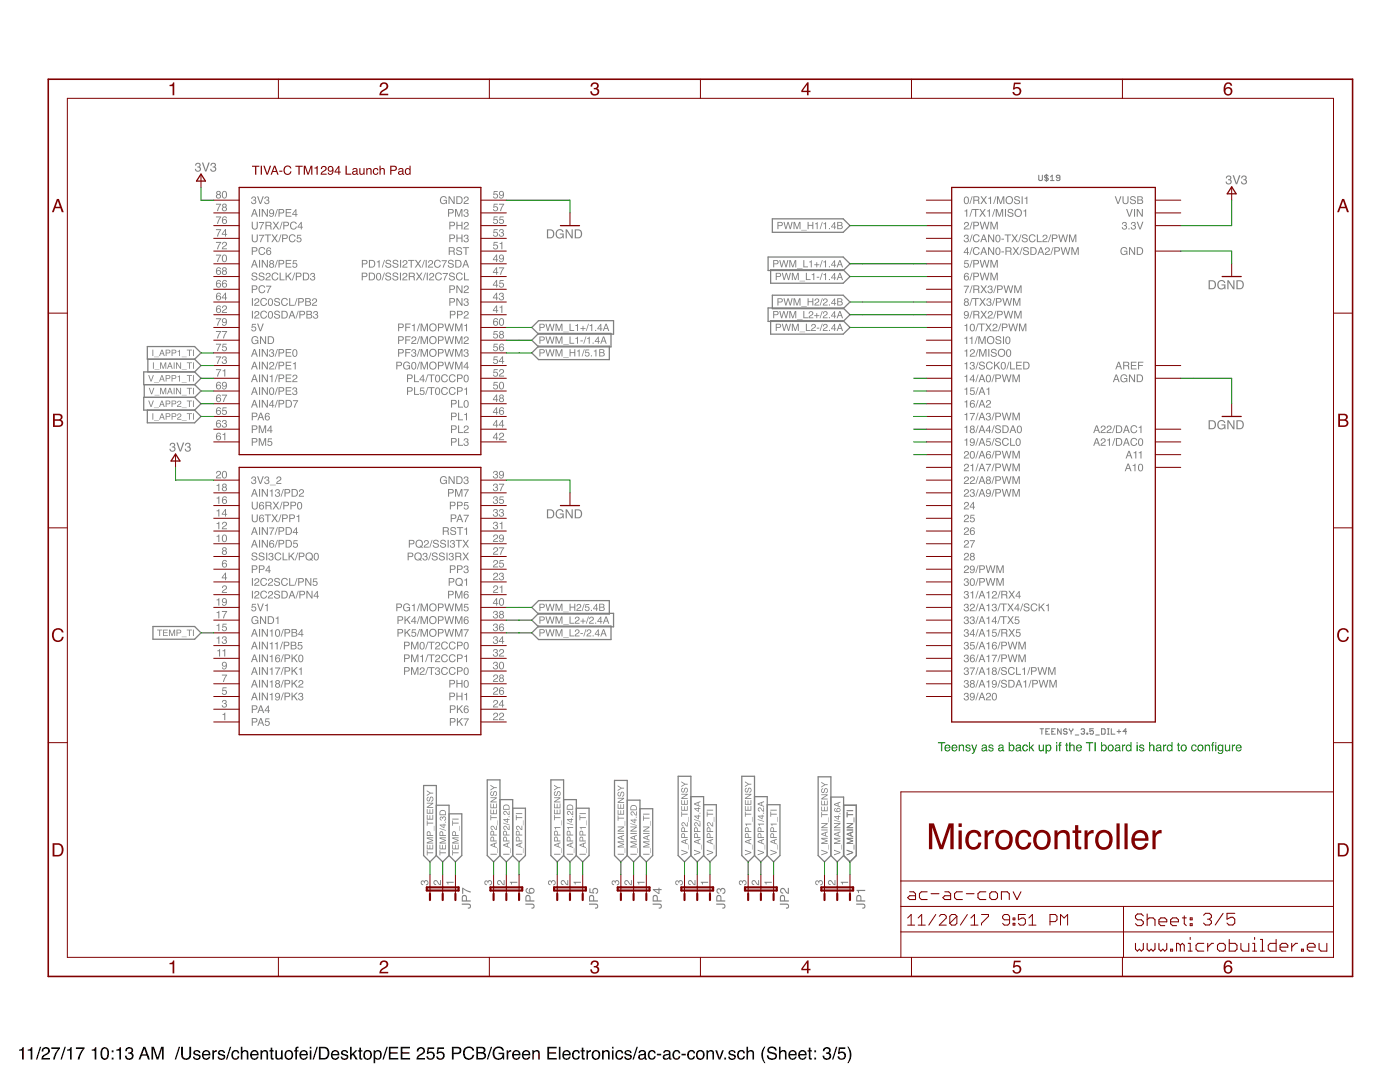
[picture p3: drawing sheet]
<svg xmlns="http://www.w3.org/2000/svg" width="279mm" height="216mm" viewBox="0 0 279 216" stroke-linecap="round" stroke-linejoin="round" font-family="sans-serif">
<path d="M3.8 209.4l.5-.1 .2-.3h.2v2.4h-.3v-1.7h-.6zM5.5 209.4l.5-.1 .2-.3h.2v2.4h-.3v-1.7h-.6zM8 208.9h.2l-.8 2.5h-.2zM8.6 209.1a.81 .81 0 0 1 1.3 .2 .81 .81 0 0 1-.6 1.2l-.5 .3-.2 .3h1.4v.3h-1.7a1.39 1.39 0 0 1 1.1-1.3 .5 .5 0 0 0 .2-.6 .5 .5 0 0 0-.7-.3 .5 .5 0 0 0-.3 .6h-.3zM10.2 209h1.8v.3l-.8 1.2-.3 .9h-.3l.2-.7 .8-1.4h-1.4zM12.9 208.9h.2l-.8 2.5h-.2zM13.4 209.4l.5-.1 .2-.3h.2v2.4h-.3v-1.7h-.6zM15.2 209h1.7v.3l-.8 1.2-.2 .9h-.4l.2-.7 .8-1.4h-1.3zM18.3 209.4l.5-.1 .2-.3h.2v2.4h-.3v-1.7h-.6zM20.4 209.1a.91 .91 0 0 1 1.1 .1 .91 .91 0 0 1 .3 1 .9 .9 0 0 1-.4 1.1 .9 .9 0 0 1-1.2-.2 1.91 1.91 0 0 1 .2-2zM20.6 209.3a1.65 1.65 0 0 0 .1 1.9h.3a1.49 1.49 0 0 0 .1-1.9zM22.3 209.6h.4v.4h-.4zM22.3 211h.4v.4h-.4zM23.2 209.4l.5-.1 .2-.3h.2v2.4h-.3v-1.7h-.6zM25.3 209.1a.72 .72 0 0 1 1-.1 .72 .72 0 0 1 .1 1l-.1 .1a.8 .8 0 0 1 .2 1.2 .8 .8 0 0 1-1.2 .1l-.3-.3-.1-.4h.4a.51 .51 0 0 0 .4 .6 .51 .51 0 0 0 .6-.5 .51 .51 0 0 0-.6-.5v-.3a.45 .45 0 0 0 .5-.3 .45 .45 0 0 0-.3-.5 .45 .45 0 0 0-.5 .2l-.1 .4h-.3zM28.8 209.3l-.4 1.1h.8zM28.6 208.9h.4l.9 2.5h-.4l-.2-.7h-1l-.3 .7h-.3zM30.2 208.9h.5l.7 2.1 .8-2.1h.5v2.5h-.4v-2.1l-.7 2.1h-.3l-.8-2.1 .1 2.1h-.4zM35.7 208.9h.2l-.8 2.5h-.2zM36.1 208.9h.4v1.5a.65 .65 0 0 0 .6 .8 .65 .65 0 0 0 .7-.8v-1.5h.3v1.4a1.01 1.01 0 0 1-1 1.2 1.01 1.01 0 0 1-1-1.2zM38.8 209.7a.74 .74 0 0 1 1.2 .4h-.3a.39 .39 0 0 0-.4-.3 .39 .39 0 0 0-.4 .3l.2 .2a.79 .79 0 0 1 .9 .7 .8 .8 0 0 1-.8 .5 .8 .8 0 0 1-.7-.7h.3a.45 .45 0 0 0 .5 .4 .45 .45 0 0 0 .4-.4l-.1-.1a.93 .93 0 0 1-1-.8zM40.5 209.8a.85 .85 0 0 1 1.1-.2 .85 .85 0 0 1 .4 1h-1.4a.53 .53 0 0 0 .4 .6 .53 .53 0 0 0 .7-.4h.3a.9 .9 0 0 1-1.3 .6 .9 .9 0 0 1-.3-1.4zM40.8 209.9l-.2 .4h1.1l-.1-.3-.3-.2zM42.4 209.6h.3v.3l.3-.3 .3-.1v.4a.5 .5 0 0 0-.6 .4v1.1h-.3zM43.7 209.7a.74 .74 0 0 1 1.2 .4h-.3a.39 .39 0 0 0-.4-.3 .39 .39 0 0 0-.4 .3l.2 .2a.79 .79 0 0 1 .9 .7 .8 .8 0 0 1-.8 .5 .8 .8 0 0 1-.7-.7h.3a.45 .45 0 0 0 .5 .4 .45 .45 0 0 0 .4-.4l-.1-.1a.93 .93 0 0 1-1-.8zM45.9 208.9h.3l-.9 2.5h-.2zM46.4 209.8a.76 .76 0 0 1 .8-.3 .76 .76 0 0 1 .6 .7h-.4a.51 .51 0 0 0-.6-.4 .51 .51 0 0 0-.3 .7 .49 .49 0 0 0 .4 .7 .49 .49 0 0 0 .5-.4h.4a.83 .83 0 0 1-1.1 .6 .83 .83 0 0 1-.5-1.2zM48.1 208.9h.3v.9a.65 .65 0 0 1 .7-.2 .65 .65 0 0 1 .5 .6v1.2h-.4v-1.2a.46 .46 0 0 0-.5-.4 .46 .46 0 0 0-.3 .6v1h-.3zM50.2 209.8a.85 .85 0 0 1 1-.2 .85 .85 0 0 1 .4 1h-1.3a.53 .53 0 0 0 .4 .6 .53 .53 0 0 0 .6-.4h.3a.9 .9 0 0 1-1.3 .6 .9 .9 0 0 1-.3-1.4zM50.4 209.9l-.1 .4h1l-.1-.3-.2-.2zM52 209.6h.3v.2a.66 .66 0 0 1 .8-.2 .66 .66 0 0 1 .4 .6v1.2h-.3v-1.2a.46 .46 0 0 0-.6-.4 .46 .46 0 0 0-.3 .6v1h-.3zM54 209h.3v.6h.3v.2h-.3v1.2l.3 .2v.2a.44 .44 0 0 1-.6-.4v-1.2h-.2v-.2h.2zM54.9 209.6h.4v1.2a.42 .42 0 0 0 .4 .4 .42 .42 0 0 0 .4-.5v-1.1h.3v1.8h-.3v-.3a.64 .64 0 0 1-.7 .3 .64 .64 0 0 1-.5-.6zM57.3 209.9a.7 .7 0 0 0-.2 .9 .7 .7 0 0 0 .9 .3 .7 .7 0 0 0 .2-.9 .7 .7 0 0 0-.9-.3zM57 209.8a.94 .94 0 0 1 1.5 .6 .94 .94 0 0 1-1.3 1l-.4-.6v-.6zM59 209l.6-.2v.3h-.3v.2v.3h.3v.2h-.3v1.6h-.3v-1.6h-.3v-.2h.3zM60 209.8a.85 .85 0 0 1 1-.2 .85 .85 0 0 1 .4 1h-1.3a.53 .53 0 0 0 .4 .6 .53 .53 0 0 0 .6-.4h.3a.9 .9 0 0 1-1.3 .6 .9 .9 0 0 1-.2-1.4zM60.2 209.9l-.1 .4h1l-.1-.3-.2-.2zM61.8 209.6h.3v1.8h-.3zM61.8 208.9h.3v.3h-.3zM63.2 208.9h.2l-.8 2.5h-.2zM64 209.2v1.9h.6a.99 .99 0 0 0 .8-1 .99 .99 0 0 0-.8-.9zM63.6 208.9h1.1a1.29 1.29 0 0 1 1 1.2 1.29 1.29 0 0 1-1 1.3h-1.1zM66.3 209.8a.85 .85 0 0 1 1-.2 .85 .85 0 0 1 .4 1h-1.3a.53 .53 0 0 0 .4 .6 .53 .53 0 0 0 .6-.4h.3a.9 .9 0 0 1-1.3 .6 .9 .9 0 0 1-.3-1.4zM66.5 209.9l-.1 .4h1l-.1-.3-.2-.2zM68.2 209.7a.74 .74 0 0 1 1.3 .4h-.3a.39 .39 0 0 0-.4-.3 .39 .39 0 0 0-.4 .3l.2 .2a.79 .79 0 0 1 .9 .7 .8 .8 0 0 1-.8 .5 .8 .8 0 0 1-.7-.7h.3a.45 .45 0 0 0 .4 .4 .45 .45 0 0 0 .5-.4l-.1-.1a.93 .93 0 0 1-1-.8zM69.9 208.9h.3v1.4l.8-.7h.4l-.7 .7 .7 1.1h-.4l-.6-.9-.2 .2v.7h-.3zM71.7 209h.3v.6h.3v.2h-.3v1.2l.3 .2v.2a.44 .44 0 0 1-.6-.4v-1.2h-.2v-.2h.2zM73 209.9a.7 .7 0 0 0-.2 .9 .7 .7 0 0 0 .9 .3 .7 .7 0 0 0 .2-.9 .7 .7 0 0 0-.9-.3zM72.7 209.8a.94 .94 0 0 1 1.6 .6 .94 .94 0 0 1-1.4 1l-.4-.6v-.6zM75 209.9a.71 .71 0 0 0-.1 .8 .71 .71 0 0 0 .7 .5 .72 .72 0 0 0 .3-.9 .72 .72 0 0 0-.7-.5zM74.6 209.6h.3v.2a.75 .75 0 0 1 .9-.2 .75 .75 0 0 1 .4 .8 .78 .78 0 0 1-.4 1 .78 .78 0 0 1-.9-.2v.9h-.3zM77.1 208.9h.3l-.8 2.5h-.3zM77.6 208.9h1.9v.3h-1.6v.8h1.4v.3h-1.4v.8h1.6v.3h-1.9zM80 208.9h1.8v.3h-1.5v.8h1.4v.3h-1.4v.8h1.5v.3h-1.8zM83.5 209.1a.81 .81 0 0 1 1.2 .2 .81 .81 0 0 1-.5 1.2l-.5 .3-.2 .3h1.3v.3h-1.7a1.39 1.39 0 0 1 1.1-1.3 .5 .5 0 0 0 .2-.6 .5 .5 0 0 0-.6-.3 .5 .5 0 0 0-.3 .6h-.3zM85.4 209h1.2v.3h-1l-.1 .7a.85 .85 0 0 1 1.2 .4 .85 .85 0 0 1-.6 1.1 .85 .85 0 0 1-1-.7h.3a.55 .55 0 0 0 .8 .3 .55 .55 0 0 0 .1-.9 .55 .55 0 0 0-.9 .1h-.2zM87.3 209h1.3v.3h-1l-.1 .7a.85 .85 0 0 1 1.2 .4 .85 .85 0 0 1-.6 1.1 .85 .85 0 0 1-1-.7h.3a.55 .55 0 0 0 .8 .3 .55 .55 0 0 0 .1-.9 .55 .55 0 0 0-.9 .1h-.3zM90.2 208.9h1.1a.73 .73 0 0 1 .8 .7 .73 .73 0 0 1-.8 .7h-.8v1.1h-.3zM90.5 209.2v.9h.7a.45 .45 0 0 0 .5-.5 .45 .45 0 0 0-.5-.4zM92.7 209.2a1.1 1.1 0 0 1 1.1-.4 1.1 1.1 0 0 1 .8 .8h-.3a.82 .82 0 0 0-1-.4 .82 .82 0 0 0-.6 1 .8 .8 0 0 0 .7 1 .8 .8 0 0 0 .9-.7h.3a1.17 1.17 0 0 1-1.4 .9 1.17 1.17 0 0 1-.8-1.5zM95.4 209.2v.7a1.1 1.1 0 0 0 1.1-.1 .41 .41 0 0 0 0-.5 .41 .41 0 0 0-.5-.1zM95.4 210.2v.9h.7a.46 .46 0 0 0 .6-.5 .46 .46 0 0 0-.6-.4zM95.1 208.9h1a.63 .63 0 0 1 .8 .4 .63 .63 0 0 1-.4 .7 .72 .72 0 0 1 .5 .9 .72 .72 0 0 1-.9 .5h-1zM98 208.9h.2l-.8 2.5h-.2zM98.7 209.2a1.13 1.13 0 0 1 1.9 .4h-.4a.83 .83 0 0 0-1-.4 .83 .83 0 0 0-.5 1 .83 .83 0 0 0 .7 1 .83 .83 0 0 0 .9-.9h-.8v-.2h1.1v1.3h-.2l-.1-.3a1.22 1.22 0 0 1-1.6 .1 1.22 1.22 0 0 1-.3-1.6zM101.1 209.6h.3v.3l.3-.3 .3-.1v.4a.5 .5 0 0 0-.6 .4v1.1h-.3zM102.4 209.8a.85 .85 0 0 1 1.1-.2 .85 .85 0 0 1 .4 1h-1.4a.53 .53 0 0 0 .4 .6 .53 .53 0 0 0 .6-.4h.3a.9 .9 0 0 1-1.2 .6 .9 .9 0 0 1-.3-1.4zM102.7 209.9l-.2 .4h1.1l-.1-.3-.3-.2zM104.4 209.8a.85 .85 0 0 1 1-.2 .85 .85 0 0 1 .4 1h-1.3a.53 .53 0 0 0 .4 .6 .53 .53 0 0 0 .6-.4h.3a.9 .9 0 0 1-1.3 .6 .9 .9 0 0 1-.2-1.4zM104.6 209.9l-.1 .4h1l-.1-.3-.2-.2zM106.2 209.6h.3v.2a.66 .66 0 0 1 .8-.2 .66 .66 0 0 1 .4 .6v1.2h-.3v-1.2a.46 .46 0 0 0-.5-.4 .46 .46 0 0 0-.4 .6v1h-.3zM109.2 208.9h1.9v.3h-1.5v.8h1.4v.3h-1.4v.8h1.5v.3h-1.9zM111.5 208.9h.3v2.5h-.3zM112.4 209.8a.85 .85 0 0 1 1.1-.2 .85 .85 0 0 1 .4 1h-1.4a.53 .53 0 0 0 .4 .6 .53 .53 0 0 0 .7-.4h.3a.9 .9 0 0 1-1.3 .6 .9 .9 0 0 1-.3-1.4zM112.7 209.9l-.2 .4h1.1l-.1-.3-.3-.2zM114.4 209.8a.76 .76 0 0 1 .8-.3 .76 .76 0 0 1 .5 .7h-.3a.51 .51 0 0 0-.6-.4 .51 .51 0 0 0-.3 .7 .49 .49 0 0 0 .3 .7 .49 .49 0 0 0 .6-.4h.3a.83 .83 0 0 1-1.1 .6 .83 .83 0 0 1-.4-1.2zM116.1 209h.3v.6h.3v.2h-.3v1.2l.3 .2v.2a.44 .44 0 0 1-.6-.4v-1.2h-.2v-.2h.2zM117 209.6h.3v.3l.4-.3 .2-.1v.4a.5 .5 0 0 0-.6 .4v1.1h-.3zM118.6 209.9a.7 .7 0 0 0-.2 .9 .7 .7 0 0 0 .9 .3 .7 .7 0 0 0 .2-.9 .7 .7 0 0 0-.9-.3zM118.3 209.8a.94 .94 0 0 1 1.5 .6 .94 .94 0 0 1-1.3 1l-.4-.6v-.6zM120.2 209.6h.3v.2a.66 .66 0 0 1 .7-.2 .66 .66 0 0 1 .5 .6v1.2h-.3v-1.2a.46 .46 0 0 0-.6-.4 .46 .46 0 0 0-.3 .6v1h-.3zM122.1 209.6h.4v1.8h-.4zM122.1 208.9h.4v.3h-.4zM123 209.8a.76 .76 0 0 1 .8-.3 .76 .76 0 0 1 .6 .7h-.3a.51 .51 0 0 0-.7-.4 .51 .51 0 0 0-.3 .7 .49 .49 0 0 0 .4 .7 .49 .49 0 0 0 .6-.4h.3a.83 .83 0 0 1-1.1 .6 .83 .83 0 0 1-.5-1.2zM124.8 209.7a.74 .74 0 0 1 1.2 .4h-.3a.39 .39 0 0 0-.4-.3 .39 .39 0 0 0-.3 .3l.1 .2a.79 .79 0 0 1 1 .7 .8 .8 0 0 1-.8 .5 .8 .8 0 0 1-.7-.7h.3a.45 .45 0 0 0 .4 .4 .45 .45 0 0 0 .5-.4l-.1-.1a.93 .93 0 0 1-1.1-.8zM127 208.9h.3l-.8 2.5h-.3zM127.7 210.8a.44 .44 0 0 0 .6 .4 .44 .44 0 0 0 .2-.7zM127.5 209.8a.8 .8 0 0 1 1.4 .2v1.1l.2 .1v.2h-.4l-.1-.2a.63 .63 0 0 1-.9 .3 .63 .63 0 0 1-.2-1l1.1-.3a.42 .42 0 0 0-.4-.4 .42 .42 0 0 0-.5 .3h-.3zM129.5 209.8a.76 .76 0 0 1 .8-.3 .76 .76 0 0 1 .6 .7h-.3a.51 .51 0 0 0-.7-.4 .51 .51 0 0 0-.3 .7 .49 .49 0 0 0 .4 .7 .49 .49 0 0 0 .6-.4h.3a.83 .83 0 0 1-1.1 .6 .83 .83 0 0 1-.5-1.2zM131.1 210.3h.9v.3h-.9zM132.6 210.8a.44 .44 0 0 0 .6 .4 .44 .44 0 0 0 .2-.7zM132.5 209.8a.8 .8 0 0 1 1.3 .2v1.1l.2 .1v.2h-.3l-.2-.2a.63 .63 0 0 1-.9 .3 .63 .63 0 0 1-.2-1l1.1-.3a.42 .42 0 0 0-.4-.4 .42 .42 0 0 0-.5 .3h-.2zM134.4 209.8a.76 .76 0 0 1 .8-.3 .76 .76 0 0 1 .6 .7h-.3a.51 .51 0 0 0-.7-.4 .51 .51 0 0 0-.3 .7 .49 .49 0 0 0 .4 .7 .49 .49 0 0 0 .6-.4h.3a.83 .83 0 0 1-1.1 .6 .83 .83 0 0 1-.5-1.2zM136 210.3h.9v.3h-.9zM137.4 209.8a.76 .76 0 0 1 .8-.3 .76 .76 0 0 1 .5 .7h-.3a.51 .51 0 0 0-.7-.4 .51 .51 0 0 0-.2 .7 .49 .49 0 0 0 .3 .7 .49 .49 0 0 0 .6-.4h.3a.83 .83 0 0 1-1.1 .6 .83 .83 0 0 1-.4-1.2zM139.5 209.9a.7 .7 0 0 0-.3 .9 .7 .7 0 0 0 .9 .3 .7 .7 0 0 0 .2-.9 .7 .7 0 0 0-.8-.3zM139.1 209.8a.94 .94 0 0 1 1.6 .6 .94 .94 0 0 1-1.4 1l-.4-.6v-.6zM141 209.6h.3v.2a.66 .66 0 0 1 .7-.2 .66 .66 0 0 1 .5 .6v1.2h-.3v-1.2a.46 .46 0 0 0-.6-.4 .46 .46 0 0 0-.3 .6v1h-.3zM142.7 209.6h.4l.5 1.5 .5-1.5h.4l-.7 1.8h-.4zM144.5 211h.4v.4h-.4zM145.6 209.7a.74 .74 0 0 1 1.2 .4h-.3a.39 .39 0 0 0-.4-.3 .39 .39 0 0 0-.4 .3l.2 .2a.79 .79 0 0 1 .9 .7 .8 .8 0 0 1-.8 .5 .8 .8 0 0 1-.7-.7h.3a.45 .45 0 0 0 .5 .4 .45 .45 0 0 0 .4-.4l-.1-.1a.93 .93 0 0 1-1-.8zM147.3 209.8a.76 .76 0 0 1 .8-.3 .76 .76 0 0 1 .6 .7h-.3a.51 .51 0 0 0-.7-.4 .51 .51 0 0 0-.3 .7 .49 .49 0 0 0 .4 .7 .49 .49 0 0 0 .6-.4h.3a.83 .83 0 0 1-1.1 .6 .83 .83 0 0 1-.5-1.2zM149 208.9h.3v.9a.65 .65 0 0 1 .7-.2 .65 .65 0 0 1 .5 .6v1.2h-.3v-1.2a.46 .46 0 0 0-.6-.4 .46 .46 0 0 0-.3 .6v1h-.3zM152.5 208.8h.2a3.1 3.1 0 0 0 .1 3.3h-.3a2.6 2.6 0 0 1 0-3.3zM153.4 209a1 1 0 0 1 1.6 .6h-.3a.59 .59 0 0 0-.7-.5 .59 .59 0 0 0-.5 .6l.1 .1a2.08 2.08 0 0 1 1.4 .7 1.02 1.02 0 0 1-.7 1 1.02 1.02 0 0 1-1.1-.4l-.2-.5h.4a.71 .71 0 0 0 .6 .6 .71 .71 0 0 0 .7-.4l-.1-.3a2.06 2.06 0 0 1-1.4-.7v-.4zM155.5 208.9h.3v.9a.65 .65 0 0 1 .7-.2 .65 .65 0 0 1 .5 .6v1.2h-.4v-1.2a.46 .46 0 0 0-.5-.4 .46 .46 0 0 0-.3 .6v1h-.3zM157.6 209.8a.85 .85 0 0 1 1-.2 .85 .85 0 0 1 .4 1h-1.3a.53 .53 0 0 0 .4 .6 .53 .53 0 0 0 .6-.4h.3a.9 .9 0 0 1-1.3 .6 .9 .9 0 0 1-.3-1.4zM157.8 209.9l-.1 .4h1l-.1-.3-.2-.2zM159.5 209.8a.85 .85 0 0 1 1.1-.2 .85 .85 0 0 1 .4 1h-1.4a.53 .53 0 0 0 .4 .6 .53 .53 0 0 0 .6-.4h.4a.9 .9 0 0 1-1.3 .6 .9 .9 0 0 1-.3-1.4zM159.8 209.9l-.2 .4h1.1l-.1-.3-.3-.2zM161.4 209h.3v.6h.3v.2h-.3v1.2l.3 .2v.2a.44 .44 0 0 1-.6-.4v-1.2h-.2v-.2h.2zM162.5 209.6h.4v.4h-.4zM162.5 211h.4v.4h-.4zM164.5 209.1a.72 .72 0 0 1 1-.1 .72 .72 0 0 1 .1 1l-.1 .1a.8 .8 0 0 1 .2 1.2 .8 .8 0 0 1-1.2 .1l-.2-.3-.1-.4h.3a.51 .51 0 0 0 .4 .6 .51 .51 0 0 0 .6-.5 .51 .51 0 0 0-.6-.5v-.3a.45 .45 0 0 0 .5-.3 .45 .45 0 0 0-.2-.5 .45 .45 0 0 0-.6 .2l-.1 .4h-.3zM166.8 208.9h.3l-.8 2.5h-.3zM167.4 209h1.3v.3h-1l-.2 .7a.85 .85 0 0 1 1.3 .4 .85 .85 0 0 1-.6 1.1 .85 .85 0 0 1-1.1-.7h.4a.55 .55 0 0 0 .8 .3 .55 .55 0 0 0 .1-.9 .55 .55 0 0 0-.9 .1h-.3zM169.1 208.8h.2l.3 .6a2.54 2.54 0 0 1-.3 2.7h-.2a3.1 3.1 0 0 0 0-3.3z" fill="#000"/>
<g fill="none" stroke="#808080" stroke-width=".21">
<path d="M207.6 145.4h.7M207.9 145.4v1.1M208.7 146h.4M209.4 145.4h-.7v1.1h.7M209.9 146h.3M210.6 145.4h-.7v1.1h.7M211.8 145.4v1.1l-.7-1.1v1.1M213 145.6l-.2-.2h-.4l-.2 .2 .2 .4h.4l.2 .1-.2 .4h-.4l-.2-.2M213.4 145.4v.2l.4 .4M213.8 146v.5M214.1 145.4v.2l-.3 .4M214.6 146.7h.7"/>
<path d="M215.8 145.6l.1-.2h.4l.2 .2-.2 .4M216.1 146h.2M216.3 146l.2 .1-.2 .4h-.4l-.1-.2M216.9 146.3h.2v.2h-.2zM218.2 145.4h-.7v.6l.3-.2 .4 .2v.3l-.2 .2h-.3l-.2-.2M218.7 146.7h.7M219.8 145.4h.6l.2 .2v.7l-.2 .2h-.6zM221 145.4h.4M221 146.5h.4M221.2 145.4v1.1M221.8 145.4v1.1h.7M222.9 146h.8"/>
<path d="M223.3 145.6v.7M224.8 146h-.7l.6-.6v1.1"/>
</g>
<g fill="#808080">
<path d="M44.5 116.9a.52 .52 0 0 1 .8 .2 .52 .52 0 0 1-.5 .7l-.3 .3h.8v.2h-1l.2-.5a.59 .59 0 0 0 .5-.7l-.4-.1-.1 .3h-.2z"/>
<path d="M44.3 134.6h1l-.6 1.5h-.2l.1-.3 .5-1h-.8z"/>
<path d="M44.4 137.1h.8v.2h-.6l-.1 .4a.52 .52 0 0 1 .8 .3 .52 .52 0 0 1-.4 .7 .52 .52 0 0 1-.6-.5h.2a.33 .33 0 0 0 .5 .2 .33 .33 0 0 0 0-.5 .33 .33 0 0 0-.5 .1h-.2z"/>
<path d="M44.5 139.8a.43 .43 0 0 1 .6-.1 .43 .43 0 0 1-.1 .7 .5 .5 0 0 1-.1 .8 .5 .5 0 0 1-.6-.5h.1a.3 .3 0 0 0 .5 .3 .3 .3 0 0 0 0-.5h-.2v-.2a.25 .25 0 0 0 .3-.2 .25 .25 0 0 0-.2-.3l-.3 .2v.2h-.2z"/>
<path d="M44.4 142.5l.6-.3v1.5h-.2v-1.1h-.4z"/>
<path d="M109.4 46v1.3h.4a.7 .7 0 0 0 .6-.6 .7 .7 0 0 0-.6-.7zM109.1 45.8h.8a.91 .91 0 0 1 .7 .9 .91 .91 0 0 1-.7 .9h-.8zM111.1 46a.8 .8 0 0 1 1.4 .3h-.3a.62 .62 0 0 0-.8-.3 .62 .62 0 0 0-.3 .9 .57 .57 0 0 0 .6 .5 .57 .57 0 0 0 .6-.6h-.6v-.2h.8v1h-.1l-.1-.3a.88 .88 0 0 1-1.2 .1 .88 .88 0 0 1-.1-1.2zM112.9 45.8h.3l.9 1.4v-1.4h.2v1.8h-.3l-.9-1.5v1.5h-.2zM114.9 46v1.3h.5a.7 .7 0 0 0 .5-.6 .7 .7 0 0 0-.5-.7zM114.7 45.8h.7a.91 .91 0 0 1 .8 .9 .91 .91 0 0 1-.8 .9h-.7z"/>
<path d="M39.1 32.6a.5 .5 0 0 1 .8 0 .5 .5 0 0 1-.1 .7 .58 .58 0 0 1-.1 1 .58 .58 0 0 1-.8-.6h.2a.35 .35 0 0 0 .5 .4 .35 .35 0 0 0 0-.7h-.2v-.2a.29 .29 0 0 0 .4-.2 .29 .29 0 0 0-.3-.3l-.3 .1v.3h-.3zM40.3 32.4h.3l.5 1.6 .5-1.6h.3l-.7 1.8h-.3zM42.2 32.6a.5 .5 0 0 1 .7 0 .5 .5 0 0 1 0 .7 .58 .58 0 0 1-.2 1 .58 .58 0 0 1-.7-.6h.2a.35 .35 0 0 0 .5 .4 .35 .35 0 0 0 0-.7h-.3l.1-.2a.29 .29 0 0 0 .3-.2 .29 .29 0 0 0-.2-.3l-.3 .1-.1 .3h-.2z"/>
<path d="M34.1 88.5a.5 .5 0 0 1 .7-.1 .5 .5 0 0 1-.1 .8 .58 .58 0 0 1-.1 .9 .58 .58 0 0 1-.8-.5h.2a.35 .35 0 0 0 .6 .3 .35 .35 0 0 0 0-.6h-.3v-.2a.29 .29 0 0 0 .4-.2 .29 .29 0 0 0-.3-.4l-.3 .2v.2h-.2zM35.2 88.3h.3l.5 1.5 .5-1.5h.3l-.7 1.8h-.2zM37.1 88.5a.5 .5 0 0 1 .7-.1 .5 .5 0 0 1 0 .8 .58 .58 0 0 1-.1 .9 .58 .58 0 0 1-.8-.5h.2a.35 .35 0 0 0 .5 .3 .35 .35 0 0 0 0-.6h-.3l.1-.2a.29 .29 0 0 0 .4-.2 .29 .29 0 0 0-.3-.4l-.3 .2-.1 .2h-.2z"/>
<path d="M109.4 101.8v1.4h.4a.7 .7 0 0 0 .6-.7 .7 .7 0 0 0-.6-.7zM109.1 101.6h.8a.91 .91 0 0 1 .7 .9 .91 .91 0 0 1-.7 .9h-.8zM111.1 101.8a.8 .8 0 0 1 1.4 .4h-.3a.62 .62 0 0 0-.8-.3 .62 .62 0 0 0-.3 .8 .57 .57 0 0 0 .6 .6 .57 .57 0 0 0 .6-.6h-.6v-.2h.8v.9h-.1l-.1-.2a.88 .88 0 0 1-1.2 0 .88 .88 0 0 1-.1-1.2zM112.9 101.6h.3l.9 1.5v-1.5h.2v1.8h-.3l-.9-1.4v1.4h-.2zM114.9 101.8v1.4h.5a.7 .7 0 0 0 .5-.7 .7 .7 0 0 0-.5-.7zM114.7 101.6h.7a.91 .91 0 0 1 .8 .9 .91 .91 0 0 1-.8 .9h-.7z"/>
<path d="M244.8 35.1a.5 .5 0 0 1 .8 0 .5 .5 0 0 1-.1 .7 .58 .58 0 0 1-.1 1 .58 .58 0 0 1-.8-.6h.2a.35 .35 0 0 0 .5 .4 .35 .35 0 0 0 0-.6h-.2v-.2a.29 .29 0 0 0 .4-.2 .29 .29 0 0 0-.3-.4l-.3 .2v.2h-.3zM246 35h.3l.5 1.5 .5-1.5h.3l-.7 1.8h-.3zM247.9 35.1a.5 .5 0 0 1 .7 0 .5 .5 0 0 1 0 .7 .58 .58 0 0 1-.1 1 .58 .58 0 0 1-.8-.6h.2a.35 .35 0 0 0 .5 .4 .35 .35 0 0 0 0-.6h-.3l.1-.2a.29 .29 0 0 0 .4-.2 .29 .29 0 0 0-.3-.4l-.3 .2-.1 .2h-.2z"/>
<path d="M241.4 56.1v1.4h.5a.7 .7 0 0 0 .5-.7 .7 .7 0 0 0-.5-.7zM241.2 55.9h.7a.91 .91 0 0 1 .8 .9 .91 .91 0 0 1-.8 .9h-.7zM243.2 56.1a.8 .8 0 0 1 1.3 .4h-.2a.62 .62 0 0 0-.9-.3 .62 .62 0 0 0-.2 .8 .57 .57 0 0 0 .6 .6 .57 .57 0 0 0 .5-.6h-.5v-.2h.8v.9h-.2v-.2a.88 .88 0 0 1-1.3 0 .88 .88 0 0 1-.1-1.2zM244.9 55.9h.3l.9 1.5v-1.5h.3v1.8h-.3l-.9-1.4v1.4h-.3zM247 56.1v1.4h.4a.7 .7 0 0 0 .6-.7 .7 .7 0 0 0-.6-.7zM246.8 55.9h.7a.91 .91 0 0 1 .7 .9 .91 .91 0 0 1-.7 .9h-.7z"/>
<path d="M241.4 84.1v1.3h.5a.7 .7 0 0 0 .5-.6 .7 .7 0 0 0-.5-.7zM241.2 83.9h.7a.91 .91 0 0 1 .8 .9 .91 .91 0 0 1-.8 .8h-.7zM243.2 84.1a.8 .8 0 0 1 1.3 .3h-.2a.62 .62 0 0 0-.9-.3 .62 .62 0 0 0-.2 .9 .57 .57 0 0 0 .6 .5 .57 .57 0 0 0 .5-.6h-.5v-.2h.8v.9h-.2v-.2a.88 .88 0 0 1-1.3 .1 .88 .88 0 0 1-.1-1.2zM244.9 83.9h.3l.9 1.4v-1.4h.3v1.7h-.3l-.9-1.4v1.4h-.3zM247 84.1v1.3h.4a.7 .7 0 0 0 .6-.6 .7 .7 0 0 0-.6-.7zM246.8 83.9h.7a.91 .91 0 0 1 .7 .9 .91 .91 0 0 1-.7 .8h-.7z"/>
<path d="M50.3 39.3a.43 .43 0 0 1 .7 0 .43 .43 0 0 1-.1 .6 .5 .5 0 0 1-.1 .9 .5 .5 0 0 1-.7-.6h.2a.3 .3 0 0 0 .4 .4 .3 .3 0 0 0 0-.6h-.2l.1-.2a.25 .25 0 0 0 .3-.1 .25 .25 0 0 0-.3-.3l-.2 .1-.1 .2h-.2zM51.3 39.2h.2l.5 1.3 .4-1.3h.2l-.5 1.5h-.2zM52.9 39.3a.43 .43 0 0 1 .7 0 .43 .43 0 0 1-.1 .6 .5 .5 0 0 1-.1 .9 .5 .5 0 0 1-.7-.6h.2a.32 .32 0 0 0 .5 .4 .3 .3 0 0 0 0-.6h-.3l.1-.2a.25 .25 0 0 0 .3-.1 .25 .25 0 0 0-.2-.3l-.3 .1-.1 .2h-.1z"/>
<path d="M43.3 38.5a.25 .25 0 0 0 .5 0 .25 .25 0 0 0-.5 0zM43.3 39.2a.31 .31 0 0 0 .6 0 .31 .31 0 0 0-.6 0zM43.3 38.2a.43 .43 0 0 1 .6-.1 .43 .43 0 0 1 0 .7 .46 .46 0 0 1 .1 .7 .46 .46 0 0 1-.7 0 .46 .46 0 0 1 0-.7l-.2-.3zM44.4 38.2a.64 .64 0 0 1 .8 .2 .64 .64 0 0 1 .1 .8 .53 .53 0 0 1-.7 .4 .53 .53 0 0 1-.3-.7zM44.7 38.3a.83 .83 0 0 0 .1 1.2 .7 .7 0 0 0 0-1.2z"/>
<path d="M50.8 41.9l-.3 .7h.5zM50.7 41.7h.2l.6 1.5h-.3l-.1-.4h-.6l-.2 .4h-.2zM51.7 41.7h.2v1.5h-.2zM52.2 41.7h.3l.8 1.2v-1.2h.2v1.5h-.3l-.8-1.2v1.2h-.2zM53.8 41.9a.66 .66 0 0 1 .9 .2 .66 .66 0 0 1-.1 .8 .46 .46 0 0 1-.4 .4 .46 .46 0 0 1-.5-.4h.2a.3 .3 0 0 0 .4 .2 .3 .3 0 0 0 .2-.3v-.2a.48 .48 0 0 1-.7 0 .48 .48 0 0 1 0-.7zM53.9 42.2a.32 .32 0 0 0 .6 0 .32 .32 0 0 0-.6 0zM55.3 41.7h.2l-.5 1.5h-.2zM55.6 41.7h.7a.44 .44 0 0 1 .4 .4 .44 .44 0 0 1-.4 .5h-.5v.6h-.2zM55.8 41.9v.5h.4a.27 .27 0 0 0 .3-.2 .27 .27 0 0 0-.3-.3zM57 41.7h1.1v.2h-.9v.5h.9v.1h-.9v.6h.9v.1h-1.1zM59 42l-.5 .7h.5zM59 41.7h.2v1h.2v.2h-.2v.3h-.2v-.3h-.7z"/>
<path d="M43.1 40.7h1l-.6 1.4h-.2l.1-.3 .5-1h-.8zM44.5 41a.25 .25 0 0 0 .5 0 .25 .25 0 0 0-.5 0zM44.5 41.7a.31 .31 0 0 0 .6 0 .31 .31 0 0 0-.6 0zM44.4 40.7a.43 .43 0 0 1 .7 0 .43 .43 0 0 1 0 .6 .46 .46 0 0 1 0 .7 .46 .46 0 0 1-.6 0 .46 .46 0 0 1 0-.7l-.2-.3z"/>
<path d="M50.2 44.2h.2v1a.4 .4 0 0 0 .4 .4 .4 .4 0 0 0 .4-.4v-1h.2v.9a.61 .61 0 0 1-.6 .7 .61 .61 0 0 1-.6-.7zM51.7 44.3h1l-.6 1.5h-.2l.1-.3 .5-1h-.8zM53.2 44.4v.5h.5a.27 .27 0 0 0 .3-.2 .27 .27 0 0 0-.3-.3zM53 44.2h.7a.42 .42 0 0 1 .5 .3 .42 .42 0 0 1-.2 .5l.2 .2 .1 .6h-.3l-.1-.6-.2-.1h-.5v.7h-.2zM54.4 44.2h.3l.4 .6 .4-.6h.2l-.5 .8 .5 .8h-.2l-.4-.7-.5 .7h-.2l.5-.8zM56.2 44.2h.2l-.5 1.6h-.1zM56.5 44.2h.7a.44 .44 0 0 1 .5 .5 .44 .44 0 0 1-.5 .4h-.5v.7h-.2zM56.7 44.4v.6h.5a.27 .27 0 0 0 .3-.3 .27 .27 0 0 0-.3-.3zM58.1 44.4a.66 .66 0 0 1 .6-.2 .66 .66 0 0 1 .5 .5h-.2a.52 .52 0 0 0-.7-.2 .52 .52 0 0 0-.2 .7 .47 .47 0 0 0 .5 .4 .47 .47 0 0 0 .4-.4h.2a.73 .73 0 0 1-1 .5 .73 .73 0 0 1-.2-1.1zM60 44.6l-.4 .7h.4zM60.1 44.3h.1v1h.2v.1h-.2v.4h-.2v-.4h-.6z"/>
<path d="M43.1 43.2h1l-.6 1.5h-.2l.1-.3 .5-1h-.8zM44.5 43.3l.1-.1a.44 .44 0 0 1 .7 .4l-.6-.2-.2 .5a.51 .51 0 0 1 .8 .2 .51 .51 0 0 1-.4 .7 .51 .51 0 0 1-.6-.6zM44.5 44.2a.32 .32 0 0 0 .6 0 .32 .32 0 0 0-.6 0z"/>
<path d="M50.2 46.8h.2v.9a.4 .4 0 0 0 .4 .5 .4 .4 0 0 0 .4-.5v-.9h.2v.8a.61 .61 0 0 1-.6 .8 .61 .61 0 0 1-.6-.8zM51.7 46.8h1l-.6 1.5h-.2l.1-.3 .5-1h-.8zM52.8 46.8h1.3v.2h-.5v1.3h-.3v-1.3h-.5zM54.2 46.8h.2l.4 .6 .4-.6h.3l-.6 .7 .6 .8h-.3l-.4-.6-.4 .6h-.3l.6-.8zM56 46.8h.2l-.5 1.5h-.2zM56.3 46.8h.7a.44 .44 0 0 1 .4 .4 .44 .44 0 0 1-.4 .5h-.5v.6h-.2zM56.5 47v.5h.4a.27 .27 0 0 0 .3-.3 .27 .27 0 0 0-.3-.2zM57.8 47a.66 .66 0 0 1 .7-.3 .66 .66 0 0 1 .5 .5h-.2a.52 .52 0 0 0-.7-.2 .52 .52 0 0 0-.2 .7 .47 .47 0 0 0 .4 .5 .47 .47 0 0 0 .5-.4h.2a.73 .73 0 0 1-1 .5 .73 .73 0 0 1-.3-1.2zM59.3 46.8h.8v.2h-.6l-.1 .4a.52 .52 0 0 1 .7 .3 .52 .52 0 0 1-.3 .7 .52 .52 0 0 1-.6-.5h.2a.33 .33 0 0 0 .4 .2 .33 .33 0 0 0 .1-.5 .33 .33 0 0 0-.5 .1h-.2z"/>
<path d="M43.1 45.7h1l-.6 1.5h-.2l.1-.3 .5-1h-.8zM44.9 46l-.5 .7h.5zM44.9 45.7h.2v1h.2v.1h-.2v.4h-.2v-.4h-.6z"/>
<path d="M50.2 49.3h.7a.44 .44 0 0 1 .5 .5 .44 .44 0 0 1-.5 .4h-.4v.7h-.3zM50.5 49.5v.5h.4a.27 .27 0 0 0 .3-.2 .27 .27 0 0 0-.3-.3zM51.8 49.5a.66 .66 0 0 1 .6-.2 .66 .66 0 0 1 .5 .5h-.2a.52 .52 0 0 0-.7-.3 .52 .52 0 0 0-.2 .8 .47 .47 0 0 0 .5 .4 .47 .47 0 0 0 .4-.4h.2a.73 .73 0 0 1-1 .5 .73 .73 0 0 1-.2-1.1zM53.3 49.5l.1-.1a.44 .44 0 0 1 .7 .4l-.6-.2-.2 .5a.51 .51 0 0 1 .8 .2 .51 .51 0 0 1-.4 .7 .51 .51 0 0 1-.6-.6zM53.3 50.4a.35 .35 0 0 0 .7 0 .35 .35 0 0 0-.7 0z"/>
<path d="M43.1 48.3h1l-.6 1.4h-.2l.1-.2 .5-1h-.8zM44.5 48.3a.52 .52 0 0 1 .8 .3 .52 .52 0 0 1-.5 .7l-.3 .3h.8v.1h-1l.2-.4a.59 .59 0 0 0 .5-.8l-.4-.1-.1 .4h-.2z"/>
<path d="M50.8 52.1l-.3 .7h.5zM50.7 51.9h.2l.6 1.5h-.3l-.1-.5h-.6l-.2 .5h-.2zM51.7 51.9h.2v1.5h-.2zM52.2 51.9h.3l.8 1.2v-1.2h.2v1.5h-.3l-.8-1.2v1.2h-.2zM53.9 52.3a.25 .25 0 0 0 .5 0 .25 .25 0 0 0-.5 0zM53.9 53a.31 .31 0 0 0 .6 0 .31 .31 0 0 0-.6 0zM53.9 52a.43 .43 0 0 1 .6-.1 .43 .43 0 0 1 0 .7 .46 .46 0 0 1 .1 .7 .46 .46 0 0 1-.7 0 .46 .46 0 0 1 0-.7l-.2-.3zM55.3 51.9h.2l-.5 1.5h-.2zM55.6 51.9h.7a.44 .44 0 0 1 .4 .4 .44 .44 0 0 1-.4 .4h-.5v.7h-.2zM55.8 52v.6h.4a.27 .27 0 0 0 .3-.3 .27 .27 0 0 0-.3-.3zM57 51.9h1.1v.2h-.9v.4h.9v.2h-.9v.5h.9v.2h-1.1zM58.5 51.9h.8v.2h-.7v.4a.52 .52 0 0 1 .7 .3 .52 .52 0 0 1-.3 .7 .52 .52 0 0 1-.7-.5h.2a.33 .33 0 0 0 .5 .2 .33 .33 0 0 0 0-.5 .33 .33 0 0 0-.5 0h-.1z"/>
<path d="M43.1 50.8h1l-.6 1.5h-.2l.1-.3 .5-1h-.8zM44.4 50.9a.64 .64 0 0 1 .8 .2 .64 .64 0 0 1 .1 .8 .53 .53 0 0 1-.7 .4 .53 .53 0 0 1-.3-.7zM44.7 51a.83 .83 0 0 0 .1 1.1 .7 .7 0 0 0 0-1.1z"/>
<path d="M50.4 54.5l.4-.1a.5 .5 0 0 1 .5 .5h-.2a.36 .36 0 0 0-.3-.4 .36 .36 0 0 0-.4 .4l.1 .1a.66 .66 0 0 1 .8 .8 .66 .66 0 0 1-.7 .2 .66 .66 0 0 1-.4-.6h.2a.4 .4 0 0 0 .4 .4 .4 .4 0 0 0 .4-.4h-.1a.72 .72 0 0 1-.8-.8zM51.8 54.5l.4-.1a.5 .5 0 0 1 .6 .5h-.2a.36 .36 0 0 0-.4-.4 .36 .36 0 0 0-.3 .4v.1a.66 .66 0 0 1 .8 .8 .66 .66 0 0 1-.6 .2 .66 .66 0 0 1-.5-.6h.2a.4 .4 0 0 0 .4 .4 .4 .4 0 0 0 .4-.4h-.1a.72 .72 0 0 1-.8-.8zM53.2 54.5a.52 .52 0 0 1 .8 .3 .52 .52 0 0 1-.5 .7l-.3 .3h.8v.1h-1l.2-.4a.59 .59 0 0 0 .5-.8l-.3-.1-.2 .4h-.2zM54.4 54.6a.66 .66 0 0 1 .6-.2 .66 .66 0 0 1 .5 .5h-.2a.52 .52 0 0 0-.7-.3 .52 .52 0 0 0-.2 .8 .47 .47 0 0 0 .5 .4 .47 .47 0 0 0 .5-.4h.2a.73 .73 0 0 1-1.1 .5 .73 .73 0 0 1-.2-1.1zM55.8 54.4h.2v1.4h.8v.1h-1zM57 54.4h.2v.8l.7-.8h.3l-.6 .6 .7 .9h-.3l-.6-.7-.2 .2v.5h-.2zM58.7 54.4h.2l-.5 1.5h-.1zM59 54.4h.7a.44 .44 0 0 1 .5 .4 .44 .44 0 0 1-.5 .5h-.5v.6h-.2zM59.2 54.6v.5h.5a.27 .27 0 0 0 .3-.3 .27 .27 0 0 0-.3-.2zM60.7 54.6v1.2h.3a.6 .6 0 0 0 .5-.6 .6 .6 0 0 0-.5-.6zM60.5 54.4h.6a.78 .78 0 0 1 .6 .8 .78 .78 0 0 1-.6 .7h-.6zM62.1 54.5a.43 .43 0 0 1 .6 0 .43 .43 0 0 1 0 .6 .5 .5 0 0 1-.1 .9 .5 .5 0 0 1-.7-.5h.2a.3 .3 0 0 0 .4 .3 .3 .3 0 0 0 0-.5l-.2-.1v-.1a.25 .25 0 0 0 .4-.2 .25 .25 0 0 0-.3-.3l-.3 .1v.2h-.2z"/>
<path d="M43.3 53.5l.1-.1a.44 .44 0 0 1 .7 .3l-.6-.2-.2 .5a.51 .51 0 0 1 .8 .2 .51 .51 0 0 1-.4 .7 .51 .51 0 0 1-.6-.5zM43.3 54.4a.35 .35 0 0 0 .7 0 .35 .35 0 0 0-.7 0zM44.5 53.7a.25 .25 0 0 0 .5 0 .25 .25 0 0 0-.5 0zM44.5 54.4a.31 .31 0 0 0 .6 0 .31 .31 0 0 0-.6 0zM44.4 53.4a.43 .43 0 0 1 .7 0 .43 .43 0 0 1 0 .6 .46 .46 0 0 1 0 .7 .46 .46 0 0 1-.6 0 .46 .46 0 0 1 0-.7l-.2-.3z"/>
<path d="M50.2 56.9h.7a.44 .44 0 0 1 .5 .5 .44 .44 0 0 1-.5 .4h-.4v.7h-.3zM50.5 57.1v.6h.4a.27 .27 0 0 0 .3-.3 .27 .27 0 0 0-.3-.3zM51.8 57.1a.66 .66 0 0 1 .6-.2 .66 .66 0 0 1 .5 .5h-.2a.52 .52 0 0 0-.7-.2 .52 .52 0 0 0-.2 .7 .47 .47 0 0 0 .5 .4 .47 .47 0 0 0 .4-.4h.2a.73 .73 0 0 1-1 .5 .73 .73 0 0 1-.2-1.1zM53.1 57h1l-.6 1.5h-.2l.1-.3 .5-1h-.8z"/>
<path d="M43.3 56l.1-.1a.44 .44 0 0 1 .7 .4l-.6-.2-.2 .5a.51 .51 0 0 1 .8 .2 .51 .51 0 0 1-.4 .7 .51 .51 0 0 1-.6-.6zM43.3 56.9a.35 .35 0 0 0 .7 0 .35 .35 0 0 0-.7 0zM44.5 56l.1-.1a.44 .44 0 0 1 .7 .4l-.6-.2-.2 .5a.51 .51 0 0 1 .8 .2 .51 .51 0 0 1-.4 .7 .51 .51 0 0 1-.6-.6zM44.5 56.9a.32 .32 0 0 0 .6 0 .32 .32 0 0 0-.6 0z"/>
<path d="M50.3 59.5h.2v1.5h-.2zM50.9 59.6a.52 .52 0 0 1 .8 .3 .52 .52 0 0 1-.5 .6l-.3 .3h.8v.2h-1l.2-.5a.59 .59 0 0 0 .6-.7l-.4-.1-.2 .4h-.1zM52.1 59.7a.66 .66 0 0 1 .7-.3 .66 .66 0 0 1 .5 .5h-.2a.52 .52 0 0 0-.7-.2 .52 .52 0 0 0-.2 .7 .47 .47 0 0 0 .4 .5 .47 .47 0 0 0 .5-.4h.2a.73 .73 0 0 1-1 .5 .73 .73 0 0 1-.3-1.2zM53.6 59.7a.64 .64 0 0 1 .8 .1 .64 .64 0 0 1 0 .8 .53 .53 0 0 1-.6 .4 .53 .53 0 0 1-.3-.7zM53.8 59.7a.83 .83 0 0 0 .2 1.2 .7 .7 0 0 0 0-1.2zM54.9 59.6l.4-.2a.5 .5 0 0 1 .6 .5h-.2a.36 .36 0 0 0-.4-.3 .36 .36 0 0 0-.3 .4 .66 .66 0 0 1 .8 .9 .66 .66 0 0 1-.7 .2 .66 .66 0 0 1-.4-.6h.2a.4 .4 0 0 0 .4 .4 .4 .4 0 0 0 .4-.4l-.1-.1a.72 .72 0 0 1-.8-.7zM56.3 59.7a.66 .66 0 0 1 .6-.3 .66 .66 0 0 1 .5 .5h-.2a.52 .52 0 0 0-.7-.2 .52 .52 0 0 0-.2 .7 .47 .47 0 0 0 .5 .5 .47 .47 0 0 0 .5-.4h.2a.73 .73 0 0 1-1.1 .5 .73 .73 0 0 1-.2-1.2zM57.7 59.5h.2v1.3h.8v.2h-1zM59.2 59.5h.2l-.5 1.5h-.2zM59.5 59.5h.7a.44 .44 0 0 1 .5 .4 .44 .44 0 0 1-.5 .5h-.5v.6h-.2zM59.7 59.7v.5h.4a.27 .27 0 0 0 .3-.3 .27 .27 0 0 0-.3-.2zM61.1 59.7v.4h.4a.25 .25 0 0 0 .3-.2 .25 .25 0 0 0-.3-.2zM61.1 60.3v.5l.7-.1-.1-.4zM60.9 59.5h.7a.38 .38 0 0 1 .4 .2 .38 .38 0 0 1-.2 .5 .43 .43 0 0 1 .3 .5 .43 .43 0 0 1-.5 .3h-.7zM62.5 59.6a.52 .52 0 0 1 .8 .3 .52 .52 0 0 1-.6 .6l-.2 .3h.8v.2h-1.1l.2-.5a.59 .59 0 0 0 .6-.7l-.4-.1-.1 .4h-.2z"/>
<path d="M43.3 58.6l.1-.2a.44 .44 0 0 1 .7 .4l-.6-.2-.2 .5a.51 .51 0 0 1 .8 .2 .51 .51 0 0 1-.4 .7 .51 .51 0 0 1-.6-.5zM43.3 59.4a.35 .35 0 0 0 .7 0 .35 .35 0 0 0-.7 0zM44.9 58.7l-.5 .7h.5zM44.9 58.4h.2v1h.2v.1h-.2v.4h-.2v-.4h-.6z"/>
<path d="M50.3 62h.2v1.6h-.2zM50.9 62.2a.52 .52 0 0 1 .8 .2 .52 .52 0 0 1-.5 .7l-.3 .3h.8v.2h-1l.2-.5a.59 .59 0 0 0 .6-.8h-.4l-.2 .3h-.1zM52.1 62.2a.66 .66 0 0 1 .7-.2 .66 .66 0 0 1 .5 .5h-.2a.52 .52 0 0 0-.7-.3 .52 .52 0 0 0-.2 .8 .47 .47 0 0 0 .4 .4 .47 .47 0 0 0 .5-.4h.2a.73 .73 0 0 1-1 .5 .73 .73 0 0 1-.3-1.1zM53.6 62.2a.64 .64 0 0 1 .8 .1 .64 .64 0 0 1 0 .9 .53 .53 0 0 1-.6 .4 .53 .53 0 0 1-.3-.8zM53.8 62.3a.83 .83 0 0 0 .2 1.1 .7 .7 0 0 0 0-1.2zM54.9 62.1l.4-.1a.5 .5 0 0 1 .6 .5h-.2a.36 .36 0 0 0-.4-.3 .36 .36 0 0 0-.3 .3v.1a.66 .66 0 0 1 .8 .8 .66 .66 0 0 1-.7 .2 .66 .66 0 0 1-.4-.5h.2a.4 .4 0 0 0 .4 .3 .4 .4 0 0 0 .4-.3l-.1-.1a.72 .72 0 0 1-.8-.7zM56.4 62.2v1.2h.4a.6 .6 0 0 0 .4-.6 .6 .6 0 0 0-.4-.6zM56.2 62h.6a.78 .78 0 0 1 .6 .8 .78 .78 0 0 1-.6 .8h-.6zM58.3 62.2l-.3 .7h.5zM58.2 62h.2l.5 1.6h-.2l-.1-.5h-.6l-.2 .5h-.2zM59.5 62h.1l-.5 1.6h-.1zM59.7 62h.7a.44 .44 0 0 1 .5 .5 .44 .44 0 0 1-.5 .4h-.4v.7h-.3zM60 62.2v.5h.4a.27 .27 0 0 0 .3-.2 .27 .27 0 0 0-.3-.3zM61.4 62.2v.5h.3a.25 .25 0 0 0 .3-.3 .25 .25 0 0 0-.3-.2zM61.4 62.8v.6l.7-.1-.1-.4zM61.1 62h.7a.38 .38 0 0 1 .4 .3 .38 .38 0 0 1-.1 .4 .43 .43 0 0 1 .2 .6 .43 .43 0 0 1-.5 .3h-.7zM62.7 62.2a.43 .43 0 0 1 .6-.1 .43 .43 0 0 1 0 .7 .5 .5 0 0 1-.1 .8 .5 .5 0 0 1-.7-.5h.2a.3 .3 0 0 0 .4 .3 .3 .3 0 0 0 0-.5h-.2v-.2a.25 .25 0 0 0 .4-.2 .25 .25 0 0 0-.3-.3l-.3 .2v.2h-.2z"/>
<path d="M43.3 61.1l.1-.1a.44 .44 0 0 1 .7 .3l-.6-.2-.2 .6a.51 .51 0 0 1 .8 .1 .51 .51 0 0 1-.4 .8 .51 .51 0 0 1-.6-.6zM43.3 62a.35 .35 0 0 0 .7 0 .35 .35 0 0 0-.7 0zM44.5 61a.52 .52 0 0 1 .8 .3 .52 .52 0 0 1-.5 .7l-.3 .3h.8v.1h-1l.2-.4a.59 .59 0 0 0 .5-.8l-.4-.1-.1 .4h-.2z"/>
<path d="M50.3 64.6h.8v.2h-.7v.4a.52 .52 0 0 1 .7 .3 .52 .52 0 0 1-.3 .7 .52 .52 0 0 1-.7-.5h.2a.33 .33 0 0 0 .5 .2 .33 .33 0 0 0 .1-.5 .33 .33 0 0 0-.6 0h-.1zM51.3 64.6h.2l.5 1.3 .4-1.3h.2l-.5 1.5h-.2z"/>
<path d="M43.1 63.5h1l-.6 1.5h-.2l.1-.3 .5-1h-.8zM44.4 63.6a.66 .66 0 0 1 .8 .2 .66 .66 0 0 1 0 .9 .46 .46 0 0 1-.5 .3 .46 .46 0 0 1-.4-.4h.2a.3 .3 0 0 0 .3 .3 .3 .3 0 0 0 .3-.4v-.2a.48 .48 0 0 1-.7 0 .48 .48 0 0 1 0-.7zM44.5 64a.32 .32 0 0 0 .6 0 .32 .32 0 0 0-.6 0z"/>
<path d="M50.4 67.3a.68 .68 0 0 1 1.1 .3h-.2a.58 .58 0 0 0-1 .1 .58 .58 0 0 0 .6 .8 .45 .45 0 0 0 .5-.5h-.5v-.2h.7v.8l-.2-.2a.77 .77 0 0 1-1.1 0 .77 .77 0 0 1 .1-1.1zM51.9 67.1h.2l.8 1.2v-1.2h.2v1.5h-.2l-.8-1.2v1.2h-.2zM53.6 67.3v1.2h.4a.6 .6 0 0 0 .5-.6 .6 .6 0 0 0-.5-.6zM53.4 67.1h.7a.78 .78 0 0 1 .6 .8 .78 .78 0 0 1-.6 .7h-.7z"/>
<path d="M43.1 66h1l-.6 1.5h-.2l.1-.3 .5-1h-.8zM44.3 66h1l-.6 1.5h-.2l.1-.3 .5-1h-.8z"/>
<path d="M50.8 69.9l-.3 .6h.5zM50.7 69.6h.2l.6 1.6h-.3l-.1-.5h-.6l-.2 .5h-.2zM51.7 69.6h.2v1.6h-.2zM52.2 69.6h.3l.8 1.3v-1.3h.2v1.6h-.3l-.8-1.3v1.3h-.2zM53.9 69.8a.43 .43 0 0 1 .6-.1 .43 .43 0 0 1 0 .7 .5 .5 0 0 1-.1 .8 .5 .5 0 0 1-.7-.5h.2a.3 .3 0 0 0 .4 .3 .3 .3 0 0 0 0-.5h-.2v-.2a.25 .25 0 0 0 .4-.2 .25 .25 0 0 0-.3-.3l-.3 .2v.2h-.2zM55.3 69.6h.2l-.5 1.6h-.2zM55.6 69.6h.7a.44 .44 0 0 1 .4 .5 .44 .44 0 0 1-.4 .4h-.5v.7h-.2zM55.8 69.8v.5h.4a.27 .27 0 0 0 .3-.2 .27 .27 0 0 0-.3-.3zM57 69.6h1.1v.2h-.9v.5h.9v.2h-.9v.5h.9v.2h-1.1zM58.5 69.8a.64 .64 0 0 1 .8 .2 .64 .64 0 0 1 0 .8 .53 .53 0 0 1-.7 .4 .53 .53 0 0 1-.3-.7zM58.7 69.9a.83 .83 0 0 0 .1 1.1 .7 .7 0 0 0 0-1.2z"/>
<path d="M43.1 68.6h1l-.6 1.5h-.2l.1-.3 .5-1h-.8zM44.4 68.6h.8v.2h-.6l-.1 .4a.52 .52 0 0 1 .8 .2 .52 .52 0 0 1-.4 .7 .52 .52 0 0 1-.6-.4h.2a.33 .33 0 0 0 .5 .1 .33 .33 0 0 0 0-.5 .33 .33 0 0 0-.5 .1h-.2z"/>
<path d="M50.8 72.4l-.3 .7h.5zM50.7 72.2h.2l.6 1.5h-.3l-.1-.4h-.6l-.2 .4h-.2zM51.7 72.2h.2v1.5h-.2zM52.2 72.2h.3l.8 1.2v-1.2h.2v1.5h-.3l-.8-1.2v1.2h-.2zM53.9 72.3a.52 .52 0 0 1 .8 .3 .52 .52 0 0 1-.5 .6l-.3 .3h.8v.2h-1l.2-.5a.59 .59 0 0 0 .5-.7l-.3-.1-.2 .3h-.2zM55.3 72.2h.2l-.5 1.5h-.2zM55.6 72.2h.7a.44 .44 0 0 1 .4 .4 .44 .44 0 0 1-.4 .5h-.5v.6h-.2zM55.8 72.4v.5h.4a.27 .27 0 0 0 .3-.3 .27 .27 0 0 0-.3-.2zM57 72.2h1.1v.2h-.9v.4h.9v.2h-.9v.5h.9v.2h-1.1zM58.5 72.5l.5-.3v1.5h-.2v-1h-.3z"/>
<path d="M43.1 71.1h1l-.6 1.5h-.2l.1-.3 .5-1h-.8zM44.5 71.2a.43 .43 0 0 1 .6 0 .43 .43 0 0 1 0 .6 .5 .5 0 0 1-.2 .9 .5 .5 0 0 1-.6-.6h.2a.3 .3 0 0 0 .4 .4 .3 .3 0 0 0 0-.6h-.2v-.2a.25 .25 0 0 0 .3-.1 .25 .25 0 0 0-.2-.3l-.3 .1v.2h-.2z"/>
<path d="M50.8 74.9l-.3 .7h.5zM50.7 74.7h.2l.6 1.6h-.3l-.1-.5h-.6l-.2 .5h-.2zM51.7 74.7h.2v1.6h-.2zM52.2 74.7h.3l.8 1.3v-1.3h.2v1.6h-.3l-.8-1.3v1.3h-.2zM53.8 75l.6-.2v1.5h-.2v-1.1h-.4zM55.3 74.7h.2l-.5 1.6h-.2zM55.6 74.7h.7a.44 .44 0 0 1 .4 .5 .44 .44 0 0 1-.4 .4h-.5v.7h-.2zM55.8 74.9v.5h.4a.27 .27 0 0 0 .3-.2 .27 .27 0 0 0-.3-.3zM57 74.7h1.1v.2h-.9v.5h.9v.1h-.9v.6h.9v.2h-1.1zM58.5 74.8a.52 .52 0 0 1 .9 .3 .52 .52 0 0 1-.6 .7l-.3 .3h.9v.2h-1.1l.2-.5a.59 .59 0 0 0 .6-.8h-.4l-.1 .3h-.2z"/>
<path d="M43.1 73.7h1l-.6 1.4h-.2l.1-.3 .5-.9h-.8zM44.4 73.9l.6-.3v1.5h-.2v-1h-.4z"/>
<path d="M50.8 77.5l-.3 .7h.5zM50.7 77.3h.2l.6 1.5h-.3l-.1-.5h-.6l-.2 .5h-.2zM51.7 77.3h.2v1.5h-.2zM52.2 77.3h.3l.8 1.2v-1.2h.2v1.5h-.3l-.8-1.3v1.3h-.2zM53.9 77.4a.64 .64 0 0 1 .8 .2 .64 .64 0 0 1 0 .8 .53 .53 0 0 1-.7 .4 .53 .53 0 0 1-.3-.7zM54.1 77.5a.83 .83 0 0 0 .1 1.2 .7 .7 0 0 0 0-1.2zM55.3 77.3h.2l-.5 1.5h-.2zM55.6 77.3h.7a.44 .44 0 0 1 .4 .4 .44 .44 0 0 1-.4 .4h-.5v.7h-.2zM55.8 77.4v.6h.4a.27 .27 0 0 0 .3-.3 .27 .27 0 0 0-.3-.3zM57 77.3h1.1v.1h-.9v.5h.9v.2h-.9v.5h.9v.2h-1.1zM58.5 77.4a.43 .43 0 0 1 .7-.1 .43 .43 0 0 1-.1 .7 .5 .5 0 0 1-.1 .9 .5 .5 0 0 1-.7-.6h.2a.3 .3 0 0 0 .4 .4 .3 .3 0 0 0 0-.6h-.2l.1-.2a.25 .25 0 0 0 .3-.2 .25 .25 0 0 0-.3-.2l-.2 .1-.1 .2h-.2z"/>
<path d="M43.3 76.3l.1-.1a.44 .44 0 0 1 .7 .4l-.6-.2-.2 .5a.51 .51 0 0 1 .8 .2 .51 .51 0 0 1-.4 .7 .51 .51 0 0 1-.6-.6zM43.3 77.2a.35 .35 0 0 0 .7 0 .35 .35 0 0 0-.7 0zM44.4 76.3a.66 .66 0 0 1 .8 .2 .66 .66 0 0 1 0 .9 .46 .46 0 0 1-.5 .3 .46 .46 0 0 1-.4-.4h.2a.3 .3 0 0 0 .3 .3 .3 .3 0 0 0 .3-.4v-.2a.48 .48 0 0 1-.7 0 .48 .48 0 0 1 0-.7zM44.5 76.7a.32 .32 0 0 0 .6 0 .32 .32 0 0 0-.6 0z"/>
<path d="M50.8 80l-.3 .7h.5zM50.7 79.8h.2l.6 1.5h-.3l-.1-.4h-.6l-.2 .4h-.2zM51.7 79.8h.2v1.5h-.2zM52.2 79.8h.3l.8 1.2v-1.2h.2v1.5h-.3l-.8-1.2v1.2h-.2zM54.3 80.1l-.4 .7h.4zM54.4 79.8h.1v1h.2v.2h-.2v.3h-.2v-.3h-.6zM55.3 79.8h.2l-.5 1.5h-.2zM55.6 79.8h.7a.44 .44 0 0 1 .4 .4 .44 .44 0 0 1-.4 .5h-.5v.6h-.2zM55.8 80v.5h.4a.27 .27 0 0 0 .3-.3 .27 .27 0 0 0-.3-.2zM57.2 80v1.2h.4a.6 .6 0 0 0 .5-.6 .6 .6 0 0 0-.5-.6zM57 79.8h.6a.78 .78 0 0 1 .7 .8 .78 .78 0 0 1-.7 .7h-.6zM58.5 79.9h1l-.6 1.4h-.2v-.3l.6-1h-.8z"/>
<path d="M43.3 78.9l.1-.1a.44 .44 0 0 1 .7 .3l-.6-.2-.2 .5a.51 .51 0 0 1 .8 .2 .51 .51 0 0 1-.4 .7 .51 .51 0 0 1-.6-.5zM43.3 79.7a.35 .35 0 0 0 .7 0 .35 .35 0 0 0-.7 0zM44.3 78.7h1l-.6 1.5h-.2l.1-.3 .5-1h-.8z"/>
<path d="M50.2 82.3h.7a.44 .44 0 0 1 .5 .5 .44 .44 0 0 1-.5 .4h-.4v.7h-.3zM50.5 82.5v.5h.4a.27 .27 0 0 0 .3-.2 .27 .27 0 0 0-.3-.3zM52 82.6l-.2 .6h.5zM51.9 82.3h.3l.5 1.6h-.2l-.2-.5h-.6l-.1 .5h-.2zM53 82.5l.2-.1a.44 .44 0 0 1 .6 .4l-.6-.2-.2 .5a.51 .51 0 0 1 .8 .2 .51 .51 0 0 1-.4 .7 .51 .51 0 0 1-.5-.6zM53.1 83.4a.32 .32 0 0 0 .6 0 .32 .32 0 0 0-.6 0z"/>
<path d="M43.3 81.4l.1-.1a.44 .44 0 0 1 .7 .3l-.6-.1-.2 .5a.51 .51 0 0 1 .8 .1 .51 .51 0 0 1-.4 .8 .51 .51 0 0 1-.6-.6zM43.3 82.3a.35 .35 0 0 0 .7 0 .35 .35 0 0 0-.7 0zM44.4 81.3h.8v.2h-.6l-.1 .4a.52 .52 0 0 1 .8 .2 .52 .52 0 0 1-.4 .7 .52 .52 0 0 1-.6-.4h.2a.33 .33 0 0 0 .5 .1 .33 .33 0 0 0 0-.5 .33 .33 0 0 0-.5 .1h-.2z"/>
<path d="M50.2 84.9h.7a.44 .44 0 0 1 .5 .4 .44 .44 0 0 1-.5 .5h-.4v.6h-.3zM50.5 85.1v.5h.4a.27 .27 0 0 0 .3-.3 .27 .27 0 0 0-.3-.2zM51.6 84.9h.3l.5 1.3 .4-1.3h.3v1.5h-.2v-1.3l-.4 1.3h-.2l-.5-1.3v1.3h-.2zM54 85.2l-.5 .7h.5zM54 84.9h.2v1h.2v.1h-.2v.4h-.2v-.4h-.7z"/>
<path d="M43.3 84l.1-.2a.44 .44 0 0 1 .7 .4l-.6-.2-.2 .5a.51 .51 0 0 1 .8 .2 .51 .51 0 0 1-.4 .7 .51 .51 0 0 1-.6-.5zM43.3 84.8a.35 .35 0 0 0 .7 0 .35 .35 0 0 0-.7 0zM44.5 83.9a.43 .43 0 0 1 .6-.1 .43 .43 0 0 1 0 .7 .5 .5 0 0 1-.2 .9 .5 .5 0 0 1-.6-.6h.2a.3 .3 0 0 0 .4 .4 .3 .3 0 0 0 0-.6h-.2v-.2a.25 .25 0 0 0 .3-.2 .25 .25 0 0 0-.2-.2l-.3 .1v.2h-.2z"/>
<path d="M50.2 87.4h.7a.44 .44 0 0 1 .5 .5 .44 .44 0 0 1-.5 .4h-.4v.6h-.3zM50.5 87.6v.5h.4a.27 .27 0 0 0 .3-.2 .27 .27 0 0 0-.3-.3zM51.6 87.4h.3l.5 1.3 .4-1.3h.3v1.5h-.2v-1.2l-.4 1.2h-.2l-.5-1.2v1.2h-.2zM53.5 87.5h.8v.2h-.7v.4a.52 .52 0 0 1 .7 .2 .52 .52 0 0 1-.3 .7 .52 .52 0 0 1-.7-.4h.2a.33 .33 0 0 0 .5 .1 .33 .33 0 0 0 .1-.5 .33 .33 0 0 0-.5 .1h-.2z"/>
<path d="M43.3 86.5l.1-.1a.44 .44 0 0 1 .7 .3l-.6-.2-.2 .6a.51 .51 0 0 1 .8 .1 .51 .51 0 0 1-.4 .7 .51 .51 0 0 1-.6-.5zM43.3 87.4a.35 .35 0 0 0 .7 0 .35 .35 0 0 0-.7 0zM44.4 86.6l.6-.3v1.5h-.2v-1h-.4z"/>
<path d="M90 87.4h.7a.44 .44 0 0 1 .5 .5 .44 .44 0 0 1-.5 .4h-.5v.6h-.2zM90.2 87.6v.5h.4a.27 .27 0 0 0 .3-.2 .27 .27 0 0 0-.3-.3zM91.4 87.4h.2v1.4h.8v.1h-1zM92.7 87.5a.43 .43 0 0 1 .6 0 .43 .43 0 0 1 0 .7 .5 .5 0 0 1-.1 .8 .5 .5 0 0 1-.7-.5h.2a.3 .3 0 0 0 .4 .3 .3 .3 0 0 0 0-.5h-.2l.1-.2a.25 .25 0 0 0 .3-.2 .25 .25 0 0 0-.3-.3l-.2 .1-.1 .2h-.2z"/>
<path d="M99 86.6l-.5 .7h.5zM99.1 86.3h.1v1h.2v.2h-.2v.3h-.2v-.3h-.6zM99.8 86.4a.52 .52 0 0 1 .8 .3 .52 .52 0 0 1-.5 .6l-.3 .4h.8v.1h-1l.1-.4a.59 .59 0 0 0 .6-.8l-.4-.1-.1 .4h-.2z"/>
<path d="M90 84.9h.7a.44 .44 0 0 1 .5 .4 .44 .44 0 0 1-.5 .5h-.5v.6h-.2zM90.2 85.1v.5h.4a.27 .27 0 0 0 .3-.3 .27 .27 0 0 0-.3-.2zM91.4 84.9h.2v1.3h.8v.2h-1zM92.7 85a.52 .52 0 0 1 .8 .3 .52 .52 0 0 1-.5 .6l-.3 .3h.8v.2h-1l.2-.5a.59 .59 0 0 0 .6-.7l-.4-.1-.2 .3h-.2z"/>
<path d="M99 84.1l-.5 .7h.5zM99.1 83.8h.1v1h.2v.1h-.2v.4h-.2v-.4h-.6zM100.2 84.1l-.5 .7h.5zM100.2 83.8h.2v1h.2v.1h-.2v.4h-.2v-.4h-.6z"/>
<path d="M89.8 62h.7a.44 .44 0 0 1 .4 .5 .44 .44 0 0 1-.4 .4h-.5v.7h-.2zM90 62.2v.5h.4a.27 .27 0 0 0 .3-.2 .27 .27 0 0 0-.3-.3zM91.2 62h.7a.44 .44 0 0 1 .4 .5 .44 .44 0 0 1-.4 .4h-.5v.7h-.2zM91.4 62.2v.5h.4a.27 .27 0 0 0 .3-.2 .27 .27 0 0 0-.3-.3zM92.7 62.2a.52 .52 0 0 1 .8 .2 .52 .52 0 0 1-.5 .7l-.3 .3h.8v.2h-1l.2-.5a.59 .59 0 0 0 .6-.8h-.4l-.2 .3h-.1z"/>
<path d="M99 61.2l-.5 .7h.5zM99.1 60.9h.1v1h.2v.2h-.2v.3h-.2v-.3h-.6zM99.7 61.2l.6-.3v1.5h-.2v-1h-.4z"/>
<path d="M90 82.3h.7a.44 .44 0 0 1 .5 .5 .44 .44 0 0 1-.5 .4h-.5v.7h-.2zM90.2 82.5v.5h.4a.27 .27 0 0 0 .3-.2 .27 .27 0 0 0-.3-.3zM91.4 82.3h.2v1.4h.8v.2h-1zM92.6 82.7l.6-.3v1.5h-.2v-1.1h-.4z"/>
<path d="M99 81.5l-.5 .7h.5zM99.1 81.3h.1v.9h.2v.2h-.2v.4h-.2v-.4h-.6zM99.8 81.4l.1-.1a.44 .44 0 0 1 .7 .3l-.6-.1-.2 .5a.51 .51 0 0 1 .8 .1 .51 .51 0 0 1-.4 .8 .51 .51 0 0 1-.6-.6zM99.8 82.3a.32 .32 0 0 0 .6 0 .32 .32 0 0 0-.6 0z"/>
<path d="M90 79.8h.7a.44 .44 0 0 1 .5 .4 .44 .44 0 0 1-.5 .5h-.5v.6h-.2zM90.2 80v.5h.4a.27 .27 0 0 0 .3-.3 .27 .27 0 0 0-.3-.2zM91.4 79.8h.2v1.3h.8v.2h-1zM92.7 80a.64 .64 0 0 1 .8 .1 .64 .64 0 0 1 0 .8 .53 .53 0 0 1-.7 .4 .53 .53 0 0 1-.3-.7zM92.9 80a.83 .83 0 0 0 .1 1.2 .7 .7 0 0 0 0-1.2z"/>
<path d="M99 79l-.5 .7h.5zM99.1 78.7h.1v1h.2v.1h-.2v.4h-.2v-.4h-.6zM99.8 79.1a.25 .25 0 0 0 .5 0 .25 .25 0 0 0-.5 0zM99.8 79.8a.31 .31 0 0 0 .6 0 .31 .31 0 0 0-.6 0zM99.7 78.8a.43 .43 0 0 1 .7 0 .43 .43 0 0 1 0 .6 .46 .46 0 0 1 0 .7 .46 .46 0 0 1-.7 0 .46 .46 0 0 1 .1-.7l-.2-.3z"/>
<path d="M81.2 77.3h.7a.44 .44 0 0 1 .5 .4 .44 .44 0 0 1-.5 .4h-.5v.7h-.2zM81.4 77.4v.6h.4a.27 .27 0 0 0 .4-.3 .27 .27 0 0 0-.4-.3zM82.6 77.3h.2v1.3h.8v.2h-1zM83.9 77.3h.8v.2h-.7v.4a.52 .52 0 0 1 .7 .3 .52 .52 0 0 1-.3 .7 .52 .52 0 0 1-.7-.5h.2a.33 .33 0 0 0 .5 .2 .33 .33 0 0 0 .1-.5 .33 .33 0 0 0-.6 0h-.1zM85.3 77.3h.2l-.5 1.5h-.2zM85.5 77.3h1.2v.1h-.5v1.4h-.2v-1.4h-.5zM87 77.4a.64 .64 0 0 1 .8 .2 .64 .64 0 0 1 0 .8 .53 .53 0 0 1-.7 .4 .53 .53 0 0 1-.3-.7zM87.2 77.5a.83 .83 0 0 0 .1 1.2 .7 .7 0 0 0 0-1.2zM88.2 77.5a.66 .66 0 0 1 .7-.3 .66 .66 0 0 1 .5 .5h-.2a.52 .52 0 0 0-.7-.2 .52 .52 0 0 0-.2 .7 .47 .47 0 0 0 .4 .4 .47 .47 0 0 0 .5-.4h.2a.73 .73 0 0 1-1.1 .5 .73 .73 0 0 1-.2-1.1zM89.8 77.5a.66 .66 0 0 1 .6-.3 .66 .66 0 0 1 .5 .5h-.2a.52 .52 0 0 0-.7-.2 .52 .52 0 0 0-.2 .7 .47 .47 0 0 0 .5 .4 .47 .47 0 0 0 .4-.4h.2a.73 .73 0 0 1-1 .5 .73 .73 0 0 1-.2-1.1zM91.2 77.3h.7a.44 .44 0 0 1 .5 .4 .44 .44 0 0 1-.5 .4h-.5v.7h-.2zM91.4 77.4v.6h.4a.27 .27 0 0 0 .3-.3 .27 .27 0 0 0-.3-.3zM92.7 77.6l.5-.3v1.5h-.2v-1.1h-.3z"/>
<path d="M98.5 76.2h.8v.2h-.6l-.1 .4a.52 .52 0 0 1 .8 .2 .52 .52 0 0 1-.4 .7 .52 .52 0 0 1-.6-.4h.2a.33 .33 0 0 0 .5 .2 .33 .33 0 0 0 0-.6 .33 .33 0 0 0-.5 .1h-.2zM99.7 76.3a.64 .64 0 0 1 .8 .2 .64 .64 0 0 1 .1 .8 .53 .53 0 0 1-.7 .4 .53 .53 0 0 1-.3-.7zM99.9 76.4a.83 .83 0 0 0 .2 1.1 .7 .7 0 0 0 0-1.2z"/>
<path d="M81.2 74.7h.7a.44 .44 0 0 1 .5 .5 .44 .44 0 0 1-.5 .4h-.5v.7h-.2zM81.4 74.9v.5h.4a.27 .27 0 0 0 .4-.2 .27 .27 0 0 0-.4-.3zM82.6 74.7h.2v1.4h.8v.2h-1zM84.4 75l-.5 .7h.5zM84.4 74.8h.2v.9h.2v.2h-.2v.4h-.2v-.4h-.7zM85.3 74.7h.2l-.5 1.6h-.2zM85.5 74.7h1.2v.2h-.5v1.4h-.2v-1.4h-.5zM87 74.9a.64 .64 0 0 1 .8 .1 .64 .64 0 0 1 0 .9 .53 .53 0 0 1-.7 .4 .53 .53 0 0 1-.3-.8zM87.2 75a.83 .83 0 0 0 .1 1.1 .7 .7 0 0 0 0-1.2zM88.2 74.9a.66 .66 0 0 1 .7-.2 .66 .66 0 0 1 .5 .5h-.2a.52 .52 0 0 0-.7-.3 .52 .52 0 0 0-.2 .8 .47 .47 0 0 0 .4 .4 .47 .47 0 0 0 .5-.4h.2a.73 .73 0 0 1-1.1 .5 .73 .73 0 0 1-.2-1.1zM89.8 74.9a.66 .66 0 0 1 .6-.2 .66 .66 0 0 1 .5 .5h-.2a.52 .52 0 0 0-.7-.3 .52 .52 0 0 0-.2 .8 .47 .47 0 0 0 .5 .4 .47 .47 0 0 0 .4-.4h.2a.73 .73 0 0 1-1 .5 .73 .73 0 0 1-.2-1.1zM91.2 74.7h.7a.44 .44 0 0 1 .5 .5 .44 .44 0 0 1-.5 .4h-.5v.7h-.2zM91.4 74.9v.5h.4a.27 .27 0 0 0 .3-.2 .27 .27 0 0 0-.3-.3zM92.7 74.9a.64 .64 0 0 1 .8 .1 .64 .64 0 0 1 0 .9 .53 .53 0 0 1-.7 .4 .53 .53 0 0 1-.3-.8zM92.9 75a.83 .83 0 0 0 .1 1.1 .7 .7 0 0 0 0-1.2z"/>
<path d="M98.5 73.7h.8v.1h-.6l-.1 .5a.52 .52 0 0 1 .8 .2 .52 .52 0 0 1-.4 .7 .52 .52 0 0 1-.6-.4h.2a.33 .33 0 0 0 .5 .1 .33 .33 0 0 0 0-.5 .33 .33 0 0 0-.5 .1h-.2zM99.8 73.7a.52 .52 0 0 1 .8 .3 .52 .52 0 0 1-.5 .6l-.3 .4h.8v.1h-1l.1-.4a.59 .59 0 0 0 .6-.8l-.4-.1-.1 .4h-.2z"/>
<path d="M79.1 72.2h.7a.44 .44 0 0 1 .4 .4 .44 .44 0 0 1-.4 .5h-.5v.6h-.2zM79.3 72.4v.5h.4a.27 .27 0 0 0 .3-.3 .27 .27 0 0 0-.3-.2zM80.6 72.4a.68 .68 0 0 1 1.2 .2h-.2a.58 .58 0 0 0-1 .1 .58 .58 0 0 0 .6 .9 .45 .45 0 0 0 .4-.5h-.4v-.2h.6v.8l-.1-.2a.77 .77 0 0 1-1.2 0 .77 .77 0 0 1 .1-1.1zM82.2 72.4a.64 .64 0 0 1 .8 .1 .64 .64 0 0 1 .1 .8 .53 .53 0 0 1-.7 .4 .53 .53 0 0 1-.3-.7zM82.4 72.4a.83 .83 0 0 0 .2 1.2 .7 .7 0 0 0 0-1.2zM83.7 72.2h.1l-.5 1.5h-.1zM83.9 72.2h.3l.5 1.3 .4-1.3h.3v1.5h-.2v-1.3l-.4 1.3h-.2l-.5-1.3v1.3h-.2zM85.6 73a.8 .8 0 0 1 1.6 0 .8 .8 0 0 1-1.6 0zM85.8 72.9a.6 .6 0 0 0 1.2 0 .6 .6 0 0 0-1.2 0zM87.4 72.2h.7a.44 .44 0 0 1 .4 .4 .44 .44 0 0 1-.4 .5h-.5v.6h-.2zM87.6 72.4v.5h.4a.27 .27 0 0 0 .3-.3 .27 .27 0 0 0-.3-.2zM88.7 72.2h.2l.3 1.2 .3-1.2h.3l.3 1.2 .3-1.2h.2l-.4 1.5h-.2l-.3-1.3-.4 1.3h-.2zM90.8 72.2h.3l.5 1.3 .4-1.3h.3v1.5h-.2v-1.3l-.4 1.3h-.2l-.5-1.3v1.3h-.2zM93.2 72.5l-.5 .7h.5zM93.2 72.2h.1v1h.3v.1h-.3v.4h-.1v-.4h-.7z"/>
<path d="M98.5 71.1h.8v.2h-.6l-.1 .4a.52 .52 0 0 1 .8 .3 .52 .52 0 0 1-.4 .7 .52 .52 0 0 1-.6-.5h.2a.33 .33 0 0 0 .5 .2 .33 .33 0 0 0 0-.5 .33 .33 0 0 0-.5 0h-.2zM100.2 71.4l-.5 .7h.5zM100.2 71.1h.2v1h.2v.1h-.2v.4h-.2v-.4h-.6z"/>
<path d="M79.4 69.6h.7a.44 .44 0 0 1 .5 .5 .44 .44 0 0 1-.5 .4h-.4v.7h-.3zM79.7 69.8v.5h.4a.27 .27 0 0 0 .3-.2 .27 .27 0 0 0-.3-.3zM80.9 69.6h1v.2h-.8v.5h.7v.2h-.7v.7h-.2zM82.3 69.8a.43 .43 0 0 1 .6-.1 .43 .43 0 0 1-.1 .7 .5 .5 0 0 1-.1 .8 .5 .5 0 0 1-.7-.5h.2a.3 .3 0 0 0 .5 .3 .3 .3 0 0 0 0-.5h-.2v-.2a.25 .25 0 0 0 .3-.2 .25 .25 0 0 0-.2-.3l-.3 .2v.2h-.2zM83.7 69.6h.1l-.5 1.6h-.1zM83.9 69.6h.3l.5 1.3 .4-1.3h.3v1.6h-.2v-1.3l-.4 1.3h-.2l-.5-1.3v1.3h-.2zM85.6 70.4a.8 .8 0 0 1 1.6 0 .8 .8 0 0 1-1.6 0zM85.8 70.4a.6 .6 0 0 0 1.2 0 .6 .6 0 0 0-1.2 0zM87.4 69.6h.7a.44 .44 0 0 1 .5 .5 .44 .44 0 0 1-.5 .4h-.5v.7h-.2zM87.6 69.8v.5h.4a.27 .27 0 0 0 .3-.2 .27 .27 0 0 0-.3-.3zM88.7 69.6h.2l.3 1.3 .3-1.3h.3l.3 1.3 .3-1.3h.2l-.4 1.6h-.2l-.3-1.3-.4 1.3h-.2zM90.8 69.6h.3l.5 1.3 .4-1.3h.3v1.6h-.2v-1.3l-.4 1.3h-.2l-.5-1.3v1.3h-.2zM92.7 69.8a.43 .43 0 0 1 .7-.1 .43 .43 0 0 1-.1 .7 .5 .5 0 0 1-.1 .8 .5 .5 0 0 1-.7-.5h.2a.3 .3 0 0 0 .4 .3 .3 .3 0 0 0 0-.5h-.2l.1-.2a.25 .25 0 0 0 .3-.2 .25 .25 0 0 0-.3-.3l-.2 .2-.1 .2h-.2z"/>
<path d="M98.5 68.6h.8v.2h-.6l-.1 .4a.52 .52 0 0 1 .8 .2 .52 .52 0 0 1-.4 .7 .52 .52 0 0 1-.6-.4h.2a.33 .33 0 0 0 .5 .1 .33 .33 0 0 0 0-.5 .33 .33 0 0 0-.5 .1h-.2zM99.8 68.7l.1-.1a.44 .44 0 0 1 .7 .4l-.6-.2-.2 .5a.51 .51 0 0 1 .8 .2 .51 .51 0 0 1-.4 .7 .51 .51 0 0 1-.6-.6zM99.8 69.6a.32 .32 0 0 0 .6 0 .32 .32 0 0 0-.6 0z"/>
<path d="M79.4 67.1h.7a.44 .44 0 0 1 .5 .4 .44 .44 0 0 1-.5 .5h-.4v.6h-.3zM79.7 67.3v.5h.4a.27 .27 0 0 0 .3-.3 .27 .27 0 0 0-.3-.2zM80.9 67.1h1v.2h-.8v.5h.7v.1h-.7v.7h-.2zM82.3 67.2a.52 .52 0 0 1 .8 .3 .52 .52 0 0 1-.5 .6l-.3 .4h.8v.1h-1l.1-.4a.59 .59 0 0 0 .6-.8l-.4-.1-.1 .4h-.2zM83.7 67.1h.1l-.5 1.5h-.1zM83.9 67.1h.3l.5 1.3 .4-1.3h.3v1.5h-.2v-1.3l-.4 1.3h-.2l-.5-1.3v1.3h-.2zM85.6 67.9a.8 .8 0 0 1 1.6 0 .8 .8 0 0 1-1.6 0zM85.8 67.8a.6 .6 0 0 0 1.2 0 .6 .6 0 0 0-1.2 0zM87.4 67.1h.7a.44 .44 0 0 1 .5 .4 .44 .44 0 0 1-.5 .5h-.5v.6h-.2zM87.6 67.3v.5h.4a.27 .27 0 0 0 .3-.3 .27 .27 0 0 0-.3-.2zM88.7 67.1h.2l.3 1.2 .3-1.2h.3l.3 1.2 .3-1.2h.2l-.4 1.5h-.2l-.3-1.2-.4 1.2h-.2zM90.8 67.1h.3l.5 1.3 .4-1.3h.3v1.5h-.2v-1.3l-.4 1.3h-.2l-.5-1.3v1.3h-.2zM92.7 67.2a.52 .52 0 0 1 .8 .3 .52 .52 0 0 1-.5 .6l-.3 .4h.8v.1h-1l.2-.4a.59 .59 0 0 0 .6-.8l-.4-.1-.2 .4h-.1z"/>
<path d="M98.5 66h.8v.2h-.6l-.1 .4a.52 .52 0 0 1 .8 .3 .52 .52 0 0 1-.4 .7 .52 .52 0 0 1-.6-.5h.2a.33 .33 0 0 0 .5 .2 .33 .33 0 0 0 0-.5 .33 .33 0 0 0-.5 .1h-.2zM99.8 66.4a.25 .25 0 0 0 .5 0 .25 .25 0 0 0-.5 0zM99.8 67.1a.31 .31 0 0 0 .6 0 .31 .31 0 0 0-.6 0zM99.7 66.1a.43 .43 0 0 1 .7 0 .43 .43 0 0 1 0 .6 .46 .46 0 0 1 0 .7 .46 .46 0 0 1-.7 0 .46 .46 0 0 1 .1-.7l-.2-.3z"/>
<path d="M79.4 64.6h.7a.44 .44 0 0 1 .5 .4 .44 .44 0 0 1-.5 .4h-.4v.7h-.3zM79.7 64.7v.6h.4a.27 .27 0 0 0 .3-.3 .27 .27 0 0 0-.3-.3zM80.9 64.6h1v.1h-.8v.5h.7v.2h-.7v.7h-.2zM82.2 64.9l.6-.3v1.5h-.2v-1.1h-.4zM83.7 64.6h.1l-.5 1.5h-.1zM83.9 64.6h.3l.5 1.3 .4-1.3h.3v1.5h-.2v-1.3l-.4 1.3h-.2l-.5-1.3v1.3h-.2zM85.6 65.3a.8 .8 0 0 1 1.6 0 .8 .8 0 0 1-1.6 0zM85.8 65.3a.6 .6 0 0 0 1.2 0 .6 .6 0 0 0-1.2 0zM87.4 64.6h.7a.44 .44 0 0 1 .5 .4 .44 .44 0 0 1-.5 .4h-.5v.7h-.2zM87.6 64.7v.6h.4a.27 .27 0 0 0 .3-.3 .27 .27 0 0 0-.3-.3zM88.7 64.6h.2l.3 1.2 .3-1.2h.3l.3 1.2 .3-1.2h.2l-.4 1.5h-.2l-.3-1.3-.4 1.3h-.2zM90.8 64.6h.3l.5 1.3 .4-1.3h.3v1.5h-.2v-1.3l-.4 1.3h-.2l-.5-1.3v1.3h-.2zM92.7 64.9l.5-.3v1.5h-.2v-1.1h-.3z"/>
<path d="M98.6 63.6l.1-.1a.44 .44 0 0 1 .7 .4l-.6-.2-.2 .5a.51 .51 0 0 1 .8 .2 .51 .51 0 0 1-.4 .7 .51 .51 0 0 1-.6-.6zM98.6 64.5a.35 .35 0 0 0 .7 0 .35 .35 0 0 0-.7 0zM99.7 63.6a.64 .64 0 0 1 .8 .2 .64 .64 0 0 1 .1 .8 .53 .53 0 0 1-.7 .4 .53 .53 0 0 1-.3-.7zM99.9 63.7a.83 .83 0 0 0 .2 1.1 .7 .7 0 0 0 0-1.1z"/>
<path d="M89.7 59.5h.7a.44 .44 0 0 1 .4 .4 .44 .44 0 0 1-.4 .5h-.5v.6h-.2zM89.9 59.7v.5h.4a.27 .27 0 0 0 .3-.3 .27 .27 0 0 0-.3-.2zM91.1 59.5h.2l.8 1.2v-1.2h.2v1.5h-.2l-.8-1.2v1.2h-.2zM92.7 59.6a.43 .43 0 0 1 .7 0 .43 .43 0 0 1-.1 .6 .5 .5 0 0 1-.1 .9 .5 .5 0 0 1-.7-.5h.2a.3 .3 0 0 0 .4 .3 .3 .3 0 0 0 0-.6h-.2l.1-.1a.25 .25 0 0 0 .3-.2 .25 .25 0 0 0-.3-.3l-.2 .1-.1 .2h-.2z"/>
<path d="M99 58.7l-.5 .7h.5zM99.1 58.4h.1v1h.2v.1h-.2v.4h-.2v-.4h-.6zM99.8 58.5a.43 .43 0 0 1 .6 0 .43 .43 0 0 1-.1 .6 .5 .5 0 0 1-.1 .9 .5 .5 0 0 1-.6-.6h.1a.32 .32 0 0 0 .5 .4 .3 .3 0 0 0 0-.6h-.2v-.2a.25 .25 0 0 0 .3-.1 .25 .25 0 0 0-.2-.3l-.3 .1v.2h-.2z"/>
<path d="M89.7 56.9h.7a.44 .44 0 0 1 .4 .5 .44 .44 0 0 1-.4 .4h-.5v.7h-.2zM89.9 57.1v.6h.4a.27 .27 0 0 0 .3-.3 .27 .27 0 0 0-.3-.3zM91.1 56.9h.2l.8 1.3v-1.3h.2v1.6h-.2l-.8-1.3v1.3h-.2zM92.7 57.1a.52 .52 0 0 1 .9 .2 .52 .52 0 0 1-.6 .7l-.3 .3h.9v.2h-1.1l.2-.5a.59 .59 0 0 0 .6-.8h-.4l-.1 .3h-.2z"/>
<path d="M99 56.2l-.5 .6h.5zM99.1 55.9h.1v.9h.2v.2h-.2v.4h-.2v-.4h-.6zM99.7 55.9h.8v.2h-.6l-.1 .4a.52 .52 0 0 1 .8 .2 .52 .52 0 0 1-.4 .7 .52 .52 0 0 1-.6-.4h.2a.33 .33 0 0 0 .5 .1 .33 .33 0 0 0 0-.5 .33 .33 0 0 0-.5 .1h-.2z"/>
<path d="M72.2 54.4h.7a.44 .44 0 0 1 .4 .4 .44 .44 0 0 1-.4 .5h-.5v.6h-.2zM72.4 54.6v.5h.4a.27 .27 0 0 0 .3-.3 .27 .27 0 0 0-.3-.2zM73.8 54.6v1.2h.4a.6 .6 0 0 0 .5-.6 .6 .6 0 0 0-.5-.6zM73.6 54.4h.6a.78 .78 0 0 1 .7 .8 .78 .78 0 0 1-.7 .7h-.6zM75.2 54.6a.64 .64 0 0 1 .8 .1 .64 .64 0 0 1 0 .8 .53 .53 0 0 1-.6 .4 .53 .53 0 0 1-.4-.7zM75.4 54.7a.83 .83 0 0 0 .2 1.1 .7 .7 0 0 0 0-1.2zM76.7 54.4h.1l-.5 1.5h-.1zM77.1 54.5l.4-.1a.5 .5 0 0 1 .5 .5h-.2a.36 .36 0 0 0-.3-.4 .36 .36 0 0 0-.4 .4l.1 .1a.66 .66 0 0 1 .8 .8 .66 .66 0 0 1-.7 .2 .66 .66 0 0 1-.4-.6h.2a.4 .4 0 0 0 .4 .4 .4 .4 0 0 0 .4-.4h-.1a.72 .72 0 0 1-.9-.8zM78.5 54.5l.4-.1a.5 .5 0 0 1 .6 .5h-.2a.36 .36 0 0 0-.4-.4 .36 .36 0 0 0-.3 .4v.1a.66 .66 0 0 1 .8 .8 .66 .66 0 0 1-.7 .2 .66 .66 0 0 1-.4-.6h.2a.4 .4 0 0 0 .4 .4 .4 .4 0 0 0 .4-.4h-.1a.72 .72 0 0 1-.8-.8zM79.8 54.4h.2v1.5h-.2zM80.5 54.5a.52 .52 0 0 1 .8 .3 .52 .52 0 0 1-.5 .7l-.3 .3h.8v.1h-1l.2-.4a.59 .59 0 0 0 .5-.8l-.4-.1-.1 .4h-.2zM81.8 54.6v.5h.5a.27 .27 0 0 0 .3-.2 .27 .27 0 0 0-.3-.3zM81.6 54.4h.7a.42 .42 0 0 1 .5 .3 .42 .42 0 0 1-.2 .5l.2 .2 .1 .5h-.3l-.1-.5-.2-.1h-.5v.6h-.2zM83 54.4h.3l.4 .6 .4-.6h.2l-.5 .8 .5 .7h-.2l-.4-.6-.5 .6h-.2l.5-.7zM84.8 54.4h.2l-.5 1.5h-.1zM85.2 54.4h.2v1.5h-.2zM85.8 54.5a.52 .52 0 0 1 .8 .3 .52 .52 0 0 1-.5 .7l-.3 .3h.8v.1h-1l.2-.4a.59 .59 0 0 0 .6-.8l-.4-.1-.2 .4h-.1zM87 54.6a.66 .66 0 0 1 .7-.2 .66 .66 0 0 1 .5 .5h-.2a.52 .52 0 0 0-.7-.3 .52 .52 0 0 0-.2 .8 .47 .47 0 0 0 .4 .4 .47 .47 0 0 0 .5-.4h.2a.73 .73 0 0 1-1 .5 .73 .73 0 0 1-.3-1.1zM88.4 54.5h1l-.6 1.4h-.2v-.2l.6-1h-.8zM89.8 54.5l.4-.1a.5 .5 0 0 1 .6 .5h-.2a.36 .36 0 0 0-.4-.4 .36 .36 0 0 0-.4 .4l.1 .1a.66 .66 0 0 1 .8 .8 .66 .66 0 0 1-.7 .2 .66 .66 0 0 1-.4-.6h.2a.4 .4 0 0 0 .4 .4 .4 .4 0 0 0 .4-.4h-.1a.72 .72 0 0 1-.8-.8zM91.2 54.6a.66 .66 0 0 1 .6-.2 .66 .66 0 0 1 .5 .5h-.2a.52 .52 0 0 0-.7-.3 .52 .52 0 0 0-.2 .8 .47 .47 0 0 0 .5 .4 .47 .47 0 0 0 .4-.4h.3a.73 .73 0 0 1-1.1 .5 .73 .73 0 0 1-.2-1.1zM92.6 54.4h.2v1.4h.8v.1h-1z"/>
<path d="M99 53.6l-.5 .7h.5zM99.1 53.3h.1v1h.2v.2h-.2v.3h-.2v-.3h-.6zM99.6 53.3h1l-.6 1.5h-.2l.1-.3 .5-1h-.8z"/>
<path d="M72.2 51.9h.7a.44 .44 0 0 1 .5 .4 .44 .44 0 0 1-.5 .4h-.5v.7h-.2zM72.4 52v.6h.4a.27 .27 0 0 0 .3-.3 .27 .27 0 0 0-.3-.3zM73.8 52v1.2h.4a.6 .6 0 0 0 .5-.6 .6 .6 0 0 0-.5-.6zM73.6 51.9h.6a.78 .78 0 0 1 .7 .7 .78 .78 0 0 1-.7 .8h-.6zM75.2 52.2l.6-.3v1.5h-.2v-1.1h-.4zM76.7 51.9h.1l-.5 1.5h-.1zM77.1 52l.4-.2a.5 .5 0 0 1 .6 .5h-.2a.36 .36 0 0 0-.4-.3 .36 .36 0 0 0-.3 .4 .66 .66 0 0 1 .8 .8 .66 .66 0 0 1-.7 .2 .66 .66 0 0 1-.4-.5h.2a.4 .4 0 0 0 .4 .4 .4 .4 0 0 0 .4-.4l-.1-.1a.72 .72 0 0 1-.8-.7zM78.5 52l.4-.2a.5 .5 0 0 1 .6 .5h-.2a.36 .36 0 0 0-.4-.3 .36 .36 0 0 0-.3 .4h.1a.66 .66 0 0 1 .7 .8 .66 .66 0 0 1-.6 .2 .66 .66 0 0 1-.5-.5h.2a.4 .4 0 0 0 .4 .4 .4 .4 0 0 0 .4-.4v-.1a.72 .72 0 0 1-.9-.7zM79.8 51.9h.3v1.5h-.3zM80.5 52a.52 .52 0 0 1 .8 .2 .52 .52 0 0 1-.5 .7l-.3 .3h.8v.2h-1l.2-.5a.59 .59 0 0 0 .5-.8h-.3l-.2 .3h-.2zM81.4 51.9h1.3v.1h-.5v1.4h-.2v-1.4h-.6zM82.8 51.9h.3l.3 .6 .4-.6h.3l-.5 .7 .5 .8h-.2l-.5-.6-.4 .6h-.2l.5-.8zM84.6 51.9h.2l-.5 1.5h-.2zM84.9 51.9h.3v1.5h-.3zM85.6 52a.52 .52 0 0 1 .8 .2 .52 .52 0 0 1-.5 .7l-.3 .3h.8v.2h-1l.2-.5a.59 .59 0 0 0 .5-.8h-.3l-.2 .3h-.2zM86.8 52.1a.66 .66 0 0 1 .7-.3 .66 .66 0 0 1 .5 .5h-.2a.52 .52 0 0 0-.8-.2 .52 .52 0 0 0-.2 .7 .47 .47 0 0 0 .5 .5 .47 .47 0 0 0 .5-.5h.2a.73 .73 0 0 1-1.1 .6 .73 .73 0 0 1-.2-1.2zM88.1 51.9h1.1l-.6 1.5h-.2v-.3l.6-1h-.9zM89.6 52l.4-.2a.5 .5 0 0 1 .5 .5h-.2a.36 .36 0 0 0-.3-.3 .36 .36 0 0 0-.4 .4h.1a.66 .66 0 0 1 .8 .8 .66 .66 0 0 1-.7 .2 .66 .66 0 0 1-.4-.5h.2a.4 .4 0 0 0 .4 .4 .4 .4 0 0 0 .4-.4l-.1-.1a.72 .72 0 0 1-.9-.7zM91.1 52v1.2h.3a.6 .6 0 0 0 .5-.6 .6 .6 0 0 0-.5-.6zM90.9 51.9h.6a.78 .78 0 0 1 .6 .7 .78 .78 0 0 1-.6 .8h-.6zM92.9 52.1l-.2 .7h.5zM92.8 51.9h.3l.5 1.5h-.2l-.2-.5h-.6l-.1 .5h-.2z"/>
<path d="M99 51.1l-.5 .7h.5zM99.1 50.8h.1v1h.2v.1h-.2v.4h-.2v-.4h-.6zM99.7 50.9a.66 .66 0 0 1 .8 .2 .66 .66 0 0 1 0 .9 .46 .46 0 0 1-.5 .3 .46 .46 0 0 1-.4-.4h.2a.3 .3 0 0 0 .3 .3 .3 .3 0 0 0 .3-.4v-.2a.48 .48 0 0 1-.7 0 .48 .48 0 0 1 0-.7zM99.8 51.3a.32 .32 0 0 0 .6 0 .32 .32 0 0 0-.6 0z"/>
<path d="M89.8 49.5v.5h.4a.27 .27 0 0 0 .4-.2 .27 .27 0 0 0-.3-.3zM89.6 49.3h.7a.42 .42 0 0 1 .4 .3 .42 .42 0 0 1-.1 .5l.1 .2 .1 .6h-.2l-.1-.6-.3-.1h-.4v.7h-.2zM91.2 49.4l.4-.1a.5 .5 0 0 1 .6 .5h-.2a.36 .36 0 0 0-.4-.3 .36 .36 0 0 0-.3 .3l.1 .1a.66 .66 0 0 1 .8 .8 .66 .66 0 0 1-.7 .2 .66 .66 0 0 1-.5-.5h.2a.4 .4 0 0 0 .4 .3 .4 .4 0 0 0 .4-.3v-.1a.72 .72 0 0 1-.9-.7zM92.4 49.3h1.2v.2h-.5v1.4h-.2v-1.4h-.5z"/>
<path d="M98.5 48.3h.8v.2h-.6l-.1 .4a.52 .52 0 0 1 .8 .2 .52 .52 0 0 1-.4 .7 .52 .52 0 0 1-.6-.4h.2a.33 .33 0 0 0 .5 .1 .33 .33 0 0 0 0-.5 .33 .33 0 0 0-.5 .1h-.2zM99.7 48.5l.6-.2v1.4h-.2v-1h-.4z"/>
<path d="M89.7 46.8h.7a.44 .44 0 0 1 .4 .4 .44 .44 0 0 1-.4 .5h-.5v.6h-.2zM89.9 47v.5h.4a.27 .27 0 0 0 .3-.3 .27 .27 0 0 0-.3-.2zM91.1 46.8h.2v.6h.8v-.6h.2v1.5h-.2v-.7h-.8v.7h-.2zM92.7 46.9a.43 .43 0 0 1 .7 0 .43 .43 0 0 1-.1 .6 .5 .5 0 0 1-.1 .9 .5 .5 0 0 1-.7-.5h.2a.3 .3 0 0 0 .4 .3 .3 .3 0 0 0 0-.6h-.2l.1-.1a.25 .25 0 0 0 .3-.2 .25 .25 0 0 0-.3-.3l-.2 .1-.1 .2h-.2z"/>
<path d="M98.5 45.7h.8v.2h-.6l-.1 .4a.52 .52 0 0 1 .8 .3 .52 .52 0 0 1-.4 .7 .52 .52 0 0 1-.6-.5h.2a.33 .33 0 0 0 .5 .2 .33 .33 0 0 0 0-.5 .33 .33 0 0 0-.5 0h-.2zM99.8 45.8a.43 .43 0 0 1 .6 0 .43 .43 0 0 1-.1 .6 .5 .5 0 0 1-.1 .9 .5 .5 0 0 1-.6-.6h.1a.32 .32 0 0 0 .5 .4 .3 .3 0 0 0 0-.6h-.2v-.2a.25 .25 0 0 0 .3-.1 .25 .25 0 0 0-.2-.3l-.3 .1v.2h-.2z"/>
<path d="M89.7 44.2h.7a.44 .44 0 0 1 .4 .5 .44 .44 0 0 1-.4 .4h-.5v.7h-.2zM89.9 44.4v.6h.4a.27 .27 0 0 0 .3-.3 .27 .27 0 0 0-.3-.3zM91.1 44.2h.2v.7h.8v-.7h.2v1.6h-.2v-.7h-.8v.7h-.2zM92.7 44.4a.52 .52 0 0 1 .9 .2 .52 .52 0 0 1-.6 .7l-.3 .3h.9v.2h-1.1l.2-.5a.59 .59 0 0 0 .6-.8h-.4l-.1 .3h-.2z"/>
<path d="M98.5 43.2h.8v.2h-.6l-.1 .4a.52 .52 0 0 1 .8 .2 .52 .52 0 0 1-.4 .7 .52 .52 0 0 1-.6-.4h.2a.33 .33 0 0 0 .5 .1 .33 .33 0 0 0 0-.5 .33 .33 0 0 0-.5 .1h-.2zM99.7 43.2h.8v.2h-.6l-.1 .4a.52 .52 0 0 1 .8 .2 .52 .52 0 0 1-.4 .7 .52 .52 0 0 1-.6-.4h.2a.33 .33 0 0 0 .5 .1 .33 .33 0 0 0 0-.5 .33 .33 0 0 0-.5 .1h-.2z"/>
<path d="M89.4 41.7h.7a.44 .44 0 0 1 .5 .4 .44 .44 0 0 1-.5 .5h-.5v.6h-.2zM89.6 41.9v.5h.4a.27 .27 0 0 0 .4-.2 .27 .27 0 0 0-.4-.3zM90.8 41.7h.3l.5 1.3 .4-1.3h.3v1.5h-.2v-1.3l-.4 1.3h-.2l-.5-1.3v1.3h-.2zM92.7 41.8a.43 .43 0 0 1 .6 0 .43 .43 0 0 1 0 .6 .5 .5 0 0 1-.1 .9 .5 .5 0 0 1-.7-.5h.2a.3 .3 0 0 0 .4 .3 .3 .3 0 0 0 0-.5h-.2l.1-.2a.25 .25 0 0 0 .3-.2 .25 .25 0 0 0-.3-.3l-.2 .1-.1 .2h-.2z"/>
<path d="M98.5 40.7h.8v.1h-.6l-.1 .4a.52 .52 0 0 1 .8 .3 .52 .52 0 0 1-.4 .7 .52 .52 0 0 1-.6-.5h.2a.33 .33 0 0 0 .5 .2 .33 .33 0 0 0 0-.5 .33 .33 0 0 0-.5 .1h-.2zM99.6 40.7h1l-.6 1.4h-.2l.1-.3 .5-1h-.8z"/>
<path d="M88 39.3a.68 .68 0 0 1 1.2 .3h-.2a.58 .58 0 0 0-1 .1 .58 .58 0 0 0 .5 .9 .45 .45 0 0 0 .5-.5h-.5v-.2h.7v.8l-.2-.2a.77 .77 0 0 1-1.1 0 .77 .77 0 0 1 .1-1.2zM89.5 39.2h.3l.7 1.2v-1.2h.2v1.5h-.2l-.8-1.2v1.2h-.2zM91.3 39.3v1.2h.3a.6 .6 0 0 0 .5-.6 .6 .6 0 0 0-.5-.6zM91.1 39.2h.6a.78 .78 0 0 1 .6 .7 .78 .78 0 0 1-.6 .8h-.6zM92.7 39.3a.52 .52 0 0 1 .8 .2 .52 .52 0 0 1-.5 .7l-.3 .3h.8v.2h-1l.2-.5a.59 .59 0 0 0 .6-.8h-.4l-.2 .3h-.2z"/>
<path d="M98.5 38.1h.8v.2h-.6l-.1 .4a.52 .52 0 0 1 .8 .3 .52 .52 0 0 1-.4 .7 .52 .52 0 0 1-.6-.5h.2a.33 .33 0 0 0 .5 .2 .33 .33 0 0 0 0-.6 .33 .33 0 0 0-.5 .1h-.2zM99.7 38.2a.66 .66 0 0 1 .8 .2 .66 .66 0 0 1 0 .9 .46 .46 0 0 1-.5 .3 .46 .46 0 0 1-.4-.4h.2a.3 .3 0 0 0 .3 .3 .3 .3 0 0 0 .3-.4v-.2a.48 .48 0 0 1-.7 0 .48 .48 0 0 1 0-.7zM99.8 38.6a.32 .32 0 0 0 .6 0 .32 .32 0 0 0-.6 0z"/>
<path d="M50.3 95.2a.43 .43 0 0 1 .7-.1 .43 .43 0 0 1-.1 .7 .5 .5 0 0 1-.1 .8 .5 .5 0 0 1-.7-.5h.2a.3 .3 0 0 0 .4 .3 .3 .3 0 0 0 0-.5h-.2l.1-.2a.25 .25 0 0 0 .3-.2 .25 .25 0 0 0-.3-.3l-.2 .2-.1 .2h-.2zM51.3 95h.2l.5 1.3 .4-1.3h.2l-.5 1.6h-.2zM52.9 95.2a.43 .43 0 0 1 .7-.1 .43 .43 0 0 1-.1 .7 .5 .5 0 0 1-.1 .8 .5 .5 0 0 1-.7-.5h.2a.3 .3 0 0 0 .5 .3 .3 .3 0 0 0 0-.5h-.3l.1-.2a.25 .25 0 0 0 .3-.2 .25 .25 0 0 0-.2-.3l-.3 .2-.1 .2h-.1zM53.9 96.7h1.2v.1h-1.2zM55.3 95.2a.52 .52 0 0 1 .8 .2 .52 .52 0 0 1-.5 .7l-.3 .3h.8v.2h-1l.2-.5a.59 .59 0 0 0 .6-.8h-.4l-.2 .3h-.1z"/>
<path d="M43.3 94a.52 .52 0 0 1 .8 .3 .52 .52 0 0 1-.5 .7l-.3 .3h.8v.1h-1l.2-.4a.59 .59 0 0 0 .5-.8h-.3l-.2 .3h-.2zM44.4 94.1a.64 .64 0 0 1 .8 .1 .64 .64 0 0 1 .1 .9 .53 .53 0 0 1-.7 .4 .53 .53 0 0 1-.3-.8zM44.7 94.2a.83 .83 0 0 0 .1 1.1 .7 .7 0 0 0 0-1.2z"/>
<path d="M50.8 97.8l-.3 .7h.5zM50.7 97.6h.2l.6 1.5h-.3l-.1-.5h-.6l-.2 .5h-.2zM51.7 97.6h.2v1.5h-.2zM52.2 97.6h.3l.8 1.2v-1.2h.2v1.5h-.3l-.8-1.2v1.2h-.2zM53.8 97.9l.6-.3v1.5h-.2v-1.1h-.4zM55.1 97.7a.43 .43 0 0 1 .6 0 .43 .43 0 0 1 0 .6 .5 .5 0 0 1-.1 .9 .5 .5 0 0 1-.7-.6h.2a.3 .3 0 0 0 .4 .4 .3 .3 0 0 0 0-.6h-.2v-.1a.25 .25 0 0 0 .4-.2 .25 .25 0 0 0-.3-.3l-.3 .1v.2h-.2zM56.5 97.6h.1l-.4 1.5h-.2zM56.8 97.6h.7a.44 .44 0 0 1 .4 .4 .44 .44 0 0 1-.4 .5h-.5v.6h-.2zM57 97.8v.5h.4a.27 .27 0 0 0 .3-.3 .27 .27 0 0 0-.3-.2zM58.4 97.8v1.1h.4a.6 .6 0 0 0 .5-.6 .6 .6 0 0 0-.5-.5zM58.2 97.6h.6a.78 .78 0 0 1 .7 .7 .78 .78 0 0 1-.7 .8h-.6zM59.8 97.7a.52 .52 0 0 1 .9 .2 .52 .52 0 0 1-.6 .7l-.3 .3h.9v.2h-1.1l.2-.5a.59 .59 0 0 0 .6-.7l-.4-.1-.1 .3h-.2z"/>
<path d="M43.2 96.8l.6-.3v1.5h-.2v-1.1h-.4zM44.5 96.9a.25 .25 0 0 0 .5 0 .25 .25 0 0 0-.5 0zM44.5 97.6a.31 .31 0 0 0 .6 0 .31 .31 0 0 0-.6 0zM44.4 96.6a.43 .43 0 0 1 .7-.1 .43 .43 0 0 1 0 .7 .46 .46 0 0 1 0 .7 .46 .46 0 0 1-.6 0 .46 .46 0 0 1 0-.7l-.2-.3z"/>
<path d="M50.2 100.1h.2v1a.4 .4 0 0 0 .4 .4 .4 .4 0 0 0 .4-.4v-1h.2v.9a.61 .61 0 0 1-.6 .7 .61 .61 0 0 1-.6-.7zM51.9 100.3l.1-.1a.44 .44 0 0 1 .7 .3l-.6-.2-.2 .6a.51 .51 0 0 1 .8 .1 .51 .51 0 0 1-.4 .8 .51 .51 0 0 1-.6-.6zM51.9 101.2a.32 .32 0 0 0 .6 0 .32 .32 0 0 0-.6 0zM53.2 100.3v.5h.5a.27 .27 0 0 0 .3-.2 .27 .27 0 0 0-.3-.3zM53 100.1h.7a.42 .42 0 0 1 .5 .3 .42 .42 0 0 1-.2 .5l.2 .2 .1 .5h-.3l-.1-.5-.2-.1h-.5v.6h-.2zM54.4 100.1h.3l.4 .6 .4-.6h.2l-.5 .8 .5 .7h-.2l-.4-.6-.5 .6h-.2l.5-.7zM56.2 100.1h.2l-.5 1.5h-.1zM56.5 100.1h.7a.44 .44 0 0 1 .5 .5 .44 .44 0 0 1-.5 .4h-.5v.6h-.2zM56.7 100.3v.5h.5a.27 .27 0 0 0 .3-.2 .27 .27 0 0 0-.3-.3zM58 100.1h.7a.44 .44 0 0 1 .4 .5 .44 .44 0 0 1-.4 .4h-.5v.6h-.2zM58.2 100.3v.5h.4a.27 .27 0 0 0 .3-.2 .27 .27 0 0 0-.3-.3zM59.4 100.3a.64 .64 0 0 1 .9 .1 .64 .64 0 0 1 0 .9 .53 .53 0 0 1-.7 .3 .53 .53 0 0 1-.3-.7zM59.7 100.4a.83 .83 0 0 0 .1 1.1 .7 .7 0 0 0 0-1.2z"/>
<path d="M43.2 99.3l.6-.3v1.5h-.2v-1h-.4zM44.5 99.2l.1-.1a.44 .44 0 0 1 .7 .3l-.6-.2-.2 .6a.51 .51 0 0 1 .8 .1 .51 .51 0 0 1-.4 .7 .51 .51 0 0 1-.6-.5zM44.5 100.1a.32 .32 0 0 0 .6 0 .32 .32 0 0 0-.6 0z"/>
<path d="M50.2 102.7h.2v.9a.4 .4 0 0 0 .4 .4 .4 .4 0 0 0 .4-.4v-.9h.2v.8a.61 .61 0 0 1-.6 .7 .61 .61 0 0 1-.6-.7zM51.9 102.8l.1-.1a.44 .44 0 0 1 .7 .4l-.6-.2-.2 .5a.51 .51 0 0 1 .8 .2 .51 .51 0 0 1-.4 .7 .51 .51 0 0 1-.6-.5zM51.9 103.7a.32 .32 0 0 0 .6 0 .32 .32 0 0 0-.6 0zM52.8 102.7h1.3v.1h-.5v1.4h-.3v-1.4h-.5zM54.2 102.7h.2l.4 .5 .4-.5h.3l-.6 .7 .6 .8h-.3l-.4-.6-.4 .6h-.3l.6-.8zM56 102.7h.2l-.5 1.5h-.2zM56.3 102.7h.7a.44 .44 0 0 1 .4 .4 .44 .44 0 0 1-.4 .4h-.5v.7h-.2zM56.5 102.8v.6h.4a.27 .27 0 0 0 .3-.3 .27 .27 0 0 0-.3-.3zM57.7 102.7h.7a.44 .44 0 0 1 .5 .4 .44 .44 0 0 1-.5 .4h-.5v.7h-.2zM57.9 102.8v.6h.4a.27 .27 0 0 0 .4-.3 .27 .27 0 0 0-.4-.3zM59.2 103l.5-.3v1.5h-.2v-1.1h-.3z"/>
<path d="M43.2 101.9l.6-.3v1.5h-.2v-1.1h-.4zM44.9 101.9l-.5 .6h.5zM44.9 101.6h.2v.9h.2v.2h-.2v.4h-.2v-.4h-.6z"/>
<path d="M50.8 105.4l-.3 .7h.5zM50.7 105.2h.2l.6 1.5h-.3l-.1-.4h-.6l-.2 .4h-.2zM51.7 105.2h.2v1.5h-.2zM52.2 105.2h.3l.8 1.2v-1.2h.2v1.5h-.3l-.8-1.2v1.2h-.2zM53.7 105.3h1l-.6 1.4h-.2l.1-.3 .5-1h-.8zM55.3 105.2h.2l-.5 1.5h-.2zM55.6 105.2h.7a.44 .44 0 0 1 .4 .4 .44 .44 0 0 1-.4 .5h-.5v.6h-.2zM55.8 105.4v.5h.4a.27 .27 0 0 0 .3-.3 .27 .27 0 0 0-.3-.2zM57.2 105.4v1.1h.4a.6 .6 0 0 0 .5-.5 .6 .6 0 0 0-.5-.6zM57 105.2h.6a.78 .78 0 0 1 .7 .8 .78 .78 0 0 1-.7 .7h-.6zM59.1 105.5l-.5 .7h.5zM59.1 105.2h.2v1h.2v.2h-.2v.3h-.2v-.3h-.7z"/>
<path d="M43.2 104.4l.6-.3v1.5h-.2v-1.1h-.4zM44.5 104.2a.52 .52 0 0 1 .8 .2 .52 .52 0 0 1-.5 .7l-.3 .3h.8v.2h-1l.2-.5a.59 .59 0 0 0 .5-.7l-.4-.1-.1 .3h-.2z"/>
<path d="M50.8 108l-.3 .6h.5zM50.7 107.7h.2l.6 1.6h-.3l-.1-.5h-.6l-.2 .5h-.2zM51.7 107.7h.2v1.6h-.2zM52.2 107.7h.3l.8 1.3v-1.3h.2v1.6h-.3l-.8-1.3v1.3h-.2zM53.9 107.9l.1-.1a.44 .44 0 0 1 .7 .4l-.6-.2-.2 .5a.51 .51 0 0 1 .8 .2 .51 .51 0 0 1-.4 .7 .51 .51 0 0 1-.6-.6zM53.9 108.8a.35 .35 0 0 0 .7 0 .35 .35 0 0 0-.7 0zM55.3 107.7h.2l-.5 1.6h-.2zM55.6 107.7h.7a.44 .44 0 0 1 .4 .5 .44 .44 0 0 1-.4 .4h-.5v.7h-.2zM55.8 107.9v.5h.4a.27 .27 0 0 0 .3-.2 .27 .27 0 0 0-.3-.3zM57.2 107.9v1.2h.4a.6 .6 0 0 0 .5-.6 .6 .6 0 0 0-.5-.6zM57 107.7h.6a.78 .78 0 0 1 .7 .8 .78 .78 0 0 1-.7 .8h-.6zM58.6 107.8h.8v.2h-.6l-.1 .4a.52 .52 0 0 1 .7 .2 .52 .52 0 0 1-.3 .7 .52 .52 0 0 1-.7-.4h.2a.33 .33 0 0 0 .5 .1 .33 .33 0 0 0 .1-.5 .33 .33 0 0 0-.5 .1h-.2z"/>
<path d="M43.2 106.9l.6-.2v1.4h-.2v-1h-.4zM44.4 106.8a.64 .64 0 0 1 .8 .1 .64 .64 0 0 1 .1 .9 .53 .53 0 0 1-.7 .4 .53 .53 0 0 1-.3-.8zM44.7 106.9a.83 .83 0 0 0 .1 1.1 .7 .7 0 0 0 0-1.2z"/>
<path d="M50.4 110.4l.4-.2a.5 .5 0 0 1 .5 .5h-.2a.36 .36 0 0 0-.3-.3 .36 .36 0 0 0-.4 .4h.1a.66 .66 0 0 1 .8 .8 .66 .66 0 0 1-.7 .2 .66 .66 0 0 1-.4-.5h.2a.4 .4 0 0 0 .4 .4 .4 .4 0 0 0 .4-.4l-.1-.1a.72 .72 0 0 1-.8-.7zM51.8 110.4l.4-.2a.5 .5 0 0 1 .6 .5h-.2a.36 .36 0 0 0-.4-.3 .36 .36 0 0 0-.3 .4 .66 .66 0 0 1 .8 .8 .66 .66 0 0 1-.6 .2 .66 .66 0 0 1-.5-.5h.2a.4 .4 0 0 0 .4 .4 .4 .4 0 0 0 .4-.4l-.1-.1a.72 .72 0 0 1-.8-.7zM53.1 110.3h.2v1.5h-.2zM53.8 110.4a.43 .43 0 0 1 .6 0 .43 .43 0 0 1 0 .6 .5 .5 0 0 1-.2 .9 .5 .5 0 0 1-.6-.6h.2a.3 .3 0 0 0 .4 .4 .3 .3 0 0 0 0-.6h-.2v-.1a.25 .25 0 0 0 .3-.2 .25 .25 0 0 0-.2-.3l-.3 .1v.2h-.2zM55 110.5a.66 .66 0 0 1 .6-.3 .66 .66 0 0 1 .5 .5h-.2a.52 .52 0 0 0-.7-.2 .52 .52 0 0 0-.2 .7 .47 .47 0 0 0 .5 .5 .47 .47 0 0 0 .4-.5h.2a.73 .73 0 0 1-1 .6 .73 .73 0 0 1-.2-1.2zM56.4 110.3h.2v1.3h.8v.2h-1zM57.6 110.3h.2v.7l.7-.7h.3l-.6 .6 .6 .9h-.2l-.6-.8-.2 .3v.5h-.2zM59.3 110.3h.2l-.5 1.5h-.1zM59.6 110.3h.7a.44 .44 0 0 1 .5 .4 .44 .44 0 0 1-.5 .5h-.5v.6h-.2zM59.8 110.4v.6h.5a.27 .27 0 0 0 .3-.3 .27 .27 0 0 0-.3-.3zM61.3 110.4a.8 .8 0 0 1 1 .2 .8 .8 0 0 1-.1 1l.2 .2-.1 .1-.2-.2a.81 .81 0 0 1-1.1-.2 .81 .81 0 0 1 .3-1.1zM61.3 110.6a.62 .62 0 0 0-.1 .8 .62 .62 0 0 0 .7 .2l-.1-.1 .1-.1 .2 .1a.61 .61 0 0 0 .1-.8 .61 .61 0 0 0-.9-.1zM62.8 110.5a.64 .64 0 0 1 .8 .1 .64 .64 0 0 1 0 .8 .53 .53 0 0 1-.7 .4 .53 .53 0 0 1-.3-.7zM63 110.5a.83 .83 0 0 0 .1 1.2 .7 .7 0 0 0 0-1.2z"/>
<path d="M44.5 109.6a.25 .25 0 0 0 .5 0 .25 .25 0 0 0-.5 0zM44.5 110.3a.31 .31 0 0 0 .6 0 .31 .31 0 0 0-.6 0zM44.4 109.3a.43 .43 0 0 1 .7-.1 .43 .43 0 0 1 0 .7 .46 .46 0 0 1 0 .7 .46 .46 0 0 1-.7 0 .46 .46 0 0 1 .1-.7l-.2-.3z"/>
<path d="M50.2 112.8h.7a.44 .44 0 0 1 .5 .5 .44 .44 0 0 1-.5 .4h-.4v.6h-.3zM50.5 113v.5h.4a.27 .27 0 0 0 .3-.2 .27 .27 0 0 0-.3-.3zM51.7 112.8h.7a.44 .44 0 0 1 .4 .5 .44 .44 0 0 1-.4 .4h-.5v.6h-.2zM51.9 113v.5h.4a.27 .27 0 0 0 .3-.2 .27 .27 0 0 0-.3-.3zM53.6 113.1l-.5 .7h.5zM53.7 112.8h.1v1h.2v.2h-.2v.3h-.2v-.3h-.6z"/>
<path d="M44.5 111.9l.1-.1a.44 .44 0 0 1 .7 .3l-.6-.2-.2 .6a.51 .51 0 0 1 .8 .1 .51 .51 0 0 1-.4 .7 .51 .51 0 0 1-.6-.5zM44.5 112.8a.32 .32 0 0 0 .6 0 .32 .32 0 0 0-.6 0z"/>
<path d="M50.3 115.3h.2v1.6h-.2zM50.9 115.5a.52 .52 0 0 1 .8 .2 .52 .52 0 0 1-.5 .7l-.3 .3h.8v.2h-1l.2-.5a.59 .59 0 0 0 .6-.8h-.4l-.2 .3h-.1zM52.1 115.5a.66 .66 0 0 1 .7-.2 .66 .66 0 0 1 .5 .5h-.2a.52 .52 0 0 0-.7-.2 .52 .52 0 0 0-.2 .7 .47 .47 0 0 0 .4 .4 .47 .47 0 0 0 .5-.4h.2a.73 .73 0 0 1-1 .5 .73 .73 0 0 1-.3-1.1zM53.7 115.5a.52 .52 0 0 1 .8 .2 .52 .52 0 0 1-.5 .7l-.3 .3h.8v.2h-1l.1-.5a.59 .59 0 0 0 .6-.8h-.4l-.1 .3h-.2zM54.9 115.4l.4-.1a.5 .5 0 0 1 .6 .5h-.2a.36 .36 0 0 0-.4-.3 .36 .36 0 0 0-.3 .3v.1a.66 .66 0 0 1 .8 .8 .66 .66 0 0 1-.7 .2 .66 .66 0 0 1-.4-.5h.2a.4 .4 0 0 0 .4 .4 .4 .4 0 0 0 .4-.4l-.1-.1a.72 .72 0 0 1-.8-.7zM56.3 115.5a.66 .66 0 0 1 .6-.2 .66 .66 0 0 1 .5 .5h-.2a.52 .52 0 0 0-.7-.2 .52 .52 0 0 0-.2 .7 .47 .47 0 0 0 .5 .4 .47 .47 0 0 0 .5-.4h.2a.73 .73 0 0 1-1.1 .5 .73 .73 0 0 1-.2-1.1zM57.7 115.3h.2v1.4h.8v.2h-1zM59.2 115.3h.2l-.5 1.6h-.2zM59.5 115.3h.7a.44 .44 0 0 1 .5 .5 .44 .44 0 0 1-.5 .4h-.5v.7h-.2zM59.7 115.5v.6h.4a.27 .27 0 0 0 .3-.3 .27 .27 0 0 0-.3-.3zM60.9 115.3h.3l.7 1.3v-1.3h.2v1.6h-.2l-.8-1.3v1.3h-.2zM62.5 115.4h.8v.2h-.6l-.1 .4a.52 .52 0 0 1 .8 .2 .52 .52 0 0 1-.4 .8 .52 .52 0 0 1-.6-.5h.2a.33 .33 0 0 0 .4 .2 .33 .33 0 0 0 .1-.6 .33 .33 0 0 0-.5 .1h-.2z"/>
<path d="M44.9 114.6l-.5 .6h.5zM44.9 114.3h.2v.9h.2v.2h-.2v.4h-.2v-.4h-.6z"/>
<path d="M50.3 117.9h.2v1.5h-.2zM50.9 118a.52 .52 0 0 1 .8 .3 .52 .52 0 0 1-.5 .6l-.3 .3h.8v.2h-1l.2-.5a.59 .59 0 0 0 .6-.7l-.4-.1-.2 .4h-.1zM52.1 118.1a.66 .66 0 0 1 .7-.3 .66 .66 0 0 1 .5 .5h-.2a.52 .52 0 0 0-.7-.2 .52 .52 0 0 0-.2 .7 .47 .47 0 0 0 .4 .5 .47 .47 0 0 0 .5-.4h.2a.73 .73 0 0 1-1 .5 .73 .73 0 0 1-.3-1.2zM53.7 118a.52 .52 0 0 1 .8 .3 .52 .52 0 0 1-.5 .6l-.3 .3h.8v.2h-1l.1-.5a.59 .59 0 0 0 .6-.7l-.4-.1-.1 .4h-.2zM54.9 118l.4-.2a.5 .5 0 0 1 .6 .5h-.2a.36 .36 0 0 0-.4-.3 .36 .36 0 0 0-.3 .4 .66 .66 0 0 1 .8 .9 .66 .66 0 0 1-.7 .2 .66 .66 0 0 1-.4-.6h.2a.4 .4 0 0 0 .4 .4 .4 .4 0 0 0 .4-.4l-.1-.1a.72 .72 0 0 1-.8-.7zM56.4 118.1v1.1h.4a.6 .6 0 0 0 .4-.5 .6 .6 0 0 0-.4-.6zM56.2 117.9h.6a.78 .78 0 0 1 .6 .8 .78 .78 0 0 1-.6 .7h-.6zM58.3 118.1l-.3 .7h.5zM58.2 117.9h.2l.5 1.5h-.2l-.1-.4h-.6l-.2 .4h-.2zM59.5 117.9h.1l-.5 1.5h-.1zM59.7 117.9h.7a.44 .44 0 0 1 .5 .4 .44 .44 0 0 1-.5 .5h-.4v.6h-.3zM60 118.1v.5h.4a.27 .27 0 0 0 .3-.3 .27 .27 0 0 0-.3-.2zM61.2 117.9h.2l.8 1.2v-1.2h.2v1.5h-.3l-.7-1.2v1.2h-.2zM63.2 118.2l-.4 .7h.4zM63.3 117.9h.1v1h.3v.2h-.3v.3h-.2v-.3h-.6z"/>
<path d="M50.3 120.5h.8v.2h-.7v.4a.52 .52 0 0 1 .7 .2 .52 .52 0 0 1-.3 .7 .52 .52 0 0 1-.7-.4h.2a.33 .33 0 0 0 .5 .1 .33 .33 0 0 0 .1-.5 .33 .33 0 0 0-.6 .1h-.1zM51.3 120.4h.2l.5 1.3 .4-1.3h.2l-.5 1.6h-.2zM52.9 120.8l.5-.3v1.5h-.2v-1.1h-.3z"/>
<path d="M43.2 119.6l.6-.2v1.4h-.2v-1h-.4zM44.4 119.5a.66 .66 0 0 1 .8 .2 .66 .66 0 0 1 0 .8 .46 .46 0 0 1-.5 .4 .46 .46 0 0 1-.4-.4h.2a.3 .3 0 0 0 .3 .2 .3 .3 0 0 0 .3-.3v-.2a.48 .48 0 0 1-.7 0 .48 .48 0 0 1 0-.7zM44.5 119.8a.32 .32 0 0 0 .6 0 .32 .32 0 0 0-.6 0z"/>
<path d="M50.4 123.1a.68 .68 0 0 1 1.1 .3h-.2a.58 .58 0 0 0-1 .1 .58 .58 0 0 0 .6 .9 .45 .45 0 0 0 .5-.5h-.5v-.2h.7v.8l-.2-.2a.77 .77 0 0 1-1.1 0 .77 .77 0 0 1 .1-1.2zM51.9 123h.2l.8 1.2v-1.2h.2v1.5h-.2l-.8-1.2v1.2h-.2zM53.6 123.1v1.2h.4a.6 .6 0 0 0 .5-.6 .6 .6 0 0 0-.5-.6zM53.4 123h.7a.78 .78 0 0 1 .6 .7 .78 .78 0 0 1-.6 .8h-.7zM55 123.3l.6-.3v1.5h-.2v-1.1h-.4z"/>
<path d="M43.2 122.2l.6-.3v1.5h-.2v-1.1h-.4zM44.3 121.9h1l-.6 1.5h-.2l.1-.3 .5-1h-.8z"/>
<path d="M50.8 125.7l-.3 .7h.5zM50.7 125.5h.2l.6 1.5h-.3l-.1-.4h-.6l-.2 .4h-.2zM51.7 125.5h.2v1.5h-.2zM52.2 125.5h.3l.8 1.2v-1.2h.2v1.5h-.3l-.8-1.2v1.2h-.2zM53.8 125.8l.6-.3v1.5h-.2v-1h-.4zM55 125.7a.64 .64 0 0 1 .9 .1 .64 .64 0 0 1 0 .8 .53 .53 0 0 1-.7 .4 .53 .53 0 0 1-.3-.7zM55.3 125.8a.83 .83 0 0 0 .1 1.1 .7 .7 0 0 0 0-1.2zM56.5 125.5h.1l-.4 1.5h-.2zM56.8 125.5h.7a.44 .44 0 0 1 .4 .4 .44 .44 0 0 1-.4 .5h-.5v.6h-.2zM57 125.7v.5h.4a.27 .27 0 0 0 .3-.3 .27 .27 0 0 0-.3-.2zM58.4 125.7v.5h.4a.25 .25 0 0 0 .3-.3 .25 .25 0 0 0-.3-.2zM58.4 126.3v.6l.7-.1-.1-.4zM58.2 125.5h.6a.38 .38 0 0 1 .5 .3 .38 .38 0 0 1-.2 .4 .43 .43 0 0 1 .2 .5 .43 .43 0 0 1-.5 .3h-.6zM60.2 125.8l-.5 .7h.5zM60.2 125.5h.1v1h.3v.2h-.3v.3h-.1v-.3h-.7z"/>
<path d="M43.2 124.7l.6-.3v1.5h-.2v-1h-.4zM44.4 124.5h.8v.1h-.6l-.1 .4a.52 .52 0 0 1 .8 .3 .52 .52 0 0 1-.4 .7 .52 .52 0 0 1-.6-.5h.2a.33 .33 0 0 0 .5 .2 .33 .33 0 0 0 0-.5 .33 .33 0 0 0-.5 .1h-.2z"/>
<path d="M50.8 128.3l-.3 .6h.5zM50.7 128h.2l.6 1.6h-.3l-.1-.5h-.6l-.2 .5h-.2zM51.7 128h.2v1.6h-.2zM52.2 128h.3l.8 1.3v-1.3h.2v1.6h-.3l-.8-1.3v1.3h-.2zM53.8 128.4l.6-.3v1.5h-.2v-1.1h-.4zM54.9 128.4l.5-.3v1.5h-.2v-1.1h-.3zM56.3 128h.2l-.5 1.6h-.2zM56.6 128h.7a.44 .44 0 0 1 .5 .5 .44 .44 0 0 1-.5 .4h-.5v.7h-.2zM56.8 128.2v.6h.4a.27 .27 0 0 0 .4-.3 .27 .27 0 0 0-.4-.3zM58.2 128.2v.5h.4a.25 .25 0 0 0 .3-.2 .25 .25 0 0 0-.3-.3zM58.2 128.9v.5l.7-.1-.1-.4zM58 128h.7a.38 .38 0 0 1 .4 .3 .38 .38 0 0 1-.2 .5 .43 .43 0 0 1 .3 .5 .43 .43 0 0 1-.5 .3h-.7zM59.5 128.1h.8v.2h-.6l-.1 .4a.52 .52 0 0 1 .8 .2 .52 .52 0 0 1-.4 .7 .52 .52 0 0 1-.6-.4h.2a.33 .33 0 0 0 .4 .2 .33 .33 0 0 0 .1-.6 .33 .33 0 0 0-.5 .1h-.2z"/>
<path d="M43.2 127.3l.6-.3v1.5h-.2v-1.1h-.4zM44.5 127.1a.43 .43 0 0 1 .6-.1 .43 .43 0 0 1 0 .7 .5 .5 0 0 1-.2 .8 .5 .5 0 0 1-.6-.5h.2a.3 .3 0 0 0 .4 .3 .3 .3 0 0 0 0-.5h-.2v-.2a.25 .25 0 0 0 .3-.2 .25 .25 0 0 0-.2-.3l-.3 .2v.2h-.2z"/>
<path d="M50.8 130.8l-.3 .7h.5zM50.7 130.6h.2l.6 1.5h-.3l-.1-.4h-.6l-.2 .4h-.2zM51.7 130.6h.2v1.5h-.2zM52.2 130.6h.3l.8 1.2v-1.2h.2v1.5h-.3l-.8-1.2v1.2h-.2zM53.8 130.9l.6-.3v1.5h-.2v-1h-.4zM55.1 130.8l.1-.1a.44 .44 0 0 1 .7 .3l-.6-.2-.2 .5a.51 .51 0 0 1 .8 .2 .51 .51 0 0 1-.4 .7 .51 .51 0 0 1-.6-.5zM55.1 131.7a.35 .35 0 0 0 .7 0 .35 .35 0 0 0-.7 0zM56.5 130.6h.1l-.4 1.5h-.2zM56.8 130.6h.7a.44 .44 0 0 1 .4 .4 .44 .44 0 0 1-.4 .5h-.5v.6h-.2zM57 130.8v.5h.4a.27 .27 0 0 0 .3-.3 .27 .27 0 0 0-.3-.2zM58.2 130.6h.2v.7l.7-.7h.3l-.6 .6 .6 .9h-.2l-.6-.8-.2 .3v.5h-.2zM59.7 130.8a.64 .64 0 0 1 .8 .1 .64 .64 0 0 1 0 .8 .53 .53 0 0 1-.7 .4 .53 .53 0 0 1-.3-.7zM59.9 130.8a.83 .83 0 0 0 .1 1.2 .7 .7 0 0 0 0-1.2z"/>
<path d="M43.4 129.8l.5-.3v1.5h-.2v-1.1h-.3zM44.4 129.8l.6-.3v1.5h-.2v-1.1h-.4z"/>
<path d="M50.8 133.4l-.3 .6h.5zM50.7 133.1h.2l.6 1.6h-.3l-.1-.5h-.6l-.2 .5h-.2zM51.7 133.1h.2v1.6h-.2zM52.2 133.1h.3l.8 1.3v-1.3h.2v1.6h-.3l-.8-1.3v1.3h-.2zM53.8 133.5l.6-.3v1.5h-.2v-1.1h-.4zM54.9 133.2h1l-.6 1.5h-.2l.1-.3 .5-1h-.8zM56.5 133.1h.1l-.4 1.6h-.2zM56.8 133.1h.7a.44 .44 0 0 1 .4 .5 .44 .44 0 0 1-.4 .4h-.5v.7h-.2zM57 133.3v.5h.4a.27 .27 0 0 0 .3-.2 .27 .27 0 0 0-.3-.3zM58.2 133.1h.2v.8l.7-.8h.3l-.6 .6 .6 1h-.2l-.6-.8-.2 .2v.6h-.2zM59.7 133.5l.5-.3v1.5h-.2v-1.1h-.3z"/>
<path d="M44.4 132.2a.66 .66 0 0 1 .8 .2 .66 .66 0 0 1 0 .8 .46 .46 0 0 1-.5 .4 .46 .46 0 0 1-.4-.4h.2a.3 .3 0 0 0 .3 .2 .3 .3 0 0 0 .3-.3v-.2a.48 .48 0 0 1-.7 0 .48 .48 0 0 1 0-.7zM44.5 132.5a.32 .32 0 0 0 .6 0 .32 .32 0 0 0-.6 0z"/>
<path d="M50.8 135.9l-.3 .7h.5zM50.7 135.7h.2l.6 1.5h-.3l-.1-.5h-.6l-.2 .5h-.2zM51.7 135.7h.2v1.5h-.2zM52.2 135.7h.3l.8 1.2v-1.2h.2v1.5h-.3l-.8-1.2v1.2h-.2zM53.8 136l.6-.3v1.5h-.2v-1.1h-.4zM55.1 136.1a.25 .25 0 0 0 .5 0 .25 .25 0 0 0-.5 0zM55.1 136.8a.31 .31 0 0 0 .6 0 .31 .31 0 0 0-.6 0zM55.1 135.8a.43 .43 0 0 1 .6-.1 .43 .43 0 0 1 0 .7 .46 .46 0 0 1 0 .7 .46 .46 0 0 1-.6 0 .46 .46 0 0 1 0-.7l-.2-.3zM56.5 135.7h.1l-.4 1.5h-.2zM56.8 135.7h.7a.44 .44 0 0 1 .4 .4 .44 .44 0 0 1-.4 .4h-.5v.7h-.2zM57 135.8v.6h.4a.27 .27 0 0 0 .3-.3 .27 .27 0 0 0-.3-.3zM58.2 135.7h.2v.7l.7-.7h.3l-.6 .6 .6 .9h-.2l-.6-.8-.2 .3v.5h-.2zM59.7 135.8a.52 .52 0 0 1 .8 .2 .52 .52 0 0 1-.5 .7l-.3 .3h.8v.2h-1l.2-.5a.59 .59 0 0 0 .6-.8h-.4l-.2 .3h-.2z"/>
<path d="M50.8 138.4l-.3 .7h.5zM50.7 138.2h.2l.6 1.5h-.3l-.1-.4h-.6l-.2 .4h-.2zM51.7 138.2h.2v1.5h-.2zM52.2 138.2h.3l.8 1.2v-1.2h.2v1.5h-.3l-.8-1.2v1.2h-.2zM53.8 138.5l.6-.3v1.5h-.2v-1h-.4zM55 138.4a.66 .66 0 0 1 .9 .2 .66 .66 0 0 1-.1 .8 .46 .46 0 0 1-.5 .4 .46 .46 0 0 1-.4-.4h.2a.3 .3 0 0 0 .3 .2 .3 .3 0 0 0 .3-.3v-.2a.48 .48 0 0 1-.7 0 .48 .48 0 0 1 0-.7zM55.1 138.7a.32 .32 0 0 0 .6 0 .32 .32 0 0 0-.6 0zM56.5 138.2h.1l-.4 1.5h-.2zM56.8 138.2h.7a.44 .44 0 0 1 .4 .4 .44 .44 0 0 1-.4 .5h-.5v.6h-.2zM57 138.4v.5h.4a.27 .27 0 0 0 .3-.3 .27 .27 0 0 0-.3-.2zM58.2 138.2h.2v.7l.7-.7h.3l-.6 .6 .6 .9h-.2l-.6-.7-.2 .2v.5h-.2zM59.7 138.3a.43 .43 0 0 1 .7 0 .43 .43 0 0 1-.1 .6 .5 .5 0 0 1-.1 .9 .5 .5 0 0 1-.7-.5h.2a.3 .3 0 0 0 .4 .3 .3 .3 0 0 0 0-.5l-.2-.1 .1-.1a.25 .25 0 0 0 .3-.2 .25 .25 0 0 0-.3-.3l-.2 .1-.1 .2h-.2z"/>
<path d="M50.2 140.7h.7a.44 .44 0 0 1 .5 .5 .44 .44 0 0 1-.5 .4h-.4v.7h-.3zM50.5 140.9v.6h.4a.27 .27 0 0 0 .3-.3 .27 .27 0 0 0-.3-.3zM52 141l-.2 .6h.5zM51.9 140.7h.3l.5 1.6h-.2l-.2-.5h-.6l-.1 .5h-.2zM53.5 141.1l-.5 .6h.5zM53.5 140.8h.2v.9h.2v.2h-.2v.4h-.2v-.4h-.7z"/>
<path d="M50.2 143.3h.7a.44 .44 0 0 1 .5 .4 .44 .44 0 0 1-.5 .5h-.4v.6h-.3zM50.5 143.5v.5h.4a.27 .27 0 0 0 .3-.3 .27 .27 0 0 0-.3-.2zM52 143.5l-.2 .7h.5zM51.9 143.3h.3l.5 1.5h-.2l-.2-.4h-.6l-.1 .4h-.2zM53 143.3h.8v.2h-.7v.4a.52 .52 0 0 1 .7 .3 .52 .52 0 0 1-.3 .7 .52 .52 0 0 1-.7-.5h.2a.33 .33 0 0 0 .5 .2 .33 .33 0 0 0 0-.5 .33 .33 0 0 0-.5 .1l-.1-.1z"/>
<path d="M89.8 143.3h.7a.44 .44 0 0 1 .4 .4 .44 .44 0 0 1-.4 .5h-.5v.6h-.2zM90 143.5v.5h.4a.27 .27 0 0 0 .3-.3 .27 .27 0 0 0-.3-.2zM91.2 143.3h.2v.7l.7-.7h.3l-.6 .6 .6 .9h-.2l-.6-.8-.2 .3v.5h-.2zM92.5 143.3h1.1l-.7 1.5h-.2l.1-.3 .6-1h-.9z"/>
<path d="M98.6 142.3a.52 .52 0 0 1 .8 .2 .52 .52 0 0 1-.5 .7l-.3 .3h.8v.2h-1l.2-.5a.59 .59 0 0 0 .5-.8h-.3l-.2 .3h-.2zM99.8 142.3a.52 .52 0 0 1 .8 .2 .52 .52 0 0 1-.5 .7l-.3 .3h.8v.2h-1l.1-.5a.59 .59 0 0 0 .6-.8h-.4l-.1 .3h-.2z"/>
<path d="M89.8 140.7h.7a.44 .44 0 0 1 .4 .5 .44 .44 0 0 1-.4 .4h-.5v.7h-.2zM90 140.9v.6h.4a.27 .27 0 0 0 .3-.3 .27 .27 0 0 0-.3-.3zM91.2 140.7h.2v.8l.7-.8h.3l-.6 .7 .6 .9h-.2l-.6-.8-.2 .2v.6h-.2zM92.7 140.9l.2-.1a.44 .44 0 0 1 .6 .4l-.6-.2-.2 .5a.51 .51 0 0 1 .8 .2 .51 .51 0 0 1-.4 .7 .51 .51 0 0 1-.6-.6zM92.7 141.8a.35 .35 0 0 0 .7 0 .35 .35 0 0 0-.7 0z"/>
<path d="M98.6 139.8a.52 .52 0 0 1 .8 .2 .52 .52 0 0 1-.5 .7l-.3 .3h.8v.2h-1l.2-.5a.59 .59 0 0 0 .5-.8h-.3l-.2 .3h-.2zM100.2 140l-.5 .6h.5zM100.2 139.7h.2v.9h.2v.2h-.2v.4h-.2v-.4h-.6z"/>
<path d="M89.4 117.9h.7a.44 .44 0 0 1 .5 .4 .44 .44 0 0 1-.5 .5h-.5v.6h-.2zM89.6 118.1v.5h.4a.27 .27 0 0 0 .4-.3 .27 .27 0 0 0-.4-.2zM90.8 117.9h.3l.5 1.3 .4-1.3h.3v1.5h-.2v-1.3l-.4 1.3h-.2l-.5-1.3v1.3h-.2zM92.7 118.1l.2-.1a.44 .44 0 0 1 .6 .3l-.6-.2-.2 .5a.51 .51 0 0 1 .8 .2 .51 .51 0 0 1-.4 .7 .51 .51 0 0 1-.6-.5zM92.7 119a.35 .35 0 0 0 .7 0 .35 .35 0 0 0-.7 0z"/>
<path d="M98.6 116.9a.52 .52 0 0 1 .8 .2 .52 .52 0 0 1-.5 .7l-.3 .3h.8v.2h-1l.2-.5a.59 .59 0 0 0 .5-.7l-.3-.1-.2 .3h-.2zM99.7 117.1l.6-.3v1.5h-.2v-1.1h-.4z"/>
<path d="M89.7 138.2h.7a.44 .44 0 0 1 .4 .4 .44 .44 0 0 1-.4 .5h-.5v.6h-.2zM89.9 138.4v.5h.4a.27 .27 0 0 0 .3-.3 .27 .27 0 0 0-.3-.2zM91.1 138.2h.2v.6h.8v-.6h.2v1.5h-.2v-.7h-.8v.7h-.2zM92.7 138.5l.5-.3v1.5h-.2v-1h-.3z"/>
<path d="M98.6 137.2a.52 .52 0 0 1 .8 .3 .52 .52 0 0 1-.5 .6l-.3 .3h.8v.2h-1l.2-.5a.59 .59 0 0 0 .5-.7l-.3-.1-.2 .4h-.2zM99.8 137.3l.1-.1a.44 .44 0 0 1 .7 .3l-.6-.2-.2 .5a.51 .51 0 0 1 .8 .2 .51 .51 0 0 1-.4 .7 .51 .51 0 0 1-.6-.5zM99.8 138.2a.32 .32 0 0 0 .6 0 .32 .32 0 0 0-.6 0z"/>
<path d="M89.7 135.7h.7a.44 .44 0 0 1 .4 .4 .44 .44 0 0 1-.4 .4h-.5v.7h-.2zM89.9 135.8v.6h.4a.27 .27 0 0 0 .3-.3 .27 .27 0 0 0-.3-.3zM91.1 135.7h.2v.6h.8v-.6h.2v1.5h-.2v-.7h-.8v.7h-.2zM92.7 135.9a.64 .64 0 0 1 .8 .1 .64 .64 0 0 1 0 .8 .53 .53 0 0 1-.7 .4 .53 .53 0 0 1-.3-.7zM92.9 135.9a.83 .83 0 0 0 .1 1.2 .7 .7 0 0 0 0-1.2z"/>
<path d="M98.6 134.7a.52 .52 0 0 1 .8 .2 .52 .52 0 0 1-.5 .7l-.3 .3h.8v.2h-1l.2-.5a.59 .59 0 0 0 .5-.8h-.3l-.2 .3h-.2zM99.8 135a.25 .25 0 0 0 .5 0 .25 .25 0 0 0-.5 0zM99.8 135.7a.31 .31 0 0 0 .6 0 .31 .31 0 0 0-.6 0zM99.7 134.7a.43 .43 0 0 1 .7-.1 .43 .43 0 0 1 0 .7 .46 .46 0 0 1 0 .7 .46 .46 0 0 1-.7 0 .46 .46 0 0 1 .1-.7l-.2-.3z"/>
<path d="M80.6 133.1h.7a.44 .44 0 0 1 .5 .5 .44 .44 0 0 1-.5 .4h-.5v.7h-.2zM80.8 133.3v.5h.5a.27 .27 0 0 0 .3-.2 .27 .27 0 0 0-.3-.3zM82 133.1h.3l.5 1.3 .4-1.3h.3v1.6h-.2v-1.3l-.4 1.3h-.2l-.5-1.3v1.3h-.2zM83.9 133.3a.52 .52 0 0 1 .9 .2 .52 .52 0 0 1-.6 .7l-.3 .3h.9v.2h-1.1l.2-.5a.59 .59 0 0 0 .6-.8h-.4l-.1 .3h-.2zM85.3 133.1h.2l-.5 1.6h-.2zM85.5 133.1h1.2v.2h-.5v1.4h-.2v-1.4h-.5zM87 133.3a.43 .43 0 0 1 .7-.1 .43 .43 0 0 1-.1 .7 .5 .5 0 0 1-.1 .8 .5 .5 0 0 1-.7-.5h.2a.3 .3 0 0 0 .4 .3 .3 .3 0 0 0 0-.5h-.2l.1-.2a.25 .25 0 0 0 .3-.2 .25 .25 0 0 0-.3-.3l-.2 .2-.1 .2h-.2zM88.2 133.3a.66 .66 0 0 1 .7-.2 .66 .66 0 0 1 .5 .5h-.2a.52 .52 0 0 0-.8-.3 .52 .52 0 0 0-.1 .8 .47 .47 0 0 0 .4 .4 .47 .47 0 0 0 .5-.4h.2a.73 .73 0 0 1-1.1 .5 .73 .73 0 0 1-.2-1.1zM89.8 133.3a.66 .66 0 0 1 .6-.2 .66 .66 0 0 1 .5 .5h-.2a.52 .52 0 0 0-.7-.3 .52 .52 0 0 0-.2 .8 .47 .47 0 0 0 .5 .4 .47 .47 0 0 0 .4-.4h.2a.73 .73 0 0 1-1 .5 .73 .73 0 0 1-.2-1.1zM91.2 133.1h.7a.44 .44 0 0 1 .5 .5 .44 .44 0 0 1-.5 .4h-.5v.7h-.2zM91.4 133.3v.5h.4a.27 .27 0 0 0 .3-.2 .27 .27 0 0 0-.3-.3zM92.7 133.3a.64 .64 0 0 1 .8 .1 .64 .64 0 0 1 0 .9 .53 .53 0 0 1-.7 .4 .53 .53 0 0 1-.3-.8zM92.9 133.4a.83 .83 0 0 0 .1 1.1 .7 .7 0 0 0 0-1.2z"/>
<path d="M98.6 132.1a.43 .43 0 0 1 .6 0 .43 .43 0 0 1 0 .6 .5 .5 0 0 1-.1 .9 .5 .5 0 0 1-.7-.5h.2a.3 .3 0 0 0 .4 .3 .3 .3 0 0 0 0-.5l-.2-.1v-.1a.25 .25 0 0 0 .4-.2 .25 .25 0 0 0-.3-.3l-.3 .1v.2h-.2zM99.7 132.2a.64 .64 0 0 1 .8 .1 .64 .64 0 0 1 .1 .8 .53 .53 0 0 1-.7 .4 .53 .53 0 0 1-.3-.7zM99.9 132.3a.83 .83 0 0 0 .2 1.1 .7 .7 0 0 0 0-1.2z"/>
<path d="M80.6 130.6h.7a.44 .44 0 0 1 .5 .4 .44 .44 0 0 1-.5 .5h-.5v.6h-.2zM80.8 130.8v.5h.5a.27 .27 0 0 0 .3-.3 .27 .27 0 0 0-.3-.2zM82 130.6h.3l.5 1.3 .4-1.3h.3v1.5h-.2v-1.3l-.4 1.3h-.2l-.5-1.3v1.3h-.2zM83.9 130.9l.5-.3v1.5h-.2v-1h-.3zM85.3 130.6h.2l-.5 1.5h-.2zM85.5 130.6h1.2v.2h-.5v1.3h-.2v-1.3h-.5zM87 130.7a.52 .52 0 0 1 .8 .3 .52 .52 0 0 1-.5 .6l-.3 .3h.8v.2h-1l.2-.5a.59 .59 0 0 0 .6-.7l-.4-.1-.2 .4h-.1zM88.2 130.8a.66 .66 0 0 1 .7-.3 .66 .66 0 0 1 .5 .5h-.2a.52 .52 0 0 0-.8-.2 .52 .52 0 0 0-.1 .7 .47 .47 0 0 0 .4 .5 .47 .47 0 0 0 .5-.4h.2a.73 .73 0 0 1-1.1 .5 .73 .73 0 0 1-.2-1.2zM89.8 130.8a.66 .66 0 0 1 .6-.3 .66 .66 0 0 1 .5 .5h-.2a.52 .52 0 0 0-.7-.2 .52 .52 0 0 0-.2 .7 .47 .47 0 0 0 .5 .5 .47 .47 0 0 0 .4-.4h.2a.73 .73 0 0 1-1 .5 .73 .73 0 0 1-.2-1.2zM91.2 130.6h.7a.44 .44 0 0 1 .5 .4 .44 .44 0 0 1-.5 .5h-.5v.6h-.2zM91.4 130.8v.5h.4a.27 .27 0 0 0 .3-.3 .27 .27 0 0 0-.3-.2zM92.7 130.9l.5-.3v1.5h-.2v-1h-.3z"/>
<path d="M98.6 129.6a.43 .43 0 0 1 .6 0 .43 .43 0 0 1 0 .6 .5 .5 0 0 1-.1 .9 .5 .5 0 0 1-.7-.6h.2a.3 .3 0 0 0 .4 .4 .3 .3 0 0 0 0-.6h-.2v-.2a.25 .25 0 0 0 .4-.1 .25 .25 0 0 0-.3-.3l-.3 .1v.2h-.2zM99.8 129.6a.52 .52 0 0 1 .8 .2 .52 .52 0 0 1-.5 .7l-.3 .3h.8v.2h-1l.1-.5a.59 .59 0 0 0 .6-.8h-.4l-.1 .3h-.2z"/>
<path d="M80.6 128h.7a.44 .44 0 0 1 .5 .5 .44 .44 0 0 1-.5 .4h-.5v.7h-.2zM80.8 128.2v.6h.5a.27 .27 0 0 0 .3-.3 .27 .27 0 0 0-.3-.3zM82 128h.3l.5 1.3 .4-1.3h.3v1.6h-.2v-1.3l-.4 1.3h-.2l-.5-1.3v1.3h-.2zM83.9 128.2a.64 .64 0 0 1 .8 .2 .64 .64 0 0 1 0 .8 .53 .53 0 0 1-.7 .4 .53 .53 0 0 1-.3-.7zM84.1 128.3a.83 .83 0 0 0 .1 1.1 .7 .7 0 0 0 0-1.1zM85.3 128h.2l-.5 1.6h-.2zM85.5 128h1.2v.2h-.5v1.4h-.2v-1.4h-.5zM87 128.2a.52 .52 0 0 1 .8 .2 .52 .52 0 0 1-.5 .7l-.3 .3h.8v.2h-1l.2-.5a.59 .59 0 0 0 .6-.8h-.4l-.2 .3h-.1zM88.2 128.2a.66 .66 0 0 1 .7-.2 .66 .66 0 0 1 .5 .5h-.2a.52 .52 0 0 0-.8-.2 .52 .52 0 0 0-.1 .7 .47 .47 0 0 0 .4 .4 .47 .47 0 0 0 .5-.4h.2a.73 .73 0 0 1-1.1 .5 .73 .73 0 0 1-.2-1.1zM89.8 128.2a.66 .66 0 0 1 .6-.2 .66 .66 0 0 1 .5 .5h-.2a.52 .52 0 0 0-.7-.2 .52 .52 0 0 0-.2 .7 .47 .47 0 0 0 .5 .4 .47 .47 0 0 0 .4-.4h.2a.73 .73 0 0 1-1 .5 .73 .73 0 0 1-.2-1.1zM91.2 128h.7a.44 .44 0 0 1 .5 .5 .44 .44 0 0 1-.5 .4h-.5v.7h-.2zM91.4 128.2v.6h.4a.27 .27 0 0 0 .3-.3 .27 .27 0 0 0-.3-.3zM92.7 128.2a.64 .64 0 0 1 .8 .2 .64 .64 0 0 1 0 .8 .53 .53 0 0 1-.7 .4 .53 .53 0 0 1-.3-.7zM92.9 128.3a.83 .83 0 0 0 .1 1.1 .7 .7 0 0 0 0-1.1z"/>
<path d="M98.6 127.1a.43 .43 0 0 1 .6-.1 .43 .43 0 0 1 0 .7 .5 .5 0 0 1-.1 .8 .5 .5 0 0 1-.7-.5h.2a.3 .3 0 0 0 .4 .3 .3 .3 0 0 0 0-.5h-.2v-.2a.25 .25 0 0 0 .4-.2 .25 .25 0 0 0-.3-.3l-.3 .2v.2h-.2zM100.2 127.3l-.5 .6h.5zM100.2 127h.2v.9h.2v.2h-.2v.4h-.2v-.4h-.6z"/>
<path d="M79.3 125.5h.7a.44 .44 0 0 1 .5 .4 .44 .44 0 0 1-.5 .5h-.5v.6h-.2zM79.5 125.7v.5h.4a.27 .27 0 0 0 .4-.3 .27 .27 0 0 0-.4-.2zM80.7 125.5h.2v.8l.8-.8h.3l-.7 .6 .7 .9h-.3l-.5-.7-.3 .2v.5h-.2zM82.2 125.6h.8v.2h-.6l-.1 .4a.52 .52 0 0 1 .8 .2 .52 .52 0 0 1-.4 .7 .52 .52 0 0 1-.6-.4h.2a.33 .33 0 0 0 .4 .1 .33 .33 0 0 0 .1-.5 .33 .33 0 0 0-.5 .1h-.2zM83.7 125.5h.1l-.5 1.5h-.1zM83.9 125.5h.3l.5 1.3 .4-1.3h.3v1.5h-.2v-1.3l-.4 1.3h-.2l-.5-1.3v1.3h-.2zM85.6 126.3a.8 .8 0 0 1 1.6 0 .8 .8 0 0 1-1.6 0zM85.8 126.2a.6 .6 0 0 0 1.2 0 .6 .6 0 0 0-1.2 0zM87.4 125.5h.7a.44 .44 0 0 1 .4 .4 .44 .44 0 0 1-.4 .5h-.5v.6h-.2zM87.6 125.7v.5h.4a.27 .27 0 0 0 .3-.3 .27 .27 0 0 0-.3-.2zM88.7 125.5h.2l.3 1.3 .3-1.3h.3l.3 1.3 .3-1.3h.2l-.4 1.5h-.2l-.3-1.2-.4 1.2h-.2zM90.8 125.5h.3l.5 1.3 .4-1.3h.3v1.5h-.2v-1.3l-.4 1.3h-.2l-.5-1.3v1.3h-.2zM92.5 125.6h1.1l-.7 1.4h-.2l.1-.2 .5-1h-.8z"/>
<path d="M98.6 124.5a.43 .43 0 0 1 .6 0 .43 .43 0 0 1 0 .6 .5 .5 0 0 1-.1 .9 .5 .5 0 0 1-.7-.5h.2a.3 .3 0 0 0 .4 .3 .3 .3 0 0 0 0-.6h-.2v-.1a.25 .25 0 0 0 .4-.2 .25 .25 0 0 0-.3-.3l-.3 .1v.2h-.2zM99.8 124.6l.1-.1a.44 .44 0 0 1 .7 .3l-.6-.2-.2 .5a.51 .51 0 0 1 .8 .2 .51 .51 0 0 1-.4 .7 .51 .51 0 0 1-.6-.5zM99.8 125.5a.32 .32 0 0 0 .6 0 .32 .32 0 0 0-.6 0z"/>
<path d="M79.3 123h.7a.44 .44 0 0 1 .5 .4 .44 .44 0 0 1-.5 .5h-.5v.6h-.2zM79.5 123.1v.6h.4a.27 .27 0 0 0 .4-.3 .27 .27 0 0 0-.4-.3zM80.7 123h.2v.7l.8-.7h.3l-.7 .6 .7 .9h-.3l-.5-.8-.3 .3v.5h-.2zM82.7 123.3l-.5 .7h.5zM82.7 123h.2v1h.2v.1h-.2v.4h-.2v-.4h-.7zM83.7 123h.1l-.5 1.5h-.1zM83.9 123h.3l.5 1.3 .4-1.3h.3v1.5h-.2v-1.3l-.4 1.3h-.2l-.5-1.3v1.3h-.2zM85.6 123.7a.8 .8 0 0 1 1.6 0 .8 .8 0 0 1-1.6 0zM85.8 123.7a.6 .6 0 0 0 1.2 0 .6 .6 0 0 0-1.2 0zM87.4 123h.7a.44 .44 0 0 1 .4 .4 .44 .44 0 0 1-.4 .5h-.5v.6h-.2zM87.6 123.1v.6h.4a.27 .27 0 0 0 .3-.3 .27 .27 0 0 0-.3-.3zM88.7 123h.2l.3 1.2 .3-1.2h.3l.3 1.2 .3-1.2h.2l-.4 1.5h-.2l-.3-1.3-.4 1.3h-.2zM90.8 123h.3l.5 1.3 .4-1.3h.3v1.5h-.2v-1.3l-.4 1.3h-.2l-.5-1.3v1.3h-.2zM92.7 123.2l.2-.2a.44 .44 0 0 1 .6 .4l-.6-.2-.2 .5a.51 .51 0 0 1 .8 .2 .51 .51 0 0 1-.4 .7 .51 .51 0 0 1-.6-.5zM92.7 124a.35 .35 0 0 0 .7 0 .35 .35 0 0 0-.7 0z"/>
<path d="M98.6 122a.43 .43 0 0 1 .6-.1 .43 .43 0 0 1 0 .7 .5 .5 0 0 1-.1 .9 .5 .5 0 0 1-.7-.6h.2a.3 .3 0 0 0 .4 .3 .3 .3 0 0 0 0-.5h-.2v-.2a.25 .25 0 0 0 .4-.2 .25 .25 0 0 0-.3-.2l-.3 .1v.2h-.2zM99.8 122.3a.25 .25 0 0 0 .5 0 .25 .25 0 0 0-.5 0zM99.8 123a.31 .31 0 0 0 .6 0 .31 .31 0 0 0-.6 0zM99.7 122a.43 .43 0 0 1 .7-.1 .43 .43 0 0 1 0 .7 .46 .46 0 0 1 0 .7 .46 .46 0 0 1-.7 0 .46 .46 0 0 1 .1-.7l-.2-.3z"/>
<path d="M79.1 120.4h.7a.44 .44 0 0 1 .4 .5 .44 .44 0 0 1-.4 .4h-.5v.7h-.2zM79.3 120.6v.5h.4a.27 .27 0 0 0 .3-.2 .27 .27 0 0 0-.3-.3zM80.6 120.6a.68 .68 0 0 1 1.2 .3h-.2a.58 .58 0 0 0-1 .1 .58 .58 0 0 0 .6 .8 .45 .45 0 0 0 .4-.5h-.4v-.2h.6v.9l-.1-.2a.77 .77 0 0 1-1.2-.1 .77 .77 0 0 1 .1-1.1zM82.2 120.8l.6-.3v1.5h-.2v-1.1h-.4zM83.7 120.4h.1l-.5 1.6h-.1zM83.9 120.4h.3l.5 1.3 .4-1.3h.3v1.6h-.2v-1.3l-.4 1.3h-.2l-.5-1.3v1.3h-.2zM85.6 121.2a.8 .8 0 0 1 1.6 0 .8 .8 0 0 1-1.6 0zM85.8 121.2a.6 .6 0 0 0 1.2 0 .6 .6 0 0 0-1.2 0zM87.4 120.4h.7a.44 .44 0 0 1 .4 .5 .44 .44 0 0 1-.4 .4h-.5v.7h-.2zM87.6 120.6v.5h.4a.27 .27 0 0 0 .3-.2 .27 .27 0 0 0-.3-.3zM88.7 120.4h.2l.3 1.3 .3-1.3h.3l.3 1.3 .3-1.3h.2l-.4 1.6h-.2l-.3-1.3-.4 1.3h-.2zM90.8 120.4h.3l.5 1.3 .4-1.3h.3v1.6h-.2v-1.3l-.4 1.3h-.2l-.5-1.3v1.3h-.2zM92.7 120.5h.8v.2h-.7v.4a.52 .52 0 0 1 .7 .2 .52 .52 0 0 1-.3 .7 .52 .52 0 0 1-.7-.4h.2a.33 .33 0 0 0 .5 .1 .33 .33 0 0 0 0-.5 .33 .33 0 0 0-.5 .1h-.1z"/>
<path d="M99 119.6l-.5 .7h.5zM99.1 119.3h.1v1h.2v.2h-.2v.3h-.2v-.3h-.6zM99.7 119.5a.64 .64 0 0 1 .8 .1 .64 .64 0 0 1 .1 .9 .53 .53 0 0 1-.7 .3 .53 .53 0 0 1-.3-.7zM99.9 119.6a.83 .83 0 0 0 .2 1.1 .7 .7 0 0 0 0-1.2z"/>
<path d="M89.5 115.3h.7a.44 .44 0 0 1 .5 .5 .44 .44 0 0 1-.5 .4h-.4v.7h-.3zM89.8 115.5v.6h.4a.27 .27 0 0 0 .3-.3 .27 .27 0 0 0-.3-.3zM91.2 115.4a.8 .8 0 0 1 1 .2 .8 .8 0 0 1-.1 1.1l.3 .2-.1 .1-.3-.2a.81 .81 0 0 1-1.1-.3 .81 .81 0 0 1 .3-1.1zM91.2 115.6a.62 .62 0 0 0-.1 .8 .62 .62 0 0 0 .8 .3l-.2-.1 .1-.2 .2 .2a.61 .61 0 0 0 .1-.8 .61 .61 0 0 0-.9-.2zM92.7 115.7l.5-.3v1.5h-.2v-1.1h-.3z"/>
<path d="M98.6 114.4a.52 .52 0 0 1 .8 .2 .52 .52 0 0 1-.5 .7l-.3 .3h.8v.2h-1l.2-.5a.59 .59 0 0 0 .5-.8h-.3l-.2 .3h-.2zM99.8 114.4a.43 .43 0 0 1 .6-.1 .43 .43 0 0 1-.1 .7 .5 .5 0 0 1-.1 .8 .5 .5 0 0 1-.6-.5h.1a.3 .3 0 0 0 .5 .3 .3 .3 0 0 0 0-.5h-.2v-.2a.25 .25 0 0 0 .3-.2 .25 .25 0 0 0-.2-.3l-.3 .2v.2h-.2z"/>
<path d="M89.8 112.8h.7a.44 .44 0 0 1 .4 .5 .44 .44 0 0 1-.4 .4h-.5v.6h-.2zM90 113v.5h.4a.27 .27 0 0 0 .3-.2 .27 .27 0 0 0-.3-.3zM91.2 112.8h.7a.44 .44 0 0 1 .4 .5 .44 .44 0 0 1-.4 .4h-.5v.6h-.2zM91.4 113v.5h.4a.27 .27 0 0 0 .3-.2 .27 .27 0 0 0-.3-.3zM92.7 112.9a.43 .43 0 0 1 .7 0 .43 .43 0 0 1-.1 .6 .5 .5 0 0 1-.1 .9 .5 .5 0 0 1-.7-.5h.2a.3 .3 0 0 0 .4 .3 .3 .3 0 0 0 0-.5h-.2l.1-.2a.25 .25 0 0 0 .3-.2 .25 .25 0 0 0-.3-.3l-.2 .1-.1 .2h-.2z"/>
<path d="M98.6 111.8a.52 .52 0 0 1 .8 .3 .52 .52 0 0 1-.5 .6l-.3 .3h.8v.2h-1l.2-.4a.59 .59 0 0 0 .5-.8l-.3-.1-.2 .4h-.2zM99.7 111.8h.8v.1h-.6l-.1 .5a.52 .52 0 0 1 .8 .2 .52 .52 0 0 1-.4 .7 .52 .52 0 0 1-.6-.5h.2a.33 .33 0 0 0 .5 .2 .33 .33 0 0 0 0-.5 .33 .33 0 0 0-.5 .1h-.2z"/>
<path d="M81.4 110.3h.6a.44 .44 0 0 1 .5 .4 .44 .44 0 0 1-.5 .5h-.4v.6h-.2zM81.6 110.4v.6h.4a.27 .27 0 0 0 .3-.3 .27 .27 0 0 0-.3-.3zM83 110.4a.8 .8 0 0 1 1.1 .2 .8 .8 0 0 1-.1 1l.2 .2-.1 .1-.3-.2a.81 .81 0 0 1-1.1-.2 .81 .81 0 0 1 .3-1.1zM83 110.6a.62 .62 0 0 0-.1 .8 .62 .62 0 0 0 .8 .2l-.2-.1 .1-.1 .2 .1a.61 .61 0 0 0 .1-.8 .61 .61 0 0 0-.9-.1zM84.5 110.4a.43 .43 0 0 1 .7 0 .43 .43 0 0 1-.1 .6 .5 .5 0 0 1-.1 .9 .5 .5 0 0 1-.7-.6h.2a.3 .3 0 0 0 .4 .4 .3 .3 0 0 0 0-.6h-.2l.1-.1a.25 .25 0 0 0 .3-.2 .25 .25 0 0 0-.3-.3l-.2 .1-.1 .2h-.2zM85.9 110.3h.2l-.5 1.5h-.2zM86.3 110.4l.4-.2a.5 .5 0 0 1 .6 .5h-.2a.36 .36 0 0 0-.3-.3 .36 .36 0 0 0-.4 .4h.1a.66 .66 0 0 1 .8 .8 .66 .66 0 0 1-.7 .2 .66 .66 0 0 1-.5-.5h.2a.4 .4 0 0 0 .4 .4 .4 .4 0 0 0 .4-.4v-.1a.72 .72 0 0 1-.9-.7zM87.8 110.4l.4-.2a.5 .5 0 0 1 .5 .5h-.1a.36 .36 0 0 0-.4-.3 .36 .36 0 0 0-.4 .4h.1a.66 .66 0 0 1 .8 .8 .66 .66 0 0 1-.7 .2 .66 .66 0 0 1-.4-.5h.2a.4 .4 0 0 0 .4 .4 .4 .4 0 0 0 .4-.4l-.1-.1a.72 .72 0 0 1-.8-.7zM89.1 110.3h.2v1.5h-.2zM89.7 110.4a.43 .43 0 0 1 .7 0 .43 .43 0 0 1-.1 .6 .5 .5 0 0 1-.1 .9 .5 .5 0 0 1-.7-.6h.2a.32 .32 0 0 0 .5 .4 .3 .3 0 0 0 0-.6h-.3l.1-.1a.25 .25 0 0 0 .3-.2 .25 .25 0 0 0-.2-.3l-.3 .1v.2h-.2zM91.1 110.4v.6h.5a.27 .27 0 0 0 .3-.3 .27 .27 0 0 0-.3-.3zM90.9 110.3h.7a.42 .42 0 0 1 .5 .2 .42 .42 0 0 1-.2 .5l.1 .2 .1 .6h-.2l-.1-.6-.3-.1h-.4v.7h-.2zM92.3 110.3h.3l.4 .6 .3-.6h.3l-.5 .7 .5 .8h-.2l-.5-.6-.4 .6h-.2l.5-.8z"/>
<path d="M98.6 109.3a.52 .52 0 0 1 .8 .2 .52 .52 0 0 1-.5 .7l-.3 .3h.8v.2h-1l.2-.5a.59 .59 0 0 0 .5-.8h-.3l-.2 .3h-.2zM99.6 109.2h1l-.6 1.5h-.2l.1-.3 .5-1h-.8z"/>
<path d="M81.6 107.7h.7a.44 .44 0 0 1 .4 .5 .44 .44 0 0 1-.4 .4h-.5v.7h-.2zM81.8 107.9v.5h.4a.27 .27 0 0 0 .3-.2 .27 .27 0 0 0-.3-.3zM83.2 107.8a.8 .8 0 0 1 1.1 .2 .8 .8 0 0 1-.1 1.1l.2 .2-.1 .1-.2-.2a.81 .81 0 0 1-1.1-.3 .81 .81 0 0 1 .2-1.1zM83.3 108a.62 .62 0 0 0-.2 .8 .62 .62 0 0 0 .8 .3l-.2-.2 .1-.1 .2 .2a.61 .61 0 0 0 .1-.9 .61 .61 0 0 0-.8-.1zM84.8 107.9a.52 .52 0 0 1 .8 .2 .52 .52 0 0 1-.5 .7l-.3 .3h.8v.2h-1l.1-.5a.59 .59 0 0 0 .6-.8h-.4l-.1 .3h-.2zM86.2 107.7h.1l-.5 1.6h-.1zM86.6 107.8l.4-.1a.5 .5 0 0 1 .6 .5h-.2a.36 .36 0 0 0-.4-.3 .36 .36 0 0 0-.3 .3v.1a.66 .66 0 0 1 .8 .8 .66 .66 0 0 1-.7 .2 .66 .66 0 0 1-.4-.5h.2a.4 .4 0 0 0 .4 .3 .4 .4 0 0 0 .4-.3l-.1-.1a.72 .72 0 0 1-.8-.7zM88 107.8l.4-.1a.5 .5 0 0 1 .6 .5h-.2a.36 .36 0 0 0-.4-.3 .36 .36 0 0 0-.3 .3v.1a.66 .66 0 0 1 .8 .8 .66 .66 0 0 1-.6 .2 .66 .66 0 0 1-.5-.5h.2a.4 .4 0 0 0 .4 .3 .4 .4 0 0 0 .4-.3l-.1-.1a.72 .72 0 0 1-.8-.7zM89.3 107.7h.2v1.6h-.2zM90 107.9a.43 .43 0 0 1 .6-.1 .43 .43 0 0 1 0 .7 .5 .5 0 0 1-.1 .8 .5 .5 0 0 1-.7-.5h.2a.3 .3 0 0 0 .4 .3 .3 .3 0 0 0 0-.5h-.2v-.2a.25 .25 0 0 0 .4-.2 .25 .25 0 0 0-.3-.3l-.3 .2v.2h-.2zM90.9 107.7h1.3v.2h-.5v1.4h-.2v-1.4h-.6zM92.3 107.7h.3l.3 .6 .4-.6h.3l-.5 .8 .5 .8h-.3l-.4-.7-.4 .7h-.2l.5-.8z"/>
<path d="M98.6 106.7a.52 .52 0 0 1 .8 .3 .52 .52 0 0 1-.5 .7l-.3 .3h.8v.1h-1l.2-.4a.59 .59 0 0 0 .5-.8h-.3l-.2 .3h-.2zM99.7 106.8a.66 .66 0 0 1 .8 .2 .66 .66 0 0 1 0 .8 .46 .46 0 0 1-.5 .4 .46 .46 0 0 1-.4-.4h.2a.3 .3 0 0 0 .3 .2 .3 .3 0 0 0 .3-.3v-.2a.48 .48 0 0 1-.7 0 .48 .48 0 0 1 0-.7zM99.8 107.1a.32 .32 0 0 0 .6 0 .32 .32 0 0 0-.6 0z"/>
<path d="M88.6 105.4v.5h.5a.27 .27 0 0 0 .3-.3 .27 .27 0 0 0-.3-.2zM88.4 105.2h.7a.42 .42 0 0 1 .5 .3 .42 .42 0 0 1-.2 .5l.1 .1 .1 .6h-.2l-.1-.5-.3-.1h-.4v.6h-.2zM90 105.3l.4-.1a.5 .5 0 0 1 .6 .4h-.2a.36 .36 0 0 0-.4-.3 .36 .36 0 0 0-.3 .4l.1 .1a.66 .66 0 0 1 .8 .8 .66 .66 0 0 1-.7 .2 .66 .66 0 0 1-.5-.6h.2a.4 .4 0 0 0 .4 .4 .4 .4 0 0 0 .4-.4v-.1a.72 .72 0 0 1-.9-.7zM91.2 105.2h1.2v.2h-.5v1.3h-.2v-1.3h-.5zM92.7 105.5l.5-.3v1.5h-.2v-1h-.3z"/>
<path d="M98.6 104.2a.43 .43 0 0 1 .6 0 .43 .43 0 0 1 0 .6 .5 .5 0 0 1-.1 .9 .5 .5 0 0 1-.7-.6h.2a.3 .3 0 0 0 .4 .4 .3 .3 0 0 0 0-.6h-.2v-.1a.25 .25 0 0 0 .4-.2 .25 .25 0 0 0-.3-.3l-.3 .1v.2h-.2zM99.7 104.4l.6-.3v1.5h-.2v-1.1h-.4z"/>
<path d="M89.9 102.7h.7a.44 .44 0 0 1 .5 .4 .44 .44 0 0 1-.5 .4h-.4v.7h-.3zM90.2 102.8v.6h.4a.27 .27 0 0 0 .3-.3 .27 .27 0 0 0-.3-.3zM91.8 102.9l-.3 .7h.5zM91.6 102.7h.3l.5 1.5h-.2l-.1-.5h-.7l-.1 .5h-.2zM92.5 102.7h1.1l-.6 1.5h-.2v-.3l.6-1h-.9z"/>
<path d="M98.6 101.7a.43 .43 0 0 1 .6-.1 .43 .43 0 0 1 0 .7 .5 .5 0 0 1-.1 .8 .5 .5 0 0 1-.7-.5h.2a.3 .3 0 0 0 .4 .3 .3 .3 0 0 0 0-.5h-.2v-.2a.25 .25 0 0 0 .4-.2 .25 .25 0 0 0-.3-.3l-.3 .2v.2h-.2zM99.8 101.7a.43 .43 0 0 1 .6-.1 .43 .43 0 0 1-.1 .7 .5 .5 0 0 1-.1 .8 .5 .5 0 0 1-.6-.5h.1a.3 .3 0 0 0 .5 .3 .3 .3 0 0 0 0-.5h-.2v-.2a.25 .25 0 0 0 .3-.2 .25 .25 0 0 0-.2-.3l-.3 .2v.2h-.2z"/>
<path d="M89.8 100.1h.7a.44 .44 0 0 1 .4 .5 .44 .44 0 0 1-.4 .4h-.5v.6h-.2zM90 100.3v.5h.4a.27 .27 0 0 0 .3-.2 .27 .27 0 0 0-.3-.3zM91.2 100.1h.7a.44 .44 0 0 1 .4 .5 .44 .44 0 0 1-.4 .4h-.5v.6h-.2zM91.4 100.3v.5h.4a.27 .27 0 0 0 .3-.2 .27 .27 0 0 0-.3-.3zM92.7 100.2h.8v.2h-.7v.4a.52 .52 0 0 1 .7 .2 .52 .52 0 0 1-.3 .7 .52 .52 0 0 1-.7-.4h.2a.33 .33 0 0 0 .5 .1 .33 .33 0 0 0 0-.5 .33 .33 0 0 0-.5 .1h-.1z"/>
<path d="M98.6 99.1a.43 .43 0 0 1 .6 0 .43 .43 0 0 1 0 .6 .5 .5 0 0 1-.1 .9 .5 .5 0 0 1-.7-.5h.2a.3 .3 0 0 0 .4 .3 .3 .3 0 0 0 0-.5l-.2-.1v-.1a.25 .25 0 0 0 .4-.2 .25 .25 0 0 0-.3-.3l-.3 .1v.2h-.2zM99.7 99.1h.8v.1h-.6l-.1 .5a.52 .52 0 0 1 .8 .2 .52 .52 0 0 1-.4 .7 .52 .52 0 0 1-.6-.5h.2a.33 .33 0 0 0 .5 .2 .33 .33 0 0 0 0-.5 .33 .33 0 0 0-.5 .1h-.2z"/>
<path d="M89.4 97.6h.7a.44 .44 0 0 1 .5 .4 .44 .44 0 0 1-.5 .5h-.5v.6h-.2zM89.6 97.8v.5h.4a.27 .27 0 0 0 .4-.3 .27 .27 0 0 0-.4-.2zM90.8 97.6h.3l.5 1.3 .4-1.3h.3v1.5h-.2v-1.3l-.4 1.3h-.2l-.5-1.3v1.3h-.2zM92.5 97.6h1.1l-.7 1.5h-.2l.1-.3 .5-1h-.8z"/>
<path d="M98.6 96.6a.43 .43 0 0 1 .6-.1 .43 .43 0 0 1 0 .7 .5 .5 0 0 1-.1 .9 .5 .5 0 0 1-.7-.6h.2a.3 .3 0 0 0 .4 .3 .3 .3 0 0 0 0-.5h-.2v-.2a.25 .25 0 0 0 .4-.2 .25 .25 0 0 0-.3-.2l-.3 .1v.2h-.2zM99.6 96.5h1l-.6 1.5h-.2l.1-.3 .5-1h-.8z"/>
<path d="M88 95.2a.68 .68 0 0 1 1.2 .3h-.2a.58 .58 0 0 0-1 .1 .58 .58 0 0 0 .5 .8 .45 .45 0 0 0 .5-.5h-.5v-.2h.7v.9l-.2-.2a.77 .77 0 0 1-1.1-.1 .77 .77 0 0 1 .1-1.1zM89.5 95h.3l.7 1.3v-1.3h.2v1.6h-.2l-.8-1.3v1.3h-.2zM91.3 95.2v1.2h.3a.6 .6 0 0 0 .5-.6 .6 .6 0 0 0-.5-.6zM91.1 95h.6a.78 .78 0 0 1 .6 .8 .78 .78 0 0 1-.6 .8h-.6zM92.7 95.2a.43 .43 0 0 1 .6-.1 .43 .43 0 0 1 0 .7 .5 .5 0 0 1-.1 .8 .5 .5 0 0 1-.7-.5h.2a.3 .3 0 0 0 .4 .3 .3 .3 0 0 0 0-.5h-.2l.1-.2a.25 .25 0 0 0 .3-.2 .25 .25 0 0 0-.3-.3l-.2 .2-.1 .2h-.2z"/>
<path d="M98.6 94a.43 .43 0 0 1 .6 0 .43 .43 0 0 1 0 .7 .5 .5 0 0 1-.1 .8 .5 .5 0 0 1-.7-.5h.2a.3 .3 0 0 0 .4 .3 .3 .3 0 0 0 0-.5h-.2v-.2a.25 .25 0 0 0 .4-.2 .25 .25 0 0 0-.3-.3l-.3 .1v.2h-.2zM99.7 94.1a.66 .66 0 0 1 .8 .2 .66 .66 0 0 1 0 .8 .46 .46 0 0 1-.5 .4 .46 .46 0 0 1-.4-.4h.2a.3 .3 0 0 0 .3 .2 .3 .3 0 0 0 .3-.3v-.2a.48 .48 0 0 1-.7 0 .48 .48 0 0 1 0-.7zM99.8 94.4a.32 .32 0 0 0 .6 0 .32 .32 0 0 0-.6 0z"/>
<path d="M192.5 70l.5-.3v1.5h-.2v-1.1h-.3zM193.7 69.8a.52 .52 0 0 1 .9 .2 .52 .52 0 0 1-.6 .7l-.3 .3h.9v.2h-1.1l.2-.5a.59 .59 0 0 0 .6-.8h-.4l-.1 .3h-.2zM195.1 69.6h.2l-.5 1.6h-.1zM195.4 69.6h.3l.4 1.3 .5-1.3h.3v1.6h-.2v-1.3l-.5 1.3h-.2l-.4-1.3v1.3h-.2zM197.2 69.6h.2v1.6h-.2zM197.9 69.7l.4-.1a.5 .5 0 0 1 .6 .5h-.2a.36 .36 0 0 0-.4-.3 .36 .36 0 0 0-.3 .3l.1 .1a.66 .66 0 0 1 .8 .8 .66 .66 0 0 1-.7 .2 .66 .66 0 0 1-.5-.5h.2a.4 .4 0 0 0 .4 .3 .4 .4 0 0 0 .4-.3v-.1a.72 .72 0 0 1-.9-.7zM199.1 70.4a.8 .8 0 0 1 1.6 0 .8 .8 0 0 1-1.6 0zM199.3 70.4a.6 .6 0 0 0 1.2 0 .6 .6 0 0 0-1.2 0zM200.9 69.8a.64 .64 0 0 1 .9 .2 .64 .64 0 0 1 0 .8 .53 .53 0 0 1-.7 .4 .53 .53 0 0 1-.3-.7zM201.2 69.9a.83 .83 0 0 0 .1 1.1 .7 .7 0 0 0 0-1.2z"/>
<path d="M192.5 67.4l.5-.3v1.5h-.2v-1h-.3zM193.5 67.4l.6-.3v1.5h-.2v-1h-.4zM195 67.1h.1l-.4 1.5h-.2zM195.2 67.1h.3l.5 1.3 .4-1.3h.3v1.5h-.2v-1.3l-.4 1.3h-.2l-.5-1.3v1.3h-.2zM196.9 67.9a.8 .8 0 0 1 1.6 0 .8 .8 0 0 1-1.6 0zM197.1 67.8a.6 .6 0 0 0 1.2 0 .6 .6 0 0 0-1.2 0zM198.8 67.2l.4-.1a.5 .5 0 0 1 .6 .4h-.2a.36 .36 0 0 0-.4-.3 .36 .36 0 0 0-.3 .4l.1 .1a.66 .66 0 0 1 .8 .8 .66 .66 0 0 1-.7 .2 .66 .66 0 0 1-.5-.6h.2a.4 .4 0 0 0 .4 .4 .4 .4 0 0 0 .4-.4 .72 .72 0 0 1-.9-.8zM200.2 67.1h.2v1.5h-.2zM200.8 67.3a.64 .64 0 0 1 .8 .1 .64 .64 0 0 1 0 .8 .53 .53 0 0 1-.7 .4 .53 .53 0 0 1-.3-.7zM201 67.3a.83 .83 0 0 0 .1 1.2 .7 .7 0 0 0 0-1.2z"/>
<path d="M192.5 64.9l.5-.3v1.5h-.2v-1.1h-.3zM193.7 64.8a.64 .64 0 0 1 .8 .1 .64 .64 0 0 1 0 .8 .53 .53 0 0 1-.7 .4 .53 .53 0 0 1-.3-.7zM193.9 64.8a.83 .83 0 0 0 .1 1.2 .7 .7 0 0 0 .1-1.2zM195.1 64.6h.2l-.5 1.5h-.1zM195.3 64.6h1.2v.1h-.5v1.4h-.2v-1.4h-.5zM196.6 64.6h.3l.4 .5 .4-.5h.2l-.5 .7 .5 .8h-.2l-.4-.6-.5 .6h-.2l.5-.8zM198.3 64.7a.52 .52 0 0 1 .8 .2 .52 .52 0 0 1-.6 .7l-.2 .3h.8v.2h-1.1l.2-.5a.59 .59 0 0 0 .6-.8h-.4l-.1 .3h-.2zM199.7 64.6h.1l-.5 1.5h-.1zM199.9 64.6h.7a.44 .44 0 0 1 .5 .4 .44 .44 0 0 1-.5 .4h-.4v.7h-.3zM200.2 64.7v.6h.4a.27 .27 0 0 0 .3-.3 .27 .27 0 0 0-.3-.3zM201.2 64.6h.3l.2 1.2 .4-1.2h.2l.4 1.2 .2-1.2h.3l-.4 1.5h-.2l-.4-1.3-.4 1.3h-.2zM203.4 64.6h.3l.4 1.3 .4-1.3h.3v1.5h-.2v-1.3l-.4 1.3h-.2l-.4-1.3v1.3h-.2z"/>
<path d="M192.5 62.2a.66 .66 0 0 1 .8 .2 .66 .66 0 0 1 0 .8 .46 .46 0 0 1-.5 .4 .46 .46 0 0 1-.4-.4h.2a.3 .3 0 0 0 .3 .2 .3 .3 0 0 0 .2-.3l.1-.2a.48 .48 0 0 1-.7 0 .48 .48 0 0 1 0-.7zM192.5 62.6a.35 .35 0 0 0 .7 0 .35 .35 0 0 0-.7 0zM194 62h.1l-.5 1.6h-.1zM194.5 62.2v.5h.4a.27 .27 0 0 0 .3-.2 .27 .27 0 0 0-.2-.3zM194.2 62h.8a.42 .42 0 0 1 .4 .3 .42 .42 0 0 1-.2 .5l.2 .2 .1 .6h-.2l-.1-.6-.3-.1h-.4v.7h-.3zM195.7 62h.2l.4 .6 .4-.6h.3l-.5 .8 .5 .8h-.3l-.4-.7-.4 .7h-.3l.6-.8zM197.3 62.2a.52 .52 0 0 1 .8 .2 .52 .52 0 0 1-.5 .7l-.3 .3h.8v.2h-1l.2-.5a.59 .59 0 0 0 .5-.8h-.3l-.2 .3h-.2zM198.7 62h.2l-.5 1.6h-.2zM199 62h.7a.44 .44 0 0 1 .4 .5 .44 .44 0 0 1-.4 .4h-.5v.7h-.2zM199.2 62.2v.5h.4a.27 .27 0 0 0 .3-.2 .27 .27 0 0 0-.3-.3zM200.3 62h.2l.3 1.3 .3-1.3h.3l.3 1.3 .3-1.3h.2l-.4 1.6h-.2l-.4-1.3-.3 1.3h-.2zM202.4 62h.3l.4 1.3 .5-1.3h.3v1.6h-.2v-1.3l-.4 1.3h-.3l-.4-1.3v1.3h-.2z"/>
<path d="M192.6 59.9a.25 .25 0 0 0 .5 0 .25 .25 0 0 0-.5 0zM192.5 60.6a.35 .35 0 0 0 .7 0 .35 .35 0 0 0-.7 0zM192.5 59.6a.43 .43 0 0 1 .7 0 .43 .43 0 0 1-.1 .6 .46 .46 0 0 1 .1 .7 .46 .46 0 0 1-.7 0 .46 .46 0 0 1 .1-.7l-.2-.3zM194 59.5h.1l-.5 1.5h-.1zM194.1 59.5h1.2v.2h-.5v1.3h-.2v-1.3h-.5zM195.4 59.5h.3l.4 .6 .4-.6h.2l-.5 .7 .6 .8h-.3l-.4-.6-.4 .6h-.3l.6-.8zM197 59.6a.43 .43 0 0 1 .7 0 .43 .43 0 0 1-.1 .6 .5 .5 0 0 1-.1 .9 .5 .5 0 0 1-.7-.5h.2a.3 .3 0 0 0 .5 .3 .3 .3 0 0 0 0-.6h-.3l.1-.1a.25 .25 0 0 0 .3-.2 .25 .25 0 0 0-.2-.3l-.3 .1v.2h-.2zM198.5 59.5h.1l-.5 1.5h-.1zM198.8 59.5h.6a.44 .44 0 0 1 .5 .4 .44 .44 0 0 1-.5 .5h-.4v.6h-.2zM199 59.7v.5h.4a.27 .27 0 0 0 .3-.3 .27 .27 0 0 0-.3-.2zM200 59.5h.3l.3 1.2 .3-1.2h.2l.4 1.2 .3-1.2h.2l-.4 1.5h-.2l-.4-1.3-.3 1.3h-.3zM202.2 59.5h.3l.4 1.3 .4-1.3h.3v1.5h-.2v-1.3l-.4 1.3h-.2l-.4-1.3v1.3h-.2z"/>
<path d="M192.4 57h1l-.6 1.5h-.2v-.3l.6-1h-.8zM194 56.9h.1l-.5 1.6h-.1zM194.5 57.1v.5h.4a.27 .27 0 0 0 .3-.2 .27 .27 0 0 0-.2-.3zM194.2 56.9h.8a.42 .42 0 0 1 .4 .3 .42 .42 0 0 1-.2 .5l.2 .2 .1 .6h-.2l-.1-.6-.3-.1h-.4v.7h-.3zM195.7 56.9h.2l.4 .6 .4-.6h.3l-.5 .8 .5 .8h-.3l-.4-.7-.4 .7h-.3l.6-.8zM197.3 57.1a.43 .43 0 0 1 .6-.1 .43 .43 0 0 1 0 .7 .5 .5 0 0 1-.1 .9 .5 .5 0 0 1-.7-.6h.2a.3 .3 0 0 0 .4 .3 .3 .3 0 0 0 0-.5h-.2v-.2a.25 .25 0 0 0 .4-.2 .25 .25 0 0 0-.3-.2l-.3 .1v.2h-.2zM198.7 56.9h.2l-.5 1.6h-.2zM199 56.9h.7a.44 .44 0 0 1 .4 .5 .44 .44 0 0 1-.4 .4h-.5v.7h-.2zM199.2 57.1v.6h.4a.27 .27 0 0 0 .3-.3 .27 .27 0 0 0-.3-.3zM200.3 56.9h.2l.3 1.3 .3-1.3h.3l.3 1.3 .3-1.3h.2l-.4 1.6h-.2l-.4-1.3-.3 1.3h-.2zM202.4 56.9h.3l.4 1.3 .5-1.3h.3v1.6h-.2v-1.3l-.4 1.3h-.3l-.4-1.3v1.3h-.2z"/>
<path d="M192.5 54.6l.2-.1a.44 .44 0 0 1 .6 .3l-.5-.2-.3 .6a.51 .51 0 0 1 .8 .1 .51 .51 0 0 1-.3 .8 .51 .51 0 0 1-.6-.6zM192.6 55.5a.32 .32 0 0 0 .6 0 .32 .32 0 0 0-.6 0zM194 54.4h.1l-.5 1.5h-.1zM194.2 54.4h.7a.44 .44 0 0 1 .5 .4 .44 .44 0 0 1-.5 .5h-.5v.6h-.2zM194.4 54.6v.5h.5a.27 .27 0 0 0 .3-.3 .27 .27 0 0 0-.3-.2zM195.5 54.4h.2l.3 1.3 .4-1.3h.2l.4 1.3 .2-1.3h.3l-.4 1.5h-.2l-.4-1.2-.4 1.2h-.2zM197.7 54.4h.3l.4 1.3 .4-1.3h.3v1.5h-.2v-1.3l-.4 1.3h-.2l-.4-1.3v1.3h-.2z"/>
<path d="M192.5 51.9h.8v.2h-.6l-.1 .4a.52 .52 0 0 1 .7 .3 .52 .52 0 0 1-.3 .7 .52 .52 0 0 1-.7-.5h.2a.33 .33 0 0 0 .5 .2 .33 .33 0 0 0 .1-.5 .33 .33 0 0 0-.5 0h-.2zM194 51.9h.1l-.5 1.5h-.1zM194.2 51.9h.7a.44 .44 0 0 1 .5 .4 .44 .44 0 0 1-.5 .4h-.5v.7h-.2zM194.4 52v.6h.5a.27 .27 0 0 0 .3-.3 .27 .27 0 0 0-.3-.3zM195.5 51.9h.2l.3 1.2 .4-1.2h.2l.4 1.2 .2-1.2h.3l-.4 1.5h-.2l-.4-1.3-.4 1.3h-.2zM197.7 51.9h.3l.4 1.3 .4-1.3h.3v1.5h-.2v-1.3l-.4 1.3h-.2l-.4-1.3v1.3h-.2z"/>
<path d="M193 49.7l-.5 .6h.5zM193 49.4h.2v.9h.2v.2h-.2v.4h-.2v-.4h-.7zM194 49.3h.1l-.5 1.6h-.1zM194.3 49.5a.66 .66 0 0 1 .7-.2 .66 .66 0 0 1 .5 .5h-.2a.52 .52 0 0 0-.7-.3 .52 .52 0 0 0-.2 .8 .47 .47 0 0 0 .4 .4 .47 .47 0 0 0 .5-.4h.2a.73 .73 0 0 1-1 .5 .73 .73 0 0 1-.3-1.1zM196.3 49.6l-.2 .6h.5zM196.2 49.3h.2l.6 1.6h-.2l-.2-.5h-.6l-.2 .5h-.2zM197.2 49.3h.2l.8 1.3v-1.3h.2v1.6h-.2l-.8-1.3v1.3h-.2zM198.8 49.5a.64 .64 0 0 1 .8 .2 .64 .64 0 0 1 0 .8 .53 .53 0 0 1-.7 .4 .53 .53 0 0 1-.3-.8zM199 49.6a.83 .83 0 0 0 .1 1.1 .7 .7 0 0 0 .1-1.2zM199.8 50.2h.6v.2h-.6zM200.9 49.5v.5h.4a.27 .27 0 0 0 .4-.2 .27 .27 0 0 0-.3-.3zM200.7 49.3h.7a.42 .42 0 0 1 .5 .3 .42 .42 0 0 1-.2 .5l.1 .2 .1 .6h-.2l-.1-.6-.3-.1h-.4v.7h-.2zM202.1 49.3h.3l.3 .6 .4-.6h.3l-.5 .8 .5 .8h-.3l-.4-.7-.4 .7h-.2l.5-.8zM203.9 49.3h.2l-.5 1.6h-.2zM204.3 49.4l.4-.1a.5 .5 0 0 1 .6 .5h-.2a.36 .36 0 0 0-.4-.3 .36 .36 0 0 0-.3 .3l.1 .1a.66 .66 0 0 1 .8 .8 .66 .66 0 0 1-.7 .2 .66 .66 0 0 1-.5-.5h.2a.4 .4 0 0 0 .4 .3 .4 .4 0 0 0 .4-.3v-.1a.72 .72 0 0 1-.9-.7zM205.8 49.5v1.2h.4a.6 .6 0 0 0 .5-.6 .6 .6 0 0 0-.5-.6zM205.6 49.3h.7a.78 .78 0 0 1 .6 .8 .78 .78 0 0 1-.6 .8h-.7zM207.7 49.6l-.2 .6h.5zM207.6 49.3h.2l.6 1.6h-.2l-.2-.5h-.6l-.2 .5h-.2zM208.7 49.5a.52 .52 0 0 1 .8 .2 .52 .52 0 0 1-.5 .7l-.3 .3h.8v.2h-1l.2-.5a.59 .59 0 0 0 .5-.8h-.3l-.2 .3h-.2zM210.1 49.3h.2l-.5 1.6h-.2zM210.4 49.3h.7a.44 .44 0 0 1 .4 .5 .44 .44 0 0 1-.4 .4h-.5v.7h-.2zM210.6 49.5v.5h.4a.27 .27 0 0 0 .3-.2 .27 .27 0 0 0-.3-.3zM211.7 49.3h.2l.3 1.3 .3-1.3h.3l.3 1.3 .3-1.3h.2l-.4 1.6h-.2l-.3-1.3-.4 1.3h-.2zM213.8 49.3h.3l.5 1.3 .4-1.3h.3v1.6h-.2v-1.3l-.4 1.3h-.3l-.4-1.3v1.3h-.2z"/>
<path d="M192.5 46.9a.43 .43 0 0 1 .7 0 .43 .43 0 0 1-.1 .6 .5 .5 0 0 1-.1 .9 .5 .5 0 0 1-.7-.5h.2a.3 .3 0 0 0 .5 .3 .3 .3 0 0 0 0-.6h-.3l.1-.1a.25 .25 0 0 0 .3-.2 .25 .25 0 0 0-.2-.3l-.3 .1-.1 .2h-.1zM194 46.8h.1l-.5 1.5h-.1zM194.3 47a.66 .66 0 0 1 .7-.3 .66 .66 0 0 1 .5 .5h-.2a.52 .52 0 0 0-.7-.2 .52 .52 0 0 0-.2 .7 .47 .47 0 0 0 .4 .5 .47 .47 0 0 0 .5-.4h.2a.73 .73 0 0 1-1 .5 .73 .73 0 0 1-.3-1.2zM196.3 47l-.2 .7h.5zM196.2 46.8h.2l.6 1.5h-.2l-.2-.4h-.6l-.2 .4h-.2zM197.2 46.8h.2l.8 1.2v-1.2h.2v1.5h-.2l-.8-1.2v1.2h-.2zM198.8 47a.64 .64 0 0 1 .8 .1 .64 .64 0 0 1 0 .8 .53 .53 0 0 1-.7 .4 .53 .53 0 0 1-.3-.7zM199 47a.83 .83 0 0 0 .1 1.2 .7 .7 0 0 0 .1-1.2zM199.8 47.6h.6v.2h-.6zM200.5 46.8h1.3v.2h-.6v1.3h-.2v-1.3h-.5zM201.9 46.8h.2l.4 .6 .4-.6h.2l-.5 .7 .6 .8h-.3l-.4-.6-.4 .6h-.3l.6-.8zM203.7 46.8h.1l-.4 1.5h-.2zM204.1 46.9l.4-.2a.5 .5 0 0 1 .6 .5h-.2a.36 .36 0 0 0-.4-.3 .36 .36 0 0 0-.3 .4 .66 .66 0 0 1 .8 .9 .66 .66 0 0 1-.6 .2 .66 .66 0 0 1-.5-.6h.2a.4 .4 0 0 0 .4 .4 .4 .4 0 0 0 .4-.4l-.1-.1a.72 .72 0 0 1-.8-.7zM205.5 47a.66 .66 0 0 1 .7-.3 .66 .66 0 0 1 .5 .5h-.2a.52 .52 0 0 0-.8-.2 .52 .52 0 0 0-.2 .7 .47 .47 0 0 0 .5 .5 .47 .47 0 0 0 .5-.4h.2a.73 .73 0 0 1-1.1 .5 .73 .73 0 0 1-.2-1.2zM206.9 46.8h.2v1.3h.8v.2h-1zM208.2 46.9a.52 .52 0 0 1 .8 .3 .52 .52 0 0 1-.5 .6l-.3 .3h.8v.2h-1l.2-.5a.59 .59 0 0 0 .6-.7l-.4-.1-.2 .4h-.1zM209.6 46.8h.2l-.5 1.5h-.2zM209.9 46.8h.7a.44 .44 0 0 1 .5 .4 .44 .44 0 0 1-.5 .5h-.5v.6h-.2zM210.1 47v.5h.4a.27 .27 0 0 0 .4-.3 .27 .27 0 0 0-.4-.2zM211.2 46.8h.2l.3 1.2 .4-1.2h.2l.3 1.2 .3-1.2h.3l-.5 1.5h-.2l-.3-1.3-.4 1.3h-.2zM213.3 46.8h.3l.5 1.3 .4-1.3h.3v1.5h-.2v-1.3l-.4 1.3h-.2l-.5-1.3v1.3h-.2z"/>
<path d="M192.6 44.4a.52 .52 0 0 1 .8 .2 .52 .52 0 0 1-.6 .7l-.2 .3h.8v.2h-1.1l.2-.5a.59 .59 0 0 0 .6-.8h-.4l-.1 .3h-.2zM194 44.2h.1l-.5 1.6h-.1zM194.2 44.2h.7a.44 .44 0 0 1 .5 .5 .44 .44 0 0 1-.5 .4h-.5v.7h-.2zM194.4 44.4v.6h.5a.27 .27 0 0 0 .3-.3 .27 .27 0 0 0-.3-.3zM195.5 44.2h.2l.3 1.3 .4-1.3h.2l.4 1.3 .2-1.3h.3l-.4 1.6h-.2l-.4-1.3-.4 1.3h-.2zM197.7 44.2h.3l.4 1.3 .4-1.3h.3v1.6h-.2v-1.3l-.4 1.3h-.2l-.4-1.3v1.3h-.2z"/>
<path d="M192.5 42l.5-.2v1.4h-.2v-1h-.3zM194 41.7h.1l-.5 1.5h-.1zM194.1 41.7h1.2v.2h-.5v1.3h-.2v-1.3h-.5zM195.4 41.7h.3l.4 .6 .4-.6h.2l-.5 .8 .6 .7h-.3l-.4-.6-.4 .6h-.3l.6-.7zM197 42l.5-.2v1.4h-.2v-1h-.3zM198.5 41.7h.1l-.5 1.5h-.1zM198.7 41.7h.3l.5 1.3 .4-1.3h.3v1.5h-.2v-1.3l-.4 1.3h-.2l-.5-1.3v1.3h-.2zM200.6 41.7h.2v1.5h-.2zM201.2 41.8l.4-.1a.5 .5 0 0 1 .6 .5h-.2a.36 .36 0 0 0-.3-.4 .36 .36 0 0 0-.4 .4l.1 .1a.66 .66 0 0 1 .8 .8 .66 .66 0 0 1-.7 .2 .66 .66 0 0 1-.5-.6h.2a.4 .4 0 0 0 .5 .4 .4 .4 0 0 0 .3-.4 .72 .72 0 0 1-.9-.7zM202.4 42.5a.8 .8 0 0 1 1.6 0 .8 .8 0 0 1-1.6 0zM202.6 42.4a.6 .6 0 0 0 1.2 0 .6 .6 0 0 0-1.2 0zM204.2 42l.6-.2v1.4h-.2v-1h-.4z"/>
<path d="M192.5 39.4a.64 .64 0 0 1 .8 .1 .64 .64 0 0 1 0 .8 .53 .53 0 0 1-.6 .4 .53 .53 0 0 1-.4-.7zM192.7 39.4a.83 .83 0 0 0 .2 1.2 .7 .7 0 0 0 0-1.2zM194 39.2h.1l-.5 1.5h-.1zM194.5 39.3v.6h.4a.27 .27 0 0 0 .3-.3 .27 .27 0 0 0-.2-.3zM194.2 39.2h.8a.42 .42 0 0 1 .4 .2 .42 .42 0 0 1-.2 .5l.2 .2 .1 .6h-.2l-.1-.6-.3-.1h-.4v.7h-.3zM195.7 39.2h.2l.4 .6 .4-.6h.3l-.5 .7 .5 .8h-.3l-.4-.6-.4 .6h-.3l.6-.8zM197.2 39.5l.6-.3v1.5h-.2v-1.1h-.4zM198.7 39.2h.2l-.5 1.5h-.2zM199 39.2h.3l.4 1.3 .4-1.3h.3v1.5h-.2v-1.3l-.4 1.3h-.2l-.4-1.3v1.3h-.2zM200.7 39.9a.79 .79 0 0 1 1.5 0 .79 .79 0 0 1-1.5 0zM200.9 39.9a.59 .59 0 0 0 1.1 0 .59 .59 0 0 0-1.1 0zM202.6 39.3l.4-.2a.5 .5 0 0 1 .5 .5h-.2a.36 .36 0 0 0-.3-.3 .36 .36 0 0 0-.4 .4h.1a.66 .66 0 0 1 .8 .8 .66 .66 0 0 1-.7 .2 .66 .66 0 0 1-.4-.5h.2a.4 .4 0 0 0 .4 .4 .4 .4 0 0 0 .4-.4l-.1-.1a.72 .72 0 0 1-.9-.7zM203.9 39.2h.2v1.5h-.2zM204.5 39.5l.5-.3v1.5h-.2v-1.1h-.3z"/>
<path d="M223.8 49.5a.68 .68 0 0 1 1.2 .3h-.2a.58 .58 0 0 0-1 .1 .58 .58 0 0 0 .5 .8 .45 .45 0 0 0 .5-.5h-.5v-.2h.7v.9l-.2-.2a.77 .77 0 0 1-1.1-.1 .77 .77 0 0 1 .1-1.1zM225.3 49.3h.3l.7 1.3v-1.3h.2v1.6h-.2l-.8-1.3v1.3h-.2zM227.1 49.5v1.2h.4a.6 .6 0 0 0 .4-.6 .6 .6 0 0 0-.4-.6zM226.9 49.3h.6a.78 .78 0 0 1 .6 .8 .78 .78 0 0 1-.6 .8h-.6z"/>
<path d="M224.7 41.7h.3l.4 1.3 .4-1.3h.3l-.6 1.5h-.2zM226.3 41.7h.2v1.5h-.2zM226.9 41.7h.2l.8 1.2v-1.2h.2v1.5h-.3l-.7-1.2v1.2h-.2z"/>
<path d="M222.8 74.9l-.3 .7h.5zM222.7 74.7h.2l.6 1.6h-.3l-.1-.5h-.6l-.2 .5h-.2zM223.8 74.9a.68 .68 0 0 1 1.2 .3h-.2a.58 .58 0 0 0-1 .1 .58 .58 0 0 0 .5 .8 .45 .45 0 0 0 .5-.5h-.5v-.2h.7v.9l-.2-.2a.77 .77 0 0 1-1.1-.1 .77 .77 0 0 1 .1-1.1zM225.3 74.7h.3l.7 1.3v-1.3h.2v1.6h-.2l-.8-1.3v1.3h-.2zM227.1 74.9v1.2h.3a.6 .6 0 0 0 .5-.6 .6 .6 0 0 0-.5-.6zM226.9 74.7h.6a.78 .78 0 0 1 .6 .8 .78 .78 0 0 1-.6 .8h-.6z"/>
<path d="M224.1 44.4a.43 .43 0 0 1 .6-.1 .43 .43 0 0 1 0 .7 .5 .5 0 0 1-.1 .9 .5 .5 0 0 1-.7-.6h.2a.3 .3 0 0 0 .4 .3 .3 .3 0 0 0 0-.5h-.2v-.2a.25 .25 0 0 0 .4-.2 .25 .25 0 0 0-.3-.2l-.2 .1-.1 .2h-.2zM225.2 45.6h.2v.2h-.2zM225.9 44.4a.43 .43 0 0 1 .6-.1 .43 .43 0 0 1 0 .7 .5 .5 0 0 1-.1 .9 .5 .5 0 0 1-.7-.6h.2a.3 .3 0 0 0 .4 .3 .3 .3 0 0 0 0-.5h-.2v-.2a.25 .25 0 0 0 .4-.2 .25 .25 0 0 0-.3-.2l-.3 .1v.2h-.2zM226.9 44.2h.2l.4 1.4 .5-1.4h.2l-.6 1.6h-.2z"/>
<path d="M192.6 97.7a.52 .52 0 0 1 .8 .2 .52 .52 0 0 1-.6 .7l-.2 .3h.8v.2h-1.1l.2-.5a.59 .59 0 0 0 .6-.7l-.4-.1-.1 .3h-.2zM193.7 97.7a.43 .43 0 0 1 .7 0 .43 .43 0 0 1-.1 .6 .5 .5 0 0 1-.1 .9 .5 .5 0 0 1-.7-.6h.2a.3 .3 0 0 0 .4 .4 .3 .3 0 0 0 .1-.6h-.3l.1-.1a.25 .25 0 0 0 .3-.2 .25 .25 0 0 0-.3-.3l-.2 .1-.1 .2h-.1zM195.1 97.6h.2l-.5 1.5h-.1zM196 97.8l-.3 .7h.5zM195.9 97.6h.2l.5 1.5h-.2l-.1-.5h-.6l-.2 .5h-.2zM196.9 97.8a.66 .66 0 0 1 .8 .1 .66 .66 0 0 1 0 .9 .46 .46 0 0 1-.5 .3 .46 .46 0 0 1-.4-.4h.2a.3 .3 0 0 0 .3 .3 .3 .3 0 0 0 .2-.4l.1-.2a.48 .48 0 0 1-.7 .1 .48 .48 0 0 1 0-.7zM196.9 98.1a.35 .35 0 0 0 .7 0 .35 .35 0 0 0-.7 0zM198.3 97.6h.2l-.5 1.5h-.1zM198.6 97.6h.7a.44 .44 0 0 1 .5 .4 .44 .44 0 0 1-.5 .5h-.5v.6h-.2zM198.8 97.8v.5h.5a.27 .27 0 0 0 .3-.3 .27 .27 0 0 0-.3-.2zM199.9 97.6h.2l.3 1.2 .4-1.2h.2l.4 1.2 .2-1.2h.3l-.4 1.5h-.3l-.3-1.3-.4 1.3h-.2zM202.1 97.6h.3l.4 1.3 .4-1.3h.3v1.5h-.2v-1.3l-.4 1.3h-.2l-.5-1.3 .1 1.3h-.2z"/>
<path d="M192.6 95.2a.52 .52 0 0 1 .8 .2 .52 .52 0 0 1-.6 .7l-.2 .3h.8v.2h-1.1l.2-.5a.59 .59 0 0 0 .6-.8h-.4l-.1 .3h-.2zM193.7 95.2a.52 .52 0 0 1 .9 .2 .52 .52 0 0 1-.6 .7l-.3 .3h.9v.2h-1.1l.2-.5a.59 .59 0 0 0 .6-.8h-.4l-.1 .3h-.2zM195.1 95h.2l-.5 1.6h-.1zM196 95.3l-.3 .6h.5zM195.9 95h.2l.5 1.6h-.2l-.1-.5h-.6l-.2 .5h-.2zM197 95.5a.25 .25 0 0 0 .5 0 .25 .25 0 0 0-.5 0zM196.9 96.2a.35 .35 0 0 0 .7 0 .35 .35 0 0 0-.7 0zM196.9 95.2a.43 .43 0 0 1 .7-.1 .43 .43 0 0 1-.1 .7 .46 .46 0 0 1 .1 .7 .46 .46 0 0 1-.7 0 .46 .46 0 0 1 .1-.7l-.2-.3zM198.3 95h.2l-.5 1.6h-.1zM198.6 95h.7a.44 .44 0 0 1 .5 .5 .44 .44 0 0 1-.5 .4h-.5v.7h-.2zM198.8 95.2v.5h.5a.27 .27 0 0 0 .3-.2 .27 .27 0 0 0-.3-.3zM199.9 95h.2l.3 1.3 .4-1.3h.2l.4 1.3 .2-1.3h.3l-.4 1.6h-.3l-.3-1.3-.4 1.3h-.2zM202.1 95h.3l.4 1.3 .4-1.3h.3v1.6h-.2v-1.3l-.4 1.3h-.2l-.5-1.3 .1 1.3h-.2z"/>
<path d="M192.6 92.6a.52 .52 0 0 1 .8 .3 .52 .52 0 0 1-.6 .6l-.2 .3h.8v.2h-1.1l.2-.4a.59 .59 0 0 0 .6-.8l-.4-.1-.1 .4h-.2zM193.7 92.8l.5-.3v1.5h-.2v-1h-.3zM195.1 92.5h.2l-.5 1.5h-.1zM196 92.7l-.3 .7h.5zM195.9 92.5h.2l.5 1.5h-.2l-.1-.4h-.6l-.2 .4h-.2zM196.8 92.6h1l-.6 1.4h-.2v-.3l.6-1h-.8zM198.3 92.5h.2l-.5 1.5h-.1zM198.6 92.5h.7a.44 .44 0 0 1 .5 .4 .44 .44 0 0 1-.5 .5h-.5v.6h-.2zM198.8 92.7v.5h.5a.27 .27 0 0 0 .3-.3 .27 .27 0 0 0-.3-.2zM199.9 92.5h.2l.3 1.2 .4-1.2h.2l.4 1.2 .2-1.2h.3l-.4 1.5h-.3l-.3-1.2-.4 1.2h-.2zM202.1 92.5h.3l.4 1.3 .4-1.3h.3v1.5h-.2v-1.3l-.4 1.3h-.2l-.5-1.3 .1 1.3h-.2z"/>
<path d="M192.6 90.1a.52 .52 0 0 1 .8 .2 .52 .52 0 0 1-.6 .7l-.2 .3h.8v.2h-1.1l.2-.5a.59 .59 0 0 0 .6-.8h-.4l-.1 .3h-.2zM193.7 90.1a.64 .64 0 0 1 .8 .2 .64 .64 0 0 1 0 .8 .53 .53 0 0 1-.7 .4 .53 .53 0 0 1-.3-.7zM193.9 90.2a.83 .83 0 0 0 .1 1.2 .7 .7 0 0 0 .1-1.2zM195.1 90h.2l-.5 1.5h-.1zM196 90.2l-.3 .7h.5zM195.9 90h.2l.5 1.5h-.2l-.1-.5h-.6l-.2 .5h-.2zM196.9 90.2l.2-.2a.44 .44 0 0 1 .6 .4l-.5-.2-.3 .5a.51 .51 0 0 1 .8 .2 .51 .51 0 0 1-.3 .7 .51 .51 0 0 1-.6-.5zM197 91a.32 .32 0 0 0 .6 0 .32 .32 0 0 0-.6 0zM198.3 90h.2l-.5 1.5h-.1zM198.6 90h.7a.44 .44 0 0 1 .5 .4 .44 .44 0 0 1-.5 .4h-.5v.7h-.2zM198.8 90.1v.6h.5a.27 .27 0 0 0 .3-.3 .27 .27 0 0 0-.3-.3zM199.9 90h.2l.3 1.2 .4-1.2h.2l.4 1.2 .2-1.2h.3l-.4 1.5h-.3l-.3-1.3-.4 1.3h-.2zM202.1 90h.3l.4 1.3 .4-1.3h.3v1.5h-.2v-1.3l-.4 1.3h-.2l-.5-1.3 .1 1.3h-.2z"/>
<path d="M192.5 87.7l.5-.2v1.4h-.2v-1h-.3zM193.7 87.6a.66 .66 0 0 1 .8 .2 .66 .66 0 0 1 0 .8 .46 .46 0 0 1-.5 .4 .46 .46 0 0 1-.4-.4h.1a.3 .3 0 0 0 .4 .2 .3 .3 0 0 0 .2-.3l.1-.2a.48 .48 0 0 1-.7 0 .48 .48 0 0 1 0-.7zM193.7 87.9a.35 .35 0 0 0 .7 0 .35 .35 0 0 0-.7 0zM195.1 87.4h.2l-.5 1.5h-.1zM196 87.6l-.3 .7h.5zM195.9 87.4h.2l.5 1.5h-.2l-.1-.4h-.6l-.2 .4h-.2zM196.9 87.5h.8v.2h-.6l-.1 .4a.52 .52 0 0 1 .7 .2 .52 .52 0 0 1-.3 .7 .52 .52 0 0 1-.7-.4h.2a.33 .33 0 0 0 .5 .1 .33 .33 0 0 0 .1-.5 .33 .33 0 0 0-.5 .1h-.2zM198.3 87.4h.2l-.5 1.5h-.1zM198.8 87.5l.4-.1a.5 .5 0 0 1 .5 .5h-.2a.36 .36 0 0 0-.3-.3 .36 .36 0 0 0-.4 .3l.1 .1a.66 .66 0 0 1 .8 .8 .66 .66 0 0 1-.7 .2 .66 .66 0 0 1-.4-.5h.2a.4 .4 0 0 0 .4 .3 .4 .4 0 0 0 .4-.4h-.1a.72 .72 0 0 1-.9-.7zM200.2 87.6a.66 .66 0 0 1 .6-.2 .66 .66 0 0 1 .5 .5h-.2a.52 .52 0 0 0-.7-.3 .52 .52 0 0 0-.2 .8 .47 .47 0 0 0 .5 .4 .47 .47 0 0 0 .4-.4h.2a.73 .73 0 0 1-1 .5 .73 .73 0 0 1-.2-1.1zM201.6 87.4h.2v1.4h.8v.1h-1zM202.8 87.6a.64 .64 0 0 1 .9 .1 .64 .64 0 0 1 0 .9 .53 .53 0 0 1-.7 .4 .53 .53 0 0 1-.3-.8zM203.1 87.7a.83 .83 0 0 0 .1 1.1 .7 .7 0 0 0 0-1.2z"/>
<path d="M192.5 85.2l.5-.3v1.5h-.2v-1h-.3zM193.8 85.3a.25 .25 0 0 0 .5 0 .25 .25 0 0 0-.5 0zM193.7 86a.35 .35 0 0 0 .7 0 .35 .35 0 0 0-.7 0zM193.7 85a.43 .43 0 0 1 .7 0 .43 .43 0 0 1-.1 .6 .46 .46 0 0 1 .1 .7 .46 .46 0 0 1-.7 0 .46 .46 0 0 1 .1-.7l-.2-.3zM195.1 84.9h.2l-.5 1.5h-.1zM196 85.1l-.3 .7h.5zM195.9 84.9h.2l.5 1.5h-.2l-.1-.5h-.6l-.2 .5h-.2zM197.4 85.2l-.5 .7h.5zM197.4 84.9h.2v1h.2v.1h-.2v.4h-.2v-.4h-.7zM198.3 84.9h.2l-.5 1.5h-.1zM198.8 85l.4-.2a.5 .5 0 0 1 .5 .5h-.2a.36 .36 0 0 0-.3-.3 .36 .36 0 0 0-.4 .4h.1a.66 .66 0 0 1 .8 .9 .66 .66 0 0 1-.7 .1 .66 .66 0 0 1-.4-.5h.2a.4 .4 0 0 0 .4 .4 .4 .4 0 0 0 .4-.4l-.1-.1a.72 .72 0 0 1-.9-.7zM200.3 85.1v1.1h.3a.6 .6 0 0 0 .5-.6 .6 .6 0 0 0-.5-.5zM200.1 84.9h.6a.78 .78 0 0 1 .6 .7 .78 .78 0 0 1-.6 .8h-.6zM202.1 85.1l-.2 .7h.5zM202 84.9h.3l.5 1.5h-.2l-.2-.5h-.6l-.1 .5h-.2zM203.1 85.1a.64 .64 0 0 1 .8 .1 .64 .64 0 0 1 0 .8 .53 .53 0 0 1-.7 .4 .53 .53 0 0 1-.3-.7zM203.3 85.1a.83 .83 0 0 0 .1 1.2 .7 .7 0 0 0 0-1.2z"/>
<path d="M192.5 82.7l.5-.3v1.5h-.2v-1.1h-.3zM193.5 82.4h1.1l-.6 1.5h-.2v-.3l.6-1h-.9zM195.1 82.3h.2l-.5 1.6h-.1zM196 82.6l-.3 .6h.5zM195.9 82.3h.2l.5 1.6h-.2l-.1-.5h-.6l-.2 .5h-.2zM196.9 82.5a.43 .43 0 0 1 .7-.1 .43 .43 0 0 1-.1 .7 .5 .5 0 0 1-.1 .8 .5 .5 0 0 1-.7-.5h.2a.3 .3 0 0 0 .5 .3 .3 .3 0 0 0 0-.5h-.3l.1-.2a.25 .25 0 0 0 .3-.2 .25 .25 0 0 0-.2-.3l-.3 .2-.1 .2h-.1zM198.3 82.3h.2l-.5 1.6h-.1zM198.6 82.3h.7a.44 .44 0 0 1 .5 .5 .44 .44 0 0 1-.5 .4h-.5v.7h-.2zM198.8 82.5v.5h.5a.27 .27 0 0 0 .3-.2 .27 .27 0 0 0-.3-.3zM199.9 82.3h.2l.3 1.3 .4-1.3h.2l.4 1.3 .2-1.3h.3l-.4 1.6h-.3l-.3-1.3-.4 1.3h-.2zM202.1 82.3h.3l.4 1.3 .4-1.3h.3v1.6h-.2v-1.3l-.4 1.3h-.2l-.5-1.3 .1 1.3h-.2z"/>
<path d="M192.5 80.1l.5-.3v1.5h-.2v-1h-.3zM193.7 80l.2-.1a.44 .44 0 0 1 .6 .3l-.5-.2-.3 .6a.51 .51 0 0 1 .8 .1 .51 .51 0 0 1-.3 .7 .51 .51 0 0 1-.6-.5zM193.8 80.9a.32 .32 0 0 0 .6 0 .32 .32 0 0 0-.6 0zM195.1 79.8h.2l-.5 1.5h-.1zM196 80l-.3 .7h.5zM195.9 79.8h.2l.5 1.5h-.2l-.1-.4h-.6l-.2 .4h-.2zM196.9 79.9a.52 .52 0 0 1 .9 .3 .52 .52 0 0 1-.6 .6l-.3 .4h.9v.1h-1.1l.2-.4a.59 .59 0 0 0 .6-.8l-.4-.1-.1 .4h-.2z"/>
<path d="M192.5 77.6l.5-.3v1.5h-.2v-1.1h-.3zM193.7 77.3h.8v.2h-.7v.4a.52 .52 0 0 1 .7 .3 .52 .52 0 0 1-.3 .7 .52 .52 0 0 1-.7-.5h.2a.33 .33 0 0 0 .5 .2 .33 .33 0 0 0 .1-.5 .33 .33 0 0 0-.5 0h-.2zM195.1 77.3h.2l-.5 1.5h-.1zM196 77.5l-.3 .7h.5zM195.9 77.3h.2l.5 1.5h-.2l-.1-.5h-.6l-.2 .5h-.2zM196.9 77.6l.5-.3v1.5h-.2v-1.1h-.3z"/>
<path d="M192.5 75l.5-.2v1.5h-.2v-1.1h-.3zM194.2 75l-.5 .7h.5zM194.2 74.8h.2v.9h.2v.2h-.2v.4h-.2v-.4h-.7zM195.1 74.7h.2l-.5 1.6h-.1zM196 74.9l-.3 .7h.5zM195.9 74.7h.2l.5 1.6h-.2l-.1-.5h-.6l-.2 .5h-.2zM196.9 74.9a.64 .64 0 0 1 .8 .1 .64 .64 0 0 1 0 .9 .53 .53 0 0 1-.6 .4 .53 .53 0 0 1-.4-.8zM197.1 75a.83 .83 0 0 0 .1 1.1 .7 .7 0 0 0 .1-1.2zM198.3 74.7h.2l-.5 1.6h-.1zM198.6 74.7h.7a.44 .44 0 0 1 .5 .5 .44 .44 0 0 1-.5 .4h-.5v.7h-.2zM198.8 74.9v.5h.5a.27 .27 0 0 0 .3-.2 .27 .27 0 0 0-.3-.3zM199.9 74.7h.2l.3 1.3 .4-1.3h.2l.4 1.3 .2-1.3h.3l-.4 1.6h-.3l-.3-1.3-.4 1.3h-.2zM202.1 74.7h.3l.4 1.3 .4-1.3h.3v1.6h-.2v-1.3l-.4 1.3h-.2l-.5-1.3 .1 1.3h-.2z"/>
<path d="M192.5 72.5l.5-.3v1.5h-.2v-1h-.3zM193.7 72.3a.43 .43 0 0 1 .7 0 .43 .43 0 0 1-.1 .6 .5 .5 0 0 1-.1 .9 .5 .5 0 0 1-.7-.5h.2a.3 .3 0 0 0 .4 .3 .3 .3 0 0 0 .1-.6h-.3l.1-.1a.25 .25 0 0 0 .3-.2 .25 .25 0 0 0-.3-.3l-.2 .1-.1 .2h-.1zM195.1 72.2h.2l-.5 1.5h-.1zM195.5 72.3l.4-.2a.5 .5 0 0 1 .6 .5h-.2a.36 .36 0 0 0-.3-.3 .36 .36 0 0 0-.4 .4h.1a.66 .66 0 0 1 .8 .9 .66 .66 0 0 1-.7 .2 .66 .66 0 0 1-.5-.6h.2a.4 .4 0 0 0 .5 .4 .4 .4 0 0 0 .4-.4l-.1-.1a.72 .72 0 0 1-.9-.7zM196.9 72.4a.66 .66 0 0 1 .7-.3 .66 .66 0 0 1 .5 .5h-.2a.52 .52 0 0 0-.7-.2 .52 .52 0 0 0-.2 .7 .47 .47 0 0 0 .5 .5 .47 .47 0 0 0 .4-.5h.2a.73 .73 0 0 1-1 .6 .73 .73 0 0 1-.3-1.2zM198.4 72.2h.2v.7l.7-.7h.3l-.6 .6 .6 .9h-.2l-.6-.8-.2 .3v.5h-.2zM199.9 72.4a.64 .64 0 0 1 .8 .1 .64 .64 0 0 1 0 .8 .53 .53 0 0 1-.7 .4 .53 .53 0 0 1-.3-.7zM200.1 72.4a.83 .83 0 0 0 .1 1.2 .7 .7 0 0 0 0-1.2zM201.3 72.2h.2l-.5 1.5h-.2zM201.6 72.2h.2v1.3h.8v.2h-1zM202.8 72.2h1.1v.2h-.9v.4h.8v.2h-.8v.5h.9v.2h-1.1zM204.4 72.4v1.1h.4a.6 .6 0 0 0 .5-.6 .6 .6 0 0 0-.5-.5zM204.2 72.2h.6a.78 .78 0 0 1 .7 .7 .78 .78 0 0 1-.7 .8h-.6z"/>
</g>
<path d="M207.3 35v.9l.2 .1h.3l.2-.1v-.9M208.8 34.8v1.4M209.2 35.1l-.2-.1h-.3l-.2 .1 .2 .4h.3l.2 .2-.2 .3h-.3l-.2-.1M209.7 36h.7M209.7 35.3l.3-.3v1M211.5 35.5h-.5l-.2-.2 .2-.3h.3l.2 .1v.8l-.2 .1h-.3l-.2-.1" fill="none" stroke="#808080" stroke-width=".21"/>
<g fill="#808080">
<path d="M167.8 176h1.5v.2h-1.1v.3h-.1z"/>
<path d="M165.4 175.7a.87 .87 0 0 1 1 .7h.2v-.8h.1v1l-.4-.1a.59 .59 0 0 0-.8-.6l-.1 .4 .4 .1v.2l-.4-.1-.1-.2z"/>
<path d="M162.8 175.8l.3-.1 .3 .2a.5 .5 0 0 1 .9 .1 .5 .5 0 0 1-.6 .7v-.2a.3 .3 0 0 0 .3-.5 .3 .3 0 0 0-.5 0v.2h-.2a.25 .25 0 0 0-.2-.3 .25 .25 0 0 0-.2 .2l.1 .3h.2v.2l-.5-.3z"/>
<path d="M152.5 176h1.5v.2h-1v.3h-.2z"/>
<path d="M150.1 175.7a.87 .87 0 0 1 1.1 .7h.1v-.8h.2v1l-.5-.1a.59 .59 0 0 0-.8-.6v.4l.3 .1v.2l-.3-.1-.2-.2z"/>
<path d="M147.6 175.8l.3-.1 .3 .2a.5 .5 0 0 1 .8 .1 .5 .5 0 0 1-.5 .7v-.2a.3 .3 0 0 0 .3-.5 .3 .3 0 0 0-.5 0v.2h-.2a.25 .25 0 0 0-.2-.3 .25 .25 0 0 0-.3 .2l.2 .3h.1v.2l-.4-.3z"/>
<path d="M139.8 176h1.5v.2h-1v.3h-.2z"/>
<path d="M137.4 175.7a.87 .87 0 0 1 1.1 .7h.1v-.8h.2v1l-.5-.1a.59 .59 0 0 0-.8-.6v.4l.3 .1v.2l-.3-.1-.2-.2z"/>
<path d="M134.9 175.8l.3-.1 .3 .2a.5 .5 0 0 1 .8 .1 .5 .5 0 0 1-.5 .7v-.2a.3 .3 0 0 0 .3-.5 .3 .3 0 0 0-.5 0v.2h-.2a.25 .25 0 0 0-.2-.3 .25 .25 0 0 0-.3 .2l.2 .3h.1v.2l-.4-.3z"/>
<path d="M127.1 176h1.5v.2h-1v.3h-.2z"/>
<path d="M124.7 175.7a.87 .87 0 0 1 1.1 .7h.1v-.8h.2v1l-.5-.1a.59 .59 0 0 0-.8-.6v.4l.3 .1v.2l-.3-.1-.2-.2z"/>
<path d="M122.2 175.8l.3-.1 .3 .2a.5 .5 0 0 1 .8 .1 .5 .5 0 0 1-.5 .7v-.2a.3 .3 0 0 0 .3-.5 .3 .3 0 0 0-.5 0v.2h-.2a.25 .25 0 0 0-.2-.3 .25 .25 0 0 0-.3 .2l.2 .3h.2v.2l-.5-.3z"/>
<path d="M114.4 176h1.5v.2h-1v.3h-.2z"/>
<path d="M112 175.7a.87 .87 0 0 1 1.1 .7h.1v-.8h.2v1l-.5-.1a.59 .59 0 0 0-.8-.6v.4l.3 .1v.2l-.3-.1-.2-.2z"/>
<path d="M109.5 175.8l.3-.1 .3 .2a.5 .5 0 0 1 .8 .1 .5 .5 0 0 1-.5 .7v-.2a.3 .3 0 0 0 .3-.5 .3 .3 0 0 0-.5 0v.2h-.2a.25 .25 0 0 0-.2-.3 .25 .25 0 0 0-.3 .2l.2 .3h.2v.2l-.5-.3z"/>
<path d="M101.8 176h1.4v.2h-1v.3h-.2z"/>
<path d="M99.3 175.7a.87 .87 0 0 1 1.1 .7h.1v-.8h.2v1l-.5-.1a.59 .59 0 0 0-.8-.6v.4l.3 .1v.2l-.3-.1-.2-.2z"/>
<path d="M96.8 175.8l.3-.1 .3 .2a.5 .5 0 0 1 .8 .1 .5 .5 0 0 1-.5 .7v-.2a.3 .3 0 0 0 .3-.5 .3 .3 0 0 0-.5 0v.2h-.2a.25 .25 0 0 0-.2-.3 .25 .25 0 0 0-.3 .2l.2 .3h.2v.2l-.5-.3z"/>
<path d="M89.1 176h1.4v.2h-1v.3h-.2z"/>
<path d="M86.6 175.7a.87 .87 0 0 1 1.1 .7h.1v-.8h.2v1l-.5-.1a.59 .59 0 0 0-.7-.6l-.1 .4 .3 .1v.2l-.3-.1-.2-.2z"/>
<path d="M84.1 175.8l.3-.1 .3 .2a.5 .5 0 0 1 .8 .1 .5 .5 0 0 1-.5 .7v-.2a.3 .3 0 0 0 .3-.5 .3 .3 0 0 0-.5 0v.2h-.2a.25 .25 0 0 0-.2-.3 .25 .25 0 0 0-.3 .2l.2 .3h.2v.2l-.5-.3z"/>
<path d="M225.1 92.7l-.2 .7h.5zM225 92.5h.3l.5 1.5h-.2l-.2-.4h-.6l-.1 .4h-.2zM226.1 92.8l.5-.3v1.5h-.2v-1h-.3zM227.3 92.7a.64 .64 0 0 1 .8 .1 .64 .64 0 0 1 0 .8 .53 .53 0 0 1-.7 .4 .53 .53 0 0 1-.3-.7zM227.5 92.7a.83 .83 0 0 0 .1 1.2 .7 .7 0 0 0 0-1.2z"/>
<path d="M225.3 90.2l-.2 .7h.4zM225.2 90h.2l.6 1.5h-.2l-.2-.5h-.6l-.2 .5h-.2zM226.2 90.3l.6-.3v1.5h-.2v-1.1h-.4zM227.3 90.3l.5-.3v1.5h-.2v-1.1h-.3z"/>
<path d="M223.3 72.4l-.3 .7h.5zM223.2 72.2h.2l.5 1.5h-.2l-.1-.4h-.6l-.2 .4h-.2zM224.4 72.4v.5h.4a.27 .27 0 0 0 .4-.3 .27 .27 0 0 0-.3-.2zM224.2 72.2h.7a.42 .42 0 0 1 .4 .2 .42 .42 0 0 1-.1 .6l.1 .1 .1 .6h-.2l-.1-.5-.3-.1h-.4v.6h-.2zM225.7 72.2h1.1v.2h-.9v.4h.8v.2h-.8v.5h.9v.2h-1.1zM227.1 72.2h1.1v.2h-.9v.4h.8v.2h-.8v.7h-.2z"/>
<path d="M222.5 39.2h.2l.4 1.3 .5-1.3h.2l-.6 1.5h-.2zM224 39.2h.2v.9a.4 .4 0 0 0 .4 .5 .4 .4 0 0 0 .4-.5v-.9h.2v.8a.61 .61 0 0 1-.6 .7 .61 .61 0 0 1-.6-.7zM225.7 39.3l.4-.2a.5 .5 0 0 1 .6 .5h-.2a.36 .36 0 0 0-.4-.3 .36 .36 0 0 0-.3 .4 .66 .66 0 0 1 .8 .8 .66 .66 0 0 1-.7 .2 .66 .66 0 0 1-.4-.5h.2a.4 .4 0 0 0 .4 .4 .4 .4 0 0 0 .4-.4l-.1-.1a.72 .72 0 0 1-.8-.7zM227.2 39.3v.5h.3a.25 .25 0 0 0 .4-.2 .25 .25 0 0 0-.4-.3zM227.2 40v.5l.7-.1-.1-.4zM227 39.2h.6a.38 .38 0 0 1 .5 .2 .38 .38 0 0 1-.2 .5 .43 .43 0 0 1 .2 .5 .43 .43 0 0 1-.5 .3h-.6z"/>
<path d="M192.6 100.2a.52 .52 0 0 1 .8 .3 .52 .52 0 0 1-.6 .7l-.2 .3h.8v.1h-1.1l.2-.4a.59 .59 0 0 0 .6-.8h-.4l-.1 .3h-.2zM194.2 100.4l-.5 .7h.5zM194.2 100.1h.2v1h.2v.2h-.2v.3h-.2v-.3h-.7z"/>
<path d="M192.6 102.8a.52 .52 0 0 1 .8 .2 .52 .52 0 0 1-.6 .7l-.2 .3h.8v.2h-1.1l.2-.5a.59 .59 0 0 0 .6-.8h-.4l-.1 .3h-.2zM193.7 102.7h.8v.2h-.7v.4a.52 .52 0 0 1 .7 .3 .52 .52 0 0 1-.3 .7 .52 .52 0 0 1-.7-.5h.2a.33 .33 0 0 0 .5 .2 .33 .33 0 0 0 .1-.5 .33 .33 0 0 0-.5 0h-.2z"/>
<path d="M192.6 105.3a.52 .52 0 0 1 .8 .3 .52 .52 0 0 1-.6 .6l-.2 .3h.8v.2h-1.1l.2-.4a.59 .59 0 0 0 .6-.8l-.4-.1-.1 .4h-.2zM193.7 105.4l.2-.1a.44 .44 0 0 1 .6 .3l-.5-.2-.3 .6a.51 .51 0 0 1 .8 .1 .51 .51 0 0 1-.3 .7 .51 .51 0 0 1-.6-.5zM193.8 106.3a.32 .32 0 0 0 .6 0 .32 .32 0 0 0-.6 0z"/>
<path d="M192.6 107.9a.52 .52 0 0 1 .8 .2 .52 .52 0 0 1-.6 .7l-.2 .3h.8v.2h-1.1l.2-.5a.59 .59 0 0 0 .6-.8h-.4l-.1 .3h-.2zM193.5 107.8h1.1l-.6 1.5h-.2v-.3l.6-1h-.9z"/>
<path d="M192.6 110.4a.52 .52 0 0 1 .8 .2 .52 .52 0 0 1-.6 .7l-.2 .3h.8v.2h-1.1l.2-.5a.59 .59 0 0 0 .6-.7l-.4-.1-.1 .3h-.2zM193.8 110.7a.25 .25 0 0 0 .5 0 .25 .25 0 0 0-.5 0zM193.7 111.4a.35 .35 0 0 0 .7 0 .35 .35 0 0 0-.7 0zM193.7 110.4a.43 .43 0 0 1 .7-.1 .43 .43 0 0 1-.1 .7 .46 .46 0 0 1 .1 .7 .46 .46 0 0 1-.7 0 .46 .46 0 0 1 .1-.7l-.2-.3z"/>
<path d="M192.6 112.9a.52 .52 0 0 1 .8 .3 .52 .52 0 0 1-.6 .7l-.2 .3h.8v.1h-1.1l.2-.4a.59 .59 0 0 0 .6-.8h-.4l-.1 .3h-.2zM193.7 113a.66 .66 0 0 1 .8 .2 .66 .66 0 0 1 0 .8 .46 .46 0 0 1-.5 .4 .46 .46 0 0 1-.4-.4h.1a.3 .3 0 0 0 .4 .2 .3 .3 0 0 0 .2-.3l.1-.2a.48 .48 0 0 1-.7 0 .48 .48 0 0 1 0-.7zM193.7 113.3a.35 .35 0 0 0 .7 0 .35 .35 0 0 0-.7 0zM195.1 112.8h.2l-.5 1.5h-.1zM195.4 112.8h.7a.44 .44 0 0 1 .5 .5 .44 .44 0 0 1-.5 .4h-.5v.6h-.2zM195.6 113v.5h.5a.27 .27 0 0 0 .3-.2 .27 .27 0 0 0-.3-.3zM196.7 112.8h.2l.3 1.3 .4-1.3h.2l.3 1.3 .3-1.3h.3l-.4 1.5h-.3l-.3-1.2-.4 1.2h-.2zM198.8 112.8h.3l.5 1.3 .4-1.3h.3v1.5h-.2v-1.3l-.4 1.3h-.2l-.5-1.3v1.3h-.2z"/>
<path d="M192.5 115.5a.43 .43 0 0 1 .7-.1 .43 .43 0 0 1-.1 .7 .5 .5 0 0 1-.1 .9 .5 .5 0 0 1-.7-.6h.2a.3 .3 0 0 0 .5 .3 .3 .3 0 0 0 0-.5h-.3l.1-.2a.25 .25 0 0 0 .3-.2 .25 .25 0 0 0-.2-.2l-.3 .1-.1 .2h-.1zM193.7 115.5a.64 .64 0 0 1 .8 .2 .64 .64 0 0 1 0 .8 .53 .53 0 0 1-.7 .4 .53 .53 0 0 1-.3-.7zM193.9 115.6a.83 .83 0 0 0 .1 1.2 .7 .7 0 0 0 .1-1.2zM195.1 115.3h.2l-.5 1.6h-.1zM195.4 115.3h.7a.44 .44 0 0 1 .5 .5 .44 .44 0 0 1-.5 .4h-.5v.7h-.2zM195.6 115.5v.6h.5a.27 .27 0 0 0 .3-.3 .27 .27 0 0 0-.3-.3zM196.7 115.3h.2l.3 1.3 .4-1.3h.2l.3 1.3 .3-1.3h.3l-.4 1.6h-.3l-.3-1.3-.4 1.3h-.2zM198.8 115.3h.3l.5 1.3 .4-1.3h.3v1.6h-.2v-1.3l-.4 1.3h-.2l-.5-1.3v1.3h-.2z"/>
<path d="M192.5 118a.43 .43 0 0 1 .7 0 .43 .43 0 0 1-.1 .6 .5 .5 0 0 1-.1 .9 .5 .5 0 0 1-.7-.5h.2a.3 .3 0 0 0 .5 .3 .3 .3 0 0 0 0-.6h-.3l.1-.1a.25 .25 0 0 0 .3-.2 .25 .25 0 0 0-.2-.3l-.3 .1-.1 .2h-.1zM193.7 118.2l.5-.3v1.5h-.2v-1h-.3zM195.1 117.9h.2l-.5 1.5h-.1zM196 118.1l-.3 .7h.5zM195.9 117.9h.2l.5 1.5h-.2l-.1-.4h-.6l-.2 .4h-.2zM196.9 118.2l.5-.3v1.5h-.2v-1h-.3zM198.1 118a.52 .52 0 0 1 .9 .3 .52 .52 0 0 1-.6 .6l-.3 .3h.9v.2h-1.1l.2-.5a.59 .59 0 0 0 .6-.7l-.4-.1-.1 .4h-.2zM199.5 117.9h.2l-.5 1.5h-.2zM200 118.1v.5h.5a.27 .27 0 0 0 .3-.3 .27 .27 0 0 0-.3-.2zM199.8 117.9h.7a.42 .42 0 0 1 .5 .3 .42 .42 0 0 1-.2 .5l.2 .1 .1 .6h-.3v-.5l-.3-.1h-.5v.6h-.2zM201.3 117.9h.2l.4 .6 .4-.6h.3l-.6 .7 .6 .8h-.3l-.4-.6-.4 .6h-.3l.6-.8zM203.3 118.2l-.5 .7h.5zM203.4 117.9h.1v1h.2v.2h-.2v.3h-.2v-.3h-.6z"/>
<path d="M192.5 120.6a.43 .43 0 0 1 .7-.1 .43 .43 0 0 1-.1 .7 .5 .5 0 0 1-.1 .8 .5 .5 0 0 1-.7-.5h.2a.3 .3 0 0 0 .5 .3 .3 .3 0 0 0 0-.5h-.3l.1-.2a.25 .25 0 0 0 .3-.2 .25 .25 0 0 0-.2-.3l-.3 .2-.1 .2h-.1zM193.7 120.6a.52 .52 0 0 1 .9 .2 .52 .52 0 0 1-.6 .7l-.3 .3h.9v.2h-1.1l.2-.5a.59 .59 0 0 0 .6-.8h-.4l-.1 .3h-.2zM195.1 120.4h.2l-.5 1.6h-.1zM196 120.7l-.3 .6h.5zM195.9 120.4h.2l.5 1.6h-.2l-.1-.5h-.6l-.2 .5h-.2zM196.9 120.8l.5-.3v1.5h-.2v-1.1h-.3zM198.1 120.6a.43 .43 0 0 1 .7-.1 .43 .43 0 0 1-.1 .7 .5 .5 0 0 1-.1 .8 .5 .5 0 0 1-.7-.5h.2a.3 .3 0 0 0 .4 .3 .3 .3 0 0 0 0-.5h-.2l.1-.2a.25 .25 0 0 0 .3-.2 .25 .25 0 0 0-.3-.3l-.2 .2-.1 .2h-.2zM199.5 120.4h.2l-.5 1.6h-.2zM199.7 120.4h1.2v.2h-.5v1.4h-.2v-1.4h-.5zM201 120.4h.3l.4 .6 .4-.6h.2l-.5 .8 .5 .8h-.2l-.4-.7-.5 .7h-.2l.5-.8zM203.1 120.8l-.5 .6h.5zM203.1 120.5h.2v.9h.2v.2h-.2v.4h-.2v-.4h-.7zM204 120.4h.2l-.5 1.6h-.1zM204.5 120.5l.4-.1a.5 .5 0 0 1 .5 .5h-.2a.36 .36 0 0 0-.3-.3 .36 .36 0 0 0-.4 .3l.1 .1a.66 .66 0 0 1 .8 .8 .66 .66 0 0 1-.7 .2 .66 .66 0 0 1-.4-.5h.2a.4 .4 0 0 0 .4 .3 .4 .4 0 0 0 .4-.3l-.1-.1a.72 .72 0 0 1-.9-.7zM205.9 120.6a.66 .66 0 0 1 .6-.2 .66 .66 0 0 1 .5 .5h-.2a.52 .52 0 0 0-.7-.3 .52 .52 0 0 0-.2 .8 .47 .47 0 0 0 .5 .4 .47 .47 0 0 0 .4-.4h.2a.73 .73 0 0 1-1 .5 .73 .73 0 0 1-.2-1.1zM207.3 120.4h.2v.8l.7-.8h.3l-.6 .6 .6 1h-.2l-.6-.8-.2 .2v.6h-.2zM208.8 120.8l.5-.3v1.5h-.2v-1.1h-.3z"/>
<path d="M192.5 123.1a.43 .43 0 0 1 .7 0 .43 .43 0 0 1-.1 .6 .5 .5 0 0 1-.1 .9 .5 .5 0 0 1-.7-.6h.2a.32 .32 0 0 0 .5 .4 .3 .3 0 0 0 0-.6h-.3l.1-.2a.25 .25 0 0 0 .3-.1 .25 .25 0 0 0-.2-.3l-.3 .1-.1 .2h-.1zM193.7 123.1a.43 .43 0 0 1 .7 0 .43 .43 0 0 1-.1 .6 .5 .5 0 0 1-.1 .9 .5 .5 0 0 1-.7-.6h.2a.3 .3 0 0 0 .4 .4 .3 .3 0 0 0 .1-.6h-.3l.1-.2a.25 .25 0 0 0 .3-.1 .25 .25 0 0 0-.3-.3l-.2 .1-.1 .2h-.1zM195.1 123h.2l-.5 1.5h-.1zM196 123.2l-.3 .7h.5zM195.9 123h.2l.5 1.5h-.2l-.1-.5h-.6l-.2 .5h-.2zM196.9 123.3l.5-.3v1.5h-.2v-1.1h-.3zM198.6 123.3l-.5 .7h.5zM198.6 123h.2v1h.2v.1h-.2v.4h-.2v-.4h-.7zM199.5 123h.2l-.5 1.5h-.2zM199.7 123h1.2v.1h-.5v1.4h-.2v-1.4h-.5zM201 123h.3l.4 .6 .4-.6h.2l-.5 .7 .5 .8h-.2l-.4-.6-.5 .6h-.2l.5-.8zM202.6 123h.8v.2h-.6l-.1 .4a.52 .52 0 0 1 .7 .3 .52 .52 0 0 1-.3 .7 .52 .52 0 0 1-.7-.5h.2a.33 .33 0 0 0 .5 .2 .33 .33 0 0 0 .1-.5 .33 .33 0 0 0-.5 0h-.2z"/>
<path d="M218.9 85.1l-.3 .7h.5zM218.7 84.9h.3l.5 1.5h-.2l-.1-.5h-.7l-.1 .5h-.2zM219.8 85a.52 .52 0 0 1 .9 .3 .52 .52 0 0 1-.6 .6l-.3 .3h.9v.2h-1.1l.2-.5a.59 .59 0 0 0 .6-.7l-.4-.1-.1 .3h-.2zM221 85a.52 .52 0 0 1 .8 .3 .52 .52 0 0 1-.5 .6l-.3 .3h.8v.2h-1l.2-.5a.59 .59 0 0 0 .6-.7l-.4-.1-.2 .3h-.1zM222.4 84.9h.2l-.5 1.5h-.2zM222.9 85.1v1.1h.4a.6 .6 0 0 0 .5-.6 .6 .6 0 0 0-.5-.5zM222.7 84.9h.6a.78 .78 0 0 1 .7 .7 .78 .78 0 0 1-.7 .8h-.6zM224.8 85.1l-.3 .7h.5zM224.7 84.9h.2l.6 1.5h-.2l-.2-.5h-.6l-.2 .5h-.2zM225.8 85.1a.66 .66 0 0 1 .6-.3 .66 .66 0 0 1 .5 .5h-.2a.52 .52 0 0 0-.7-.2 .52 .52 0 0 0-.2 .7 .47 .47 0 0 0 .5 .5 .47 .47 0 0 0 .5-.5h.2a.73 .73 0 0 1-1.1 .6 .73 .73 0 0 1-.2-1.2zM227.3 85.2l.5-.3v1.5h-.2v-1h-.3z"/>
<path d="M218.9 87.6l-.3 .7h.5zM218.7 87.4h.3l.5 1.5h-.2l-.1-.4h-.7l-.1 .4h-.2zM219.8 87.5a.52 .52 0 0 1 .9 .3 .52 .52 0 0 1-.6 .7l-.3 .3h.9v.1h-1.1l.2-.4a.59 .59 0 0 0 .6-.8h-.4l-.1 .3h-.2zM221 87.7l.5-.2v1.4h-.2v-1h-.3zM222.4 87.4h.2l-.5 1.5h-.2zM222.9 87.6v1.2h.4a.6 .6 0 0 0 .5-.6 .6 .6 0 0 0-.5-.6zM222.7 87.4h.6a.78 .78 0 0 1 .7 .8 .78 .78 0 0 1-.7 .7h-.6zM224.8 87.6l-.3 .7h.5zM224.7 87.4h.2l.6 1.5h-.2l-.2-.4h-.6l-.2 .4h-.2zM225.8 87.6a.66 .66 0 0 1 .6-.2 .66 .66 0 0 1 .5 .5h-.2a.52 .52 0 0 0-.7-.3 .52 .52 0 0 0-.2 .8 .47 .47 0 0 0 .5 .4 .47 .47 0 0 0 .5-.4h.2a.73 .73 0 0 1-1.1 .5 .73 .73 0 0 1-.2-1.1zM227.3 87.6a.64 .64 0 0 1 .8 .1 .64 .64 0 0 1 0 .9 .53 .53 0 0 1-.7 .4 .53 .53 0 0 1-.3-.8zM227.5 87.7a.83 .83 0 0 0 .1 1.1 .7 .7 0 0 0 0-1.2z"/>
<path d="M192.5 125.6a.43 .43 0 0 1 .7 0 .43 .43 0 0 1-.1 .6 .5 .5 0 0 1-.1 .9 .5 .5 0 0 1-.7-.5h.2a.3 .3 0 0 0 .5 .3 .3 .3 0 0 0 0-.5l-.3-.1 .1-.1a.25 .25 0 0 0 .3-.2 .25 .25 0 0 0-.2-.3l-.3 .1-.1 .2h-.1zM194.2 125.8l-.5 .7h.5zM194.2 125.5h.2v1h.2v.2h-.2v.3h-.2v-.3h-.7zM195.1 125.5h.2l-.5 1.5h-.1zM196 125.7l-.3 .7h.5zM195.9 125.5h.2l.5 1.5h-.2l-.1-.4h-.6l-.2 .4h-.2zM196.9 125.8l.5-.3v1.5h-.2v-1h-.3zM198.1 125.6h.8v.2h-.7v.4a.52 .52 0 0 1 .7 .2 .52 .52 0 0 1-.3 .7 .52 .52 0 0 1-.7-.4h.2a.33 .33 0 0 0 .5 .1 .33 .33 0 0 0 .1-.5 .33 .33 0 0 0-.6 .1h-.1zM199.5 125.5h.2l-.5 1.5h-.2zM200 125.7v.5h.5a.27 .27 0 0 0 .3-.2 .27 .27 0 0 0-.3-.3zM199.8 125.5h.7a.42 .42 0 0 1 .5 .3 .42 .42 0 0 1-.2 .5l.2 .2 .1 .5h-.3v-.5l-.3-.1h-.5v.6h-.2zM201.3 125.5h.2l.4 .6 .4-.6h.3l-.6 .8 .6 .7h-.3l-.4-.6-.4 .6h-.3l.6-.7zM202.8 125.6h.8v.2h-.6l-.1 .4a.52 .52 0 0 1 .8 .2 .52 .52 0 0 1-.4 .7 .52 .52 0 0 1-.6-.4h.2a.33 .33 0 0 0 .5 .1 .33 .33 0 0 0 0-.5 .33 .33 0 0 0-.5 .1h-.2z"/>
<path d="M192.5 128.2a.43 .43 0 0 1 .7-.1 .43 .43 0 0 1-.1 .7 .5 .5 0 0 1-.1 .9 .5 .5 0 0 1-.7-.6h.2a.3 .3 0 0 0 .5 .3 .3 .3 0 0 0 0-.5h-.3l.1-.2a.25 .25 0 0 0 .3-.2 .25 .25 0 0 0-.2-.2l-.3 .1-.1 .2h-.1zM193.7 128.1h.8v.2h-.7v.4a.52 .52 0 0 1 .7 .2 .52 .52 0 0 1-.3 .7 .52 .52 0 0 1-.7-.4h.2a.33 .33 0 0 0 .5 .2 .33 .33 0 0 0 .1-.6 .33 .33 0 0 0-.5 .1h-.2zM195.1 128h.2l-.5 1.6h-.1zM196 128.3l-.3 .6h.5zM195.9 128h.2l.5 1.6h-.2l-.1-.5h-.6l-.2 .5h-.2zM196.9 128.4l.5-.3v1.5h-.2v-1.1h-.3zM198.1 128.2l.2-.1a.44 .44 0 0 1 .6 .4l-.6-.2-.2 .5a.51 .51 0 0 1 .8 .2 .51 .51 0 0 1-.3 .7 .51 .51 0 0 1-.6-.6zM198.2 129.1a.32 .32 0 0 0 .6 0 .32 .32 0 0 0-.6 0zM199.5 128h.2l-.5 1.6h-.2zM199.8 128h.7a.44 .44 0 0 1 .5 .5 .44 .44 0 0 1-.5 .4h-.5v.7h-.2zM200 128.2v.6h.4a.27 .27 0 0 0 .4-.3 .27 .27 0 0 0-.4-.3zM201.1 128h.2l.3 1.3 .4-1.3h.2l.3 1.3 .3-1.3h.3l-.4 1.6h-.3l-.3-1.3-.4 1.3h-.2zM203.2 128h.3l.5 1.3 .4-1.3h.3v1.6h-.2v-1.3l-.4 1.3h-.2l-.5-1.3v1.3h-.2z"/>
<path d="M192.5 130.7a.43 .43 0 0 1 .7 0 .43 .43 0 0 1-.1 .6 .5 .5 0 0 1-.1 .9 .5 .5 0 0 1-.7-.5h.2a.3 .3 0 0 0 .5 .3 .3 .3 0 0 0 0-.6h-.3l.1-.1a.25 .25 0 0 0 .3-.2 .25 .25 0 0 0-.2-.3l-.3 .1-.1 .2h-.1zM193.7 130.8l.2-.1a.44 .44 0 0 1 .6 .3l-.5-.2-.3 .5a.51 .51 0 0 1 .8 .2 .51 .51 0 0 1-.3 .7 .51 .51 0 0 1-.6-.5zM193.8 131.7a.32 .32 0 0 0 .6 0 .32 .32 0 0 0-.6 0zM195.1 130.6h.2l-.5 1.5h-.1zM196 130.8l-.3 .7h.5zM195.9 130.6h.2l.5 1.5h-.2l-.1-.4h-.6l-.2 .4h-.2zM196.9 130.9l.5-.3v1.5h-.2v-1h-.3zM197.9 130.6h1.1l-.6 1.5h-.2v-.3l.6-1h-.9zM199.5 130.6h.2l-.5 1.5h-.2zM199.8 130.6h.7a.44 .44 0 0 1 .5 .4 .44 .44 0 0 1-.5 .5h-.5v.6h-.2zM200 130.8v.5h.4a.27 .27 0 0 0 .4-.3 .27 .27 0 0 0-.4-.2zM201.1 130.6h.2l.3 1.2 .4-1.2h.2l.3 1.2 .3-1.2h.3l-.4 1.5h-.3l-.3-1.3-.4 1.3h-.2zM203.2 130.6h.3l.5 1.3 .4-1.3h.3v1.5h-.2v-1.3l-.4 1.3h-.2l-.5-1.3v1.3h-.2z"/>
<path d="M192.5 133.3a.43 .43 0 0 1 .7-.1 .43 .43 0 0 1-.1 .7 .5 .5 0 0 1-.1 .8 .5 .5 0 0 1-.7-.5h.2a.3 .3 0 0 0 .5 .3 .3 .3 0 0 0 0-.5h-.3l.1-.2a.25 .25 0 0 0 .3-.2 .25 .25 0 0 0-.2-.3l-.3 .2-.1 .2h-.1zM193.5 133.2h1.1l-.6 1.5h-.2v-.3l.6-1h-.9zM195.1 133.1h.2l-.5 1.6h-.1zM196 133.4l-.3 .6h.5zM195.9 133.1h.2l.5 1.6h-.2l-.1-.5h-.6l-.2 .5h-.2zM196.9 133.5l.5-.3v1.5h-.2v-1.1h-.3zM198.2 133.6a.25 .25 0 0 0 .5 0 .25 .25 0 0 0-.5 0zM198.1 134.3a.31 .31 0 0 0 .6 0 .31 .31 0 0 0-.6 0zM198.1 133.3a.43 .43 0 0 1 .7-.1 .43 .43 0 0 1-.1 .7 .46 .46 0 0 1 .1 .6 .46 .46 0 0 1-.7 0 .46 .46 0 0 1 .1-.6l-.2-.3zM199.5 133.1h.2l-.5 1.6h-.2zM199.9 133.2l.4-.1a.5 .5 0 0 1 .6 .5h-.2a.36 .36 0 0 0-.3-.3 .36 .36 0 0 0-.4 .3l.1 .1a.66 .66 0 0 1 .8 .8 .66 .66 0 0 1-.7 .2 .66 .66 0 0 1-.5-.5h.2a.4 .4 0 0 0 .4 .3 .4 .4 0 0 0 .4-.3v-.1a.72 .72 0 0 1-.9-.7zM201.3 133.3a.66 .66 0 0 1 .7-.2 .66 .66 0 0 1 .5 .5h-.2a.52 .52 0 0 0-.7-.3 .52 .52 0 0 0-.2 .8 .47 .47 0 0 0 .4 .4 .47 .47 0 0 0 .5-.4h.2a.73 .73 0 0 1-1 .5 .73 .73 0 0 1-.3-1.1zM202.8 133.1h.2v1.4h.8v.2h-1zM204 133.5l.6-.3v1.5h-.2v-1.1h-.4zM205.5 133.1h.1l-.5 1.6h-.1zM205.8 133.1h.7a.44 .44 0 0 1 .4 .5 .44 .44 0 0 1-.4 .4h-.5v.7h-.2zM206 133.3v.5h.4a.27 .27 0 0 0 .3-.2 .27 .27 0 0 0-.3-.3zM207 133.1h.3l.3 1.3 .3-1.3h.2l.4 1.3 .3-1.3h.2l-.4 1.6h-.2l-.4-1.3-.3 1.3h-.3zM209.2 133.1h.3l.4 1.3 .5-1.3h.3v1.6h-.2v-1.3l-.5 1.3h-.2l-.4-1.3v1.3h-.2z"/>
<path d="M192.5 135.8a.43 .43 0 0 1 .7 0 .43 .43 0 0 1-.1 .6 .5 .5 0 0 1-.1 .9 .5 .5 0 0 1-.7-.6h.2a.32 .32 0 0 0 .5 .4 .3 .3 0 0 0 0-.6h-.3l.1-.2a.25 .25 0 0 0 .3-.1 .25 .25 0 0 0-.2-.3l-.3 .1-.1 .2h-.1zM193.8 136.1a.25 .25 0 0 0 .5 0 .25 .25 0 0 0-.5 0zM193.7 136.8a.35 .35 0 0 0 .7 0 .35 .35 0 0 0-.7 0zM193.7 135.8a.43 .43 0 0 1 .7-.1 .43 .43 0 0 1-.1 .7 .46 .46 0 0 1 .1 .7 .46 .46 0 0 1-.7 0 .46 .46 0 0 1 .1-.7l-.2-.3zM195.1 135.7h.2l-.5 1.5h-.1zM196 135.9l-.3 .7h.5zM195.9 135.7h.2l.5 1.5h-.2l-.1-.5h-.6l-.2 .5h-.2zM196.9 136l.5-.3v1.5h-.2v-1.1h-.3zM198.1 135.9a.66 .66 0 0 1 .8 .1 .66 .66 0 0 1 0 .9 .46 .46 0 0 1-.5 .3 .46 .46 0 0 1-.4-.4h.1a.3 .3 0 0 0 .4 .3 .3 .3 0 0 0 .2-.4l.1-.2a.48 .48 0 0 1-.7 .1 .48 .48 0 0 1 0-.7zM198.1 136.2a.35 .35 0 0 0 .7 0 .35 .35 0 0 0-.7 0zM199.5 135.7h.2l-.5 1.5h-.2zM199.9 135.8l.4-.2a.5 .5 0 0 1 .6 .5h-.2a.36 .36 0 0 0-.3-.3 .36 .36 0 0 0-.4 .4h.1a.66 .66 0 0 1 .8 .8 .66 .66 0 0 1-.7 .2 .66 .66 0 0 1-.5-.5h.2a.4 .4 0 0 0 .4 .4 .4 .4 0 0 0 .4-.4v-.1a.72 .72 0 0 1-.9-.7zM201.4 135.8v1.2h.4a.6 .6 0 0 0 .5-.6 .6 .6 0 0 0-.5-.6zM201.2 135.7h.7a.78 .78 0 0 1 .6 .7 .78 .78 0 0 1-.6 .8h-.7zM203.3 135.9l-.2 .7h.5zM203.2 135.7h.3l.5 1.5h-.2l-.2-.5h-.6l-.1 .5h-.3zM204.2 136l.6-.3v1.5h-.2v-1.1h-.4zM205.7 135.7h.2l-.5 1.5h-.2zM206 135.7h.7a.44 .44 0 0 1 .4 .4 .44 .44 0 0 1-.4 .4h-.5v.7h-.2zM206.2 135.8v.6h.4a.27 .27 0 0 0 .3-.3 .27 .27 0 0 0-.3-.3zM207.3 135.7h.2l.3 1.2 .3-1.2h.3l.3 1.2 .3-1.2h.2l-.4 1.5h-.2l-.3-1.3-.4 1.3h-.2zM209.4 135.7h.3l.5 1.3 .4-1.3h.3v1.5h-.2v-1.3l-.4 1.3h-.2l-.5-1.3v1.3h-.2z"/>
<path d="M192.5 138.3a.43 .43 0 0 1 .7 0 .43 .43 0 0 1-.1 .6 .5 .5 0 0 1-.1 .9 .5 .5 0 0 1-.7-.5h.2a.3 .3 0 0 0 .5 .3 .3 .3 0 0 0 0-.5l-.3-.1 .1-.1a.25 .25 0 0 0 .3-.2 .25 .25 0 0 0-.2-.3l-.3 .1-.1 .2h-.1zM193.7 138.4a.66 .66 0 0 1 .8 .2 .66 .66 0 0 1 0 .8 .46 .46 0 0 1-.5 .4 .46 .46 0 0 1-.4-.4h.1a.3 .3 0 0 0 .4 .2 .3 .3 0 0 0 .2-.3l.1-.2a.48 .48 0 0 1-.7 0 .48 .48 0 0 1 0-.7zM193.7 138.7a.35 .35 0 0 0 .7 0 .35 .35 0 0 0-.7 0zM195.1 138.2h.2l-.5 1.5h-.1zM196 138.4l-.3 .7h.5zM195.9 138.2h.2l.5 1.5h-.2l-.1-.4h-.6l-.2 .4h-.2zM196.9 138.3a.52 .52 0 0 1 .9 .3 .52 .52 0 0 1-.6 .6l-.3 .4h.9v.1h-1.1l.2-.4a.59 .59 0 0 0 .6-.8l-.4-.1-.1 .4h-.2zM198.1 138.4a.64 .64 0 0 1 .8 .1 .64 .64 0 0 1 0 .8 .53 .53 0 0 1-.7 .4 .53 .53 0 0 1-.3-.7zM198.3 138.4a.83 .83 0 0 0 .1 1.2 .7 .7 0 0 0 .1-1.2z"/>
<path d="M170.9 180.3h1.2a.52 .52 0 0 1 .6 .5 .52 .52 0 0 1-.6 .5v-.2a.29 .29 0 0 0 .4-.2 .29 .29 0 0 0-.2-.4h-1.4zM171 178.7l.4-.1 .4 .1 .1 1h.8v.2h-1.8zM171.2 178.8l-.1 .9h.6l-.1-.8zM170.9 177.6h1.8v.2h-1.3v.4h-.1z"/>
<path d="M155.6 180.3h1.3a.52 .52 0 0 1 .6 .5 .52 .52 0 0 1-.6 .5v-.2a.29 .29 0 0 0 .4-.2 .29 .29 0 0 0-.3-.4h-1.4zM155.8 178.7l.4-.1 .3 .1 .2 1h.7v.2h-1.8zM156 178.8l-.1 .9h.6l-.1-.8zM155.8 177.3a.8 .8 0 0 1 1.2 .7l.2 .1v-.9h.2v1.2a1.47 1.47 0 0 1-1.1-1 .35 .35 0 0 0-.4 .3 .35 .35 0 0 0 .4 .4v.2a.6 .6 0 0 1-.6-.3 .6 .6 0 0 1 .1-.7z"/>
<path d="M142.9 180.3h1.3a.52 .52 0 0 1 .6 .5 .52 .52 0 0 1-.6 .5v-.2a.29 .29 0 0 0 .4-.2 .29 .29 0 0 0-.3-.4h-1.4zM143.1 178.7l.4-.1 .3 .1 .2 1h.7v.2h-1.8zM143.3 178.8l-.1 .9h.6l-.1-.8zM143.1 177.4l.3-.2 .4 .3a.58 .58 0 0 1 1 .1 .58 .58 0 0 1-.6 .8v-.2a.35 .35 0 0 0 .4-.5 .35 .35 0 0 0-.7-.1v.3h-.2a.29 .29 0 0 0-.2-.4 .29 .29 0 0 0-.3 .3l.1 .3h.3v.2a.58 .58 0 0 1-.6-.3 .58 .58 0 0 1 .1-.6z"/>
<path d="M130.2 180.3h1.3a.52 .52 0 0 1 .6 .5 .52 .52 0 0 1-.6 .5v-.2a.29 .29 0 0 0 .4-.2 .29 .29 0 0 0-.3-.4h-1.4zM130.4 178.7l.4-.1 .3 .1 .2 1h.7v.2h-1.8zM130.6 178.8l-.1 .9h.6l-.1-.8zM130.6 177.6l.8 .6v-.6zM130.3 177.4h1.1v-.3h.2v.3h.4v.2h-.4v.8h-.2l-1.1-.8z"/>
<path d="M117.5 180.3h1.3a.52 .52 0 0 1 .6 .5 .52 .52 0 0 1-.6 .5v-.2a.29 .29 0 0 0 .4-.2 .29 .29 0 0 0-.3-.4h-1.4zM117.7 178.7l.4-.1 .3 .1 .2 1h.7v.2h-1.8zM117.9 178.8l-.1 .9h.6l-.1-.8zM117.6 177.3h.2v.7l.5 .1a.61 .61 0 0 1 .3-.9 .61 .61 0 0 1 .8 .4 .61 .61 0 0 1-.5 .8v-.3a.38 .38 0 0 0 .2-.5 .38 .38 0 0 0-.6-.1 .38 .38 0 0 0 .1 .6v.2l-1-.1z"/>
<path d="M104.9 180.3h1.2a.52 .52 0 0 1 .6 .5 .52 .52 0 0 1-.6 .5v-.2a.29 .29 0 0 0 .4-.2 .29 .29 0 0 0-.3-.4h-1.3zM105 178.7l.4-.1 .3 .1 .2 1h.7v.2h-1.7zM105.2 178.8l-.1 .9h.6l-.1-.8zM105 177.3l.4-.1v.2a.36 .36 0 0 0-.3 .5 .36 .36 0 0 0 .4 .2h.2a.58 .58 0 0 1 .2-.9 .58 .58 0 0 1 .9 .4 .58 .58 0 0 1-.7 .7 .84 .84 0 0 1-1.1-.9zM105.7 177.7a.4 .4 0 0 0 .8 0 .4 .4 0 0 0-.8 0z"/>
<path d="M92.2 180.3h1.2a.52 .52 0 0 1 .6 .5 .52 .52 0 0 1-.6 .5v-.2a.29 .29 0 0 0 .4-.2 .29 .29 0 0 0-.3-.4h-1.3zM92.3 178.7l.4-.1 .3 .1 .2 1h.7v.2h-1.7zM92.5 178.8l-.1 .9h.6l-.1-.8zM92.2 177.1l1.7 .8v.2l-.7-.2-.8-.5v1h-.2z"/>
</g>
<path d="M106.1 70.4l1.4-1.3h14.1v2.7h-14.1z" fill="none" stroke="#808080" stroke-width=".25"/>
<path d="M107.7 69.7h.6a.42 .42 0 0 1 .4 .4 .42 .42 0 0 1-.4 .4h-.5v.6h-.1zM107.8 69.8v.5h.4a.25 .25 0 0 0 .3-.2 .25 .25 0 0 0-.3-.3zM108.9 69.7h.2l.2 1.2 .4-1.2h.2l.3 1.2 .3-1.2h.2l-.4 1.4h-.2l-.3-1.2-.4 1.2h-.2zM110.9 69.7h.2l.5 1.2 .4-1.2h.2v1.4h-.1v-1.2l-.4 1.2h-.2l-.5-1.2 .1 1.2h-.2zM112.4 71.3l1.1 .1zM113.7 69.7h.2v.6h.7v-.6h.2v1.4h-.2v-.7h-.7v.7h-.2zM115.2 70l.5-.3v1.4h-.2v-1h-.3zM116.5 69.7h.2l-.5 1.4h-.1zM116.9 69.7h.7v.2h-.6l-.1 .4a.49 .49 0 0 1 .7 .2 .49 .49 0 0 1-.3 .7 .49 .49 0 0 1-.6-.4h.2a.31 .31 0 0 0 .4 .1 .31 .31 0 0 0 .1-.5 .31 .31 0 0 0-.5 .1h-.1zM117.9 70.9h.2v.2h-.2zM118.5 70l.5-.3v1.4h-.2v-1h-.3zM119.8 69.8v.5h.3a.23 .23 0 0 0 .3-.2 .23 .23 0 0 0-.3-.3zM119.8 70.4v.6l.7-.1-.1-.4zM119.6 69.7h.8l.2 .3-.2 .3a.41 .41 0 0 1 .3 .5 .41 .41 0 0 1-.5 .3h-.6z" fill="#808080"/>
<path d="M154.1 43.7h14.2l1.3 1.3-1.3 1.4h-14.2z" fill="none" stroke="#808080" stroke-width=".25"/>
<path d="M155.2 44.3h.6a.42 .42 0 0 1 .4 .4 .42 .42 0 0 1-.4 .4h-.4v.6h-.2zM155.4 44.5v.4h.3a.25 .25 0 0 0 .3-.2 .25 .25 0 0 0-.3-.2zM156.4 44.3h.2l.2 1.2 .4-1.2h.2l.3 1.2 .3-1.2h.2l-.4 1.4h-.2l-.3-1.2-.4 1.2h-.2zM158.4 44.3h.3l.4 1.2 .4-1.2h.3v1.4h-.2v-1.2l-.4 1.2h-.2l-.4-1.2v1.2h-.2zM159.9 45.9l1.1 .1zM161.2 44.3h.2v.6h.7v-.6h.2v1.4h-.2v-.6h-.7v.6h-.2zM162.7 44.6l.5-.3v1.4h-.2v-1h-.3zM164 44.3h.2l-.5 1.4h-.1zM164.3 44.6l.6-.3v1.4h-.2v-1h-.4zM165.4 45.5h.2v.2h-.2zM166.5 44.6l-.5 .6h.5zM166.5 44.3h.2v.9h.2v.2h-.2v.3h-.2v-.3h-.6zM167.3 44.4v.5h.3a.23 .23 0 0 0 .3-.2 .23 .23 0 0 0-.3-.3zM167.3 45.1v.5l.7-.1-.1-.4zM167.1 44.3h.8l.2 .3-.2 .3a.41 .41 0 0 1 .3 .5 .41 .41 0 0 1-.5 .3h-.6z" fill="#808080"/>
<path d="M153.3 51.3h15l1.3 1.3-1.3 1.4h-15z" fill="none" stroke="#808080" stroke-width=".25"/>
<path d="M154.3 51.9h.7a.42 .42 0 0 1 .4 .4 .42 .42 0 0 1-.4 .4h-.5v.6h-.2zM154.5 52.1v.5h.4a.25 .25 0 0 0 .3-.3 .25 .25 0 0 0-.3-.2zM155.5 51.9h.2l.3 1.2 .3-1.2h.2l.4 1.2 .2-1.2h.2l-.3 1.4h-.2l-.4-1.2-.3 1.2h-.2zM157.5 51.9h.3l.4 1.2 .4-1.2h.3v1.4h-.2v-1.2l-.4 1.2h-.2l-.4-1.2v1.2h-.2zM159.1 53.5l1.1 .1zM160.3 51.9h.2v1.3h.7v.1h-.9zM161.5 52.2l.5-.3v1.4h-.2v-1h-.3zM162.9 52.3h.2v.4h.4v.2h-.4v.4h-.2v-.4h-.4v-.2h.4zM164 51.9h.2l-.5 1.4h-.1zM164.3 52.2l.6-.3v1.4h-.2v-1h-.4zM165.4 53.1h.2v.2h-.2zM166.5 52.2l-.5 .6h.5zM166.5 51.9h.2v.9h.2v.2h-.2v.3h-.2v-.3h-.6zM167.6 52.1l-.2 .7h.4zM167.5 51.9h.2l.5 1.4h-.2l-.1-.4h-.6l-.1 .4h-.2z" fill="#808080"/>
<path d="M106.1 65.3l1.4-1.3h14.9v2.7h-14.9z" fill="none" stroke="#808080" stroke-width=".25"/>
<path d="M107.7 64.6h.6a.42 .42 0 0 1 .4 .4 .42 .42 0 0 1-.4 .4h-.5v.6h-.1zM107.8 64.8v.5h.4a.25 .25 0 0 0 .3-.3 .25 .25 0 0 0-.3-.2zM108.9 64.6h.2l.2 1.2 .4-1.2h.2l.3 1.2 .3-1.2h.2l-.4 1.4h-.2l-.3-1.2-.4 1.2h-.2zM110.9 64.6h.2l.5 1.2 .4-1.2h.2v1.4h-.1v-1.2l-.4 1.2h-.2l-.5-1.2 .1 1.2h-.2zM112.4 66.2l1.1 .1zM113.7 64.6h.2v1.3h.7v.1h-.9zM114.8 64.9l.5-.3v1.4h-.1v-1h-.4zM116.3 65h.1v.4h.5v.2h-.5v.4h-.1v-.4h-.5v-.2h.5zM117.4 64.6h.1l-.4 1.4h-.2zM117.7 64.9l.5-.3v1.4h-.2v-1h-.3zM118.8 65.8h.2v.2h-.2zM119.8 64.9l-.4 .6h.4zM119.9 64.6h.1v.9h.2v.2h-.2v.3h-.2v-.3h-.6zM121 64.8l-.3 .7h.5zM120.8 64.6h.3l.5 1.4h-.2l-.2-.4h-.5l-.2 .4h-.2z" fill="#808080"/>
<path d="M153.8 53.8h14.5l1.3 1.4-1.3 1.3h-14.5z" fill="none" stroke="#808080" stroke-width=".25"/>
<path d="M154.8 54.4h.7a.42 .42 0 0 1 .4 .5 .42 .42 0 0 1-.4 .4h-.5v.6h-.2zM155 54.6v.5h.4a.25 .25 0 0 0 .3-.2 .25 .25 0 0 0-.3-.3zM156 54.4h.2l.3 1.2 .3-1.2h.2l.4 1.2 .2-1.2h.3l-.4 1.5h-.2l-.4-1.2-.3 1.2h-.2zM158 54.4h.3l.4 1.3 .4-1.3h.3v1.5h-.2v-1.2l-.4 1.2h-.2l-.4-1.2v1.2h-.2zM159.6 56l1.1 .1zM160.8 54.4h.2v1.3h.8v.2h-1zM162 54.8l.5-.3v1.4h-.2v-1h-.3zM163 55.2h.5v.2h-.5zM164 54.4h.2l-.5 1.5h-.1zM164.3 54.8l.6-.3v1.4h-.2v-1h-.4zM165.4 55.7h.2v.2h-.2zM166.5 54.7l-.5 .7h.5zM166.5 54.5h.2v.9h.2v.1h-.2v.4h-.2v-.4h-.6zM167.6 54.7l-.2 .6h.4zM167.5 54.4h.2l.6 1.5h-.3l-.1-.4h-.6l-.1 .4h-.2z" fill="#808080"/>
<path d="M106.1 67.9l1.4-1.4h14.4v2.7h-14.4z" fill="none" stroke="#808080" stroke-width=".25"/>
<path d="M107.7 67.1h.6a.42 .42 0 0 1 .4 .5 .42 .42 0 0 1-.4 .4h-.5v.6h-.1zM107.8 67.3v.5h.4a.25 .25 0 0 0 .3-.2 .25 .25 0 0 0-.3-.3zM108.9 67.1h.2l.2 1.2 .4-1.2h.2l.3 1.2 .3-1.2h.2l-.4 1.5h-.2l-.3-1.2-.4 1.2h-.2zM110.9 67.1h.2l.5 1.3 .4-1.3h.2v1.5h-.1v-1.2l-.4 1.2h-.2l-.5-1.2 .1 1.2h-.2zM112.4 68.7l1.1 .1zM113.7 67.1h.2v1.3h.7v.2h-.9zM114.8 67.5l.5-.3v1.4h-.1v-1h-.4zM115.8 67.9h.5v.2h-.5zM116.9 67.1h.1l-.4 1.5h-.2zM117.2 67.5l.5-.3v1.4h-.2v-1h-.3zM118.3 68.4h.2v.2h-.2zM119.3 67.4l-.4 .7h.4zM119.3 67.2h.2v.9h.2v.1h-.2v.4h-.2v-.4h-.6zM120.4 67.4l-.2 .6h.5zM120.3 67.1h.3l.5 1.5h-.2l-.2-.4h-.5l-.2 .4h-.2z" fill="#808080"/>
<path d="M106.1 121.2l1.4-1.4h14.1v2.7h-14.1z" fill="none" stroke="#808080" stroke-width=".25"/>
<path d="M107.7 120.5h.6a.42 .42 0 0 1 .4 .4 .42 .42 0 0 1-.4 .4h-.5v.6h-.1zM107.8 120.6v.5h.4a.25 .25 0 0 0 .3-.2 .25 .25 0 0 0-.3-.3zM108.9 120.5h.2l.2 1.1 .4-1.1h.2l.3 1.1 .3-1.1h.2l-.4 1.4h-.2l-.3-1.2-.4 1.2h-.2zM110.9 120.5h.2l.5 1.2 .4-1.2h.2v1.4h-.1v-1.2l-.4 1.2h-.2l-.5-1.2 .1 1.2h-.2zM112.4 122.1l1.1 .1zM113.7 120.5h.2v.6h.7v-.6h.2v1.4h-.2v-.7h-.7v.7h-.2zM115.2 120.6a.49 .49 0 0 1 .8 .2 .49 .49 0 0 1-.5 .7l-.3 .2h.8v.2h-1l.2-.4a.55 .55 0 0 0 .5-.8h-.3l-.2 .3h-.1zM116.5 120.5h.2l-.5 1.4h-.1zM116.9 120.5h.7v.2h-.6l-.1 .4a.49 .49 0 0 1 .7 .2 .49 .49 0 0 1-.3 .7 .49 .49 0 0 1-.6-.4h.2a.31 .31 0 0 0 .4 .1 .31 .31 0 0 0 .1-.5 .31 .31 0 0 0-.5 .1h-.1zM117.9 121.7h.2v.2h-.2zM119 120.8l-.5 .6h.5zM119 120.5h.2v.9h.2v.2h-.2v.3h-.2v-.3h-.6zM119.8 120.6v.5h.3a.23 .23 0 0 0 .3-.3 .23 .23 0 0 0-.3-.2zM119.8 121.2v.5l.7-.1-.1-.3zM119.6 120.5h.8l.2 .3-.2 .3a.41 .41 0 0 1 .3 .5 .41 .41 0 0 1-.5 .3h-.6z" fill="#808080"/>
<path d="M154.1 58.9h14.2l1.3 1.4-1.3 1.3h-14.2z" fill="none" stroke="#808080" stroke-width=".25"/>
<path d="M155.2 59.5h.6a.42 .42 0 0 1 .4 .4 .42 .42 0 0 1-.4 .5h-.4v.6h-.2zM155.4 59.7v.5h.3a.25 .25 0 0 0 .3-.3 .25 .25 0 0 0-.3-.2zM156.4 59.5h.2l.2 1.2 .4-1.2h.2l.3 1.2 .3-1.2h.2l-.4 1.5h-.2l-.3-1.2-.4 1.2h-.2zM158.4 59.5h.3l.4 1.2 .4-1.2h.3v1.5h-.2v-1.3l-.4 1.3h-.2l-.4-1.3v1.3h-.2zM159.9 61.1l1.1 .1zM161.2 59.5h.2v.6h.7v-.6h.2v1.5h-.2v-.7h-.7v.7h-.2zM162.7 59.6a.49 .49 0 0 1 .8 .3 .49 .49 0 0 1-.5 .6l-.3 .3h.8v.2h-1l.2-.5a.55 .55 0 0 0 .5-.7l-.3-.1-.2 .4h-.1zM164 59.5h.2l-.5 1.5h-.1zM164.4 59.6a.49 .49 0 0 1 .8 .3 .49 .49 0 0 1-.5 .6l-.3 .3h.8v.2h-1l.2-.5a.55 .55 0 0 0 .5-.7l-.3-.1-.2 .4h-.2zM165.4 60.7h.2v.3h-.2zM166.5 59.8l-.5 .7h.5zM166.5 59.6h.2v.9h.2v.1h-.2v.4h-.2v-.4h-.6zM167.3 59.7v.4h.3a.23 .23 0 0 0 .3-.2 .23 .23 0 0 0-.3-.2zM167.3 60.3v.5l.7-.1-.1-.4zM167.1 59.5l.8 .1 .2 .3-.2 .3a.41 .41 0 0 1 .3 .5 .41 .41 0 0 1-.5 .3h-.6z" fill="#808080"/>
<path d="M106.1 123.7l1.4-1.3h14.9v2.7h-14.9z" fill="none" stroke="#808080" stroke-width=".25"/>
<path d="M107.7 123h.6a.42 .42 0 0 1 .4 .4 .42 .42 0 0 1-.4 .4h-.5v.6h-.1zM107.8 123.2v.5h.4a.25 .25 0 0 0 .3-.3 .25 .25 0 0 0-.3-.2zM108.9 123h.2l.2 1.2 .4-1.2h.2l.3 1.2 .3-1.2h.2l-.4 1.4h-.2l-.3-1.1-.4 1.1h-.2zM110.9 123h.2l.5 1.2 .4-1.2h.2v1.4h-.1v-1.2l-.4 1.2h-.2l-.5-1.2 .1 1.2h-.2zM112.4 124.6l1.1 .1zM113.7 123h.2v1.3h.7v.1h-.9zM114.9 123.1a.49 .49 0 0 1 .8 .3 .49 .49 0 0 1-.5 .6l-.3 .3h.8v.1h-1l.2-.4a.55 .55 0 0 0 .5-.7l-.4-.1-.1 .3h-.2zM116.3 123.4h.1v.5h.5v.1h-.5v.4h-.1v-.4h-.5v-.1h.5zM117.4 123h.1l-.4 1.4h-.2zM117.7 123.1a.49 .49 0 0 1 .8 .3 .49 .49 0 0 1-.5 .6l-.3 .3h.8v.1h-1l.2-.4a.55 .55 0 0 0 .5-.7l-.3-.1-.1 .3h-.2zM118.8 124.2h.2v.2h-.2zM119.8 123.3l-.4 .7h.4zM119.9 123h.1v1h.2v.1h-.2v.3h-.2v-.3h-.6zM121 123.2l-.3 .7h.5zM120.8 123h.3l.5 1.4h-.2l-.2-.4h-.5l-.2 .4h-.2z" fill="#808080"/>
<path d="M153.3 61.4h15l1.3 1.4-1.3 1.3h-15z" fill="none" stroke="#808080" stroke-width=".25"/>
<path d="M154.3 62.1h.7a.42 .42 0 0 1 .4 .4 .42 .42 0 0 1-.4 .4h-.5v.6h-.2zM154.5 62.2v.5h.4a.25 .25 0 0 0 .3-.2 .25 .25 0 0 0-.3-.3zM155.5 62.1h.2l.3 1.1 .3-1.1h.2l.4 1.1 .2-1.1h.2l-.3 1.4h-.2l-.4-1.2-.3 1.2h-.2zM157.5 62.1h.3l.4 1.2 .4-1.2h.3v1.4h-.2v-1.2l-.4 1.2h-.2l-.4-1.2v1.2h-.2zM159.1 63.7l1.1 .1zM160.3 62.1h.2v1.2h.7v.2h-.9zM161.5 62.2a.49 .49 0 0 1 .8 .2 .49 .49 0 0 1-.5 .6l-.3 .3h.8v.2h-.9l.1-.4a.55 .55 0 0 0 .6-.8h-.4l-.1 .3h-.2zM162.9 62.5h.2v.4h.4v.2h-.4v.4h-.2v-.4h-.4v-.2h.4zM164 62.1h.2l-.5 1.4h-.1zM164.4 62.2a.49 .49 0 0 1 .8 .2 .49 .49 0 0 1-.5 .6l-.3 .3h.8v.2h-1l.2-.4a.55 .55 0 0 0 .5-.8h-.3l-.2 .3h-.2zM165.4 63.3h.2v.2h-.2zM166.5 62.4l-.5 .6h.5zM166.5 62.1h.2v.9h.2v.2h-.2v.3h-.2v-.3h-.6zM167.6 62.3l-.2 .6h.4zM167.5 62.1h.2l.5 1.4h-.2l-.1-.4h-.6l-.1 .4h-.2z" fill="#808080"/>
<path d="M106.1 126.3l1.4-1.4h14.4v2.7h-14.4z" fill="none" stroke="#808080" stroke-width=".25"/>
<path d="M107.7 125.5h.6a.42 .42 0 0 1 .4 .5 .42 .42 0 0 1-.4 .4h-.5v.6h-.1zM107.8 125.7v.5h.4a.25 .25 0 0 0 .3-.2 .25 .25 0 0 0-.3-.3zM108.9 125.5h.2l.2 1.2 .4-1.2h.2l.3 1.2 .3-1.2h.2l-.4 1.5h-.2l-.3-1.2-.4 1.2h-.2zM110.9 125.5h.2l.5 1.3 .4-1.3h.2v1.5h-.1v-1.2l-.4 1.2h-.2l-.5-1.2 .1 1.2h-.2zM112.4 127.1l1.1 .1zM113.7 125.5h.2v1.3h.7v.2h-.9zM114.9 125.7a.49 .49 0 0 1 .8 .2 .49 .49 0 0 1-.5 .6l-.3 .3h.8v.2h-1l.2-.5a.55 .55 0 0 0 .5-.7h-.4l-.1 .3h-.2zM115.8 126.3h.5v.2h-.5zM116.9 125.5h.1l-.4 1.5h-.2zM117.2 125.7a.49 .49 0 0 1 .8 .2 .49 .49 0 0 1-.5 .6l-.3 .3h.8v.2h-1l.2-.5a.55 .55 0 0 0 .5-.7h-.3l-.1 .3h-.2zM118.3 126.8h.2v.2h-.2zM119.3 125.9l-.4 .6h.4zM119.3 125.6h.2v.9h.2v.1h-.2v.4h-.2v-.4h-.6zM120.4 125.8l-.2 .6h.5zM120.3 125.5h.3l.5 1.5h-.2l-.2-.4h-.5l-.2 .4h-.2z" fill="#808080"/>
<path d="M153.8 64h14.5l1.3 1.3-1.3 1.4h-14.5z" fill="none" stroke="#808080" stroke-width=".25"/>
<path d="M154.8 64.6h.7a.42 .42 0 0 1 .4 .4 .42 .42 0 0 1-.4 .4h-.5v.6h-.2zM155 64.8v.5h.4a.25 .25 0 0 0 .3-.3 .25 .25 0 0 0-.3-.2zM156 64.6h.2l.3 1.2 .3-1.2h.2l.4 1.2 .2-1.2h.3l-.4 1.4h-.2l-.4-1.2-.3 1.2h-.2zM158 64.6h.3l.4 1.2 .4-1.2h.3v1.4h-.2v-1.2l-.4 1.2h-.2l-.4-1.2v1.2h-.2zM159.6 66.2l1.1 .1zM160.8 64.6h.2v1.3h.8v.1h-1zM162.1 64.7a.49 .49 0 0 1 .7 .3 .49 .49 0 0 1-.5 .6l-.2 .3h.7v.1h-.9l.1-.4a.55 .55 0 0 0 .6-.7l-.4-.1-.1 .3h-.2zM163 65.4h.5v.2h-.5zM164 64.6h.2l-.5 1.4h-.1zM164.4 64.7a.49 .49 0 0 1 .8 .3 .49 .49 0 0 1-.5 .6l-.3 .3h.8v.1h-1l.2-.4a.55 .55 0 0 0 .5-.7l-.3-.1-.2 .3h-.2zM165.4 65.8h.2v.2h-.2zM166.5 64.9l-.5 .6h.5zM166.5 64.6h.2v.9h.2v.2h-.2v.3h-.2v-.3h-.6zM167.6 64.8l-.2 .6h.4zM167.5 64.6h.2l.6 1.4h-.3l-.1-.4h-.6l-.1 .4h-.2z" fill="#808080"/>
<path d="M140.4 160.6h2.6v10.1l-1.3 1.3-1.3-1.3z" fill="none" stroke="#808080" stroke-width=".25"/>
<path d="M141 169.6l1.3 .4v.2l-1.3 .5v-.2l1.1-.4-1.1-.3zM142.5 168.5v1zM141.2 167.9l.6 .3v-.4zM141 167.8l1.3-.4v.2l-.4 .1v.5l.4 .1v.2l-1.3-.5zM141.1 166.4l.6-.1 .1 .7h.5v.2h-1.3zM141.3 166.5l-.1 .5h.4v-.5zM141.1 165.2h.6l.1 .6h.5v.2h-1.3zM141.3 165.3l-.1 .5h.4v-.5zM141.2 164.2a.73 .73 0 0 1 .9 .5l.1-.6h.1v.8l-.4-.1a.44 .44 0 0 0-.2-.4 .44 .44 0 0 0-.5 0v.2l.3 .1v.2h-.1a.42 .42 0 0 1-.2-.7zM142.5 163v1zM141 161.9h.2v.5h1.1v.1h-1.1v.5h-.2zM141 161.6h1.3v.1h-1.3z" fill="#808080"/>
<path d="M28.7 79.3h10.1l1.3 1.3-1.3 1.2h-10.1z" fill="none" stroke="#808080" stroke-width=".25"/>
<path d="M29.6 79.9h.2l.3 1.1 .4-1.1h.2l-.5 1.3h-.1zM30.7 81.3l1 .1zM32.3 80.1l-.2 .6h.4zM32.2 79.9h.2l.5 1.3h-.2l-.1-.4h-.5l-.2 .4h-.2zM33.1 79.9h.5a.37 .37 0 0 1 .4 .4 .37 .37 0 0 1-.4 .4h-.4v.5h-.1zM33.2 80.1v.4h.4a.22 .22 0 0 0 .2-.2 .22 .22 0 0 0-.2-.2zM34.2 79.9h.6a.37 .37 0 0 1 .4 .4 .37 .37 0 0 1-.4 .4h-.4v.5h-.2zM34.4 80.1v.4h.4a.22 .22 0 0 0 .2-.2 .22 .22 0 0 0-.2-.2zM35.4 80.1a.43 .43 0 0 1 .8 .1 .43 .43 0 0 1-.5 .6l-.2 .3h.7v.1h-.9l.2-.4a.44 .44 0 0 0 .4-.2 .44 .44 0 0 0 0-.5h-.3l-.1 .3h-.1zM36.3 81.3l1 .1zM37.3 79.9h1v.2h-.4v1.1h-.2v-1.1h-.4zM38.5 79.9h.2v1.3h-.2z" fill="#808080"/>
<path d="M87.1 160.7h2.5v10l-1.3 1.3-1.2-1.3z" fill="none" stroke="#808080" stroke-width=".25"/>
<path d="M87.7 169.7h.2v.4h1.1v.2h-1.1v.4h-.2zM87.7 168.5h.2v.8h.4v-.7h.1v.7h.4v-.8h.2v1h-1.3zM87.7 167.1h1.3v.2h-1.1l1.1 .3v.2l-1.1 .4 1.1-.1v.2h-1.3v-.2l1.1-.4-1.1-.4zM87.8 166h.5l.2 .6h.5v.2h-1.3zM88 166.1l-.1 .5h.4v-.5zM87.7 165.2l1.3 .4v.2l-1.3-.4zM88 164.7l.6 .4v-.4zM87.7 164.5h.9v-.1h.1v.1h.3v.2h-.3v.5h-.2zM88.8 164h.2v.1h-.2zM87.8 163l.3-.1 .2 .2a.42 .42 0 0 1 .8 .1 .42 .42 0 0 1-.5 .6v-.2a.25 .25 0 0 0 .3-.4 .25 .25 0 0 0-.5 0v.2h-.1a.2 .2 0 0 0-.2-.3 .2 .2 0 0 0-.2 .2l.3 .4-.4-.2zM88 161.9l-.1 .6h.9v-.4a.54 .54 0 0 0-.8-.2zM87.9 161.7a.68 .68 0 0 1 1.1 .5v.5h-1.3v-.7z" fill="#808080"/>
<path d="M165.8 159h2.6v11.7l-1.3 1.3-1.3-1.3z" fill="none" stroke="#808080" stroke-width=".25"/>
<path d="M166.4 169.6l1.3 .4v.2l-1.3 .5v-.2l1.1-.4-1.1-.3zM167.9 168.5v1zM166.4 167.2h1.3v.2l-1.1-.1 1.1 .4v.2l-1.1 .3h1.1v.2h-1.3v-.2l1.1-.4-1.1-.4zM166.6 166.5l.6 .2v-.4zM166.4 166.4l1.3-.5v.2l-.4 .1v.5l.4 .2v.1l-1.3-.4zM166.4 165.5h1.3v.2h-1.3zM166.4 164.2h1.3v.2l-1 .7h1v.1h-1.3v-.2l1.1-.6h-1.1zM166.4 163.6l1.3 .4v.1l-1.3-.4zM166.7 163l.6 .4v-.4zM166.5 162.9h.8v-.2h.1v.2h.3v.1h-.3v.6h-.1zM167.5 162.3h.2v.2h-.2zM166.6 161.3l.2-.1-.2 .5 .5 .2a.42 .42 0 0 1 .1-.7 .42 .42 0 0 1 .6 .3 .42 .42 0 0 1-.4 .5 .55 .55 0 0 1-.7 0 .55 .55 0 0 1-.1-.7zM167.1 161.6a.27 .27 0 0 0 .5 0 .27 .27 0 0 0-.5 0zM166.6 160.5l.6 .2v-.4zM166.4 160.4l1.3-.4v.2l-.4 .1v.5l.4 .1v.2l-1.3-.5z" fill="#808080"/>
<path d="M150.6 159h2.5v11.7l-1.3 1.3-1.2-1.3z" fill="none" stroke="#808080" stroke-width=".25"/>
<path d="M151.2 169.6l1.3 .4v.2l-1.3 .5v-.2l1.1-.4-1.1-.3zM152.6 168.5l.1 1zM151.4 167.9l.6 .3v-.4zM151.2 167.8l1.3-.4v.2l-.4 .1v.5l.4 .1v.2l-1.3-.5zM151.3 166.4l.5-.1 .1 .7h.6v.2h-1.3zM151.5 166.5l-.1 .5h.4l-.1-.5zM151.3 165.2h.5l.1 .6h.6v.2h-1.3zM151.5 165.3l-.1 .5h.4l-.1-.5zM151.2 164.4h1.3v.1h-.9v.3h-.1zM151.2 163.5l1.3 .4v.1l-1.3-.4zM151.5 162.9l.5 .4v-.4zM151.2 162.8h.8v-.2h.2v.2h.3v.1h-.3v.6h-.2zM152.3 162.2h.2v.2h-.2zM151.3 161.2a.73 .73 0 0 1 .9 .6l.1-.7h.2v.9l-.4-.2a.44 .44 0 0 0-.2-.4 .44 .44 0 0 0-.5 0v.3l.3 .1v.1h-.2a.42 .42 0 0 1-.2-.7zM151.4 160.4l.6 .2v-.4zM151.2 160.3l1.3-.4v.2l-.4 .1v.5l.4 .1v.2l-1.3-.5z" fill="#808080"/>
<path d="M137.9 159h2.5v11.7l-1.3 1.3-1.2-1.3z" fill="none" stroke="#808080" stroke-width=".25"/>
<path d="M138.5 169.6l1.3 .4v.2l-1.3 .5v-.2l1.1-.4-1.1-.3zM139.9 168.5l.1 1zM138.7 167.9l.6 .3v-.4zM138.5 167.8l1.3-.4v.2l-.4 .1v.5l.4 .1v.2l-1.3-.5zM138.6 166.4l.5-.1 .1 .7h.6v.2h-1.3zM138.8 166.5l-.1 .5h.4l-.1-.5zM138.6 165.2h.5l.1 .6h.6v.2h-1.3zM138.8 165.3l-.1 .5h.4l-.1-.5zM138.7 164.2a.73 .73 0 0 1 .8 .5l.1-.6h.2v.8l-.4-.1a.44 .44 0 0 0-.2-.4 .44 .44 0 0 0-.5 0v.2l.3 .1v.2h-.2a.42 .42 0 0 1-.1-.7zM138.5 163.5l1.3 .4v.1l-1.3-.4zM138.8 162.9l.5 .4v-.4zM138.5 162.8h.8v-.2h.2v.2h.3v.1h-.3v.6h-.2zM139.6 162.2h.2v.2h-.2zM138.8 161.4l.5 .4v-.4zM138.5 161.3h.8v-.2h.2v.2h.3v.1h-.3v.6h-.2zM138.7 160.4l.6 .2v-.4zM138.5 160.3l1.3-.4v.2l-.4 .1v.5l.4 .1v.2l-1.3-.5z" fill="#808080"/>
<path d="M125.2 159.7h2.5v11l-1.3 1.3-1.2-1.3z" fill="none" stroke="#808080" stroke-width=".25"/>
<path d="M125.8 170.4h1.3v.1h-1.3zM127.2 169.2l.1 1zM125.8 167.9h1.3v.1h-1.1l1.1 .4v.2l-1.1 .3h1.1v.2h-1.3v-.2l1.1-.4-1.1-.4zM126 167.2l.6 .2v-.4zM125.8 167.1l1.3-.5v.2l-.4 .1v.5l.4 .1v.2l-1.3-.5zM125.8 166.2h1.3v.2h-1.3zM125.8 164.9h1.3v.2l-1 .7h1v.1h-1.3v-.2l1-.6h-1zM125.8 164.3l1.3 .4v.1l-1.3-.4zM126.1 163.7l.5 .4v-.4zM125.8 163.5h.8v-.1h.2v.1h.3v.2h-.3v.5h-.2zM126.9 163h.2v.2h-.2zM126 162a.73 .73 0 0 1 .8 .5l.1-.6h.2v.9l-.4-.2a.44 .44 0 0 0-.2-.4 .44 .44 0 0 0-.5 0v.2l.3 .2v.1h-.2a.42 .42 0 0 1-.1-.7zM126.1 160.9l-.1 .6h.9v-.4a.54 .54 0 0 0-.8-.2zM126 160.8a.68 .68 0 0 1 1.1 .4v.5h-1.3v-.7z" fill="#808080"/>
<path d="M112.5 159.6h2.5v11.1l-1.3 1.3-1.2-1.3z" fill="none" stroke="#808080" stroke-width=".25"/>
<path d="M113.1 170.4h1.3v.1h-1.3zM114.5 169.2l.1 1zM113.3 168.6l.6 .2v-.4zM113.1 168.5l1.3-.4v.2l-.4 .1v.5l.4 .1v.2l-1.3-.5zM113.2 167h.5l.1 .7h.6v.2h-1.3zM113.4 167.1l-.1 .6h.4v-.5zM113.2 165.9h.5l.1 .6h.6v.2h-1.3zM113.4 166l-.1 .5h.4v-.5zM113.1 165h1.3v.2h-.9v.3h-.1zM113.1 164.2l1.3 .4v.1l-1.3-.4zM113.4 163.6l.5 .4v-.4zM113.1 163.4h.8v-.1h.2v.1h.3v.2h-.3v.5h-.2zM114.2 162.9h.2v.2h-.2zM113.3 161.9a.73 .73 0 0 1 .9 .5v-.6h.2v.9l-.4-.2a.44 .44 0 0 0-.2-.4 .44 .44 0 0 0-.5 0v.2l.3 .2v.1h-.2a.42 .42 0 0 1-.1-.7zM113.4 160.8l-.1 .6h.9v-.4a.54 .54 0 0 0-.8-.2zM113.3 160.7a.68 .68 0 0 1 1.1 .4v.5h-1.3v-.7z" fill="#808080"/>
<path d="M99.8 159.6h2.5v11.1l-1.3 1.3-1.2-1.3z" fill="none" stroke="#808080" stroke-width=".25"/>
<path d="M100.4 170.4h1.3v.1h-1.3zM101.8 169.2l.1 1zM100.6 168.6l.6 .2v-.4zM100.4 168.5l1.3-.4v.2l-.4 .1v.5l.4 .1v.2l-1.3-.5zM100.5 167h.5l.2 .7h.5v.2h-1.3zM100.7 167.1l-.1 .6h.4v-.5zM100.5 165.9h.5l.2 .6h.5v.2h-1.3zM100.7 166l-.1 .5h.4v-.5zM100.6 164.9a.73 .73 0 0 1 .9 .5v-.6h.2v.8l-.4-.1a.44 .44 0 0 0-.2-.5 .44 .44 0 0 0-.5 .1v.2l.3 .1v.2h-.2a.42 .42 0 0 1-.1-.7zM100.4 164.2l1.3 .4v.1l-1.3-.4zM100.7 163.6l.5 .4v-.4zM100.4 163.4h.8v-.1h.2v.1h.3v.2h-.3v.5h-.2zM101.5 162.9h.2v.2h-.2zM100.6 161.9a.73 .73 0 0 1 .9 .5v-.6h.2v.9l-.4-.2a.44 .44 0 0 0-.2-.4 .44 .44 0 0 0-.5 0v.2l.3 .2v.1h-.2a.42 .42 0 0 1-.1-.7zM100.7 160.8l-.1 .6h.9v-.4a.54 .54 0 0 0-.8-.2zM100.6 160.7a.68 .68 0 0 1 1.1 .4v.5h-1.3v-.7z" fill="#808080"/>
<path d="M168.4 160.7h2.5v10l-1.3 1.3-1.2-1.3z" fill="none" stroke="#808080" stroke-width=".25"/>
<path d="M169 169.6l1.3 .4v.2l-1.3 .5v-.2l1.1-.4-1.1-.3zM170.4 168.5l.1 1zM169 167.2h1.3v.2l-1.1-.1 1.1 .4v.2l-1.1 .3h1.1v.2h-1.3v-.2l1.1-.4-1.1-.4zM169.2 166.5l.5 .2v-.4zM169 166.4l1.3-.5v.2l-.4 .1v.5l.4 .2v.1l-1.3-.4zM169 165.5h1.3v.2h-1.3zM169 164.2h1.3v.2l-1.1 .7h1.1v.1h-1.3v-.2l1-.6h-1zM170.4 163.1l.1 1zM169 162h.1v.5h1.2v.1h-1.2v.5h-.1zM169 161.7h1.3v.1h-1.3z" fill="#808080"/>
<path d="M168.4 160.7h2.5v10l-1.3 1.3-1.2-1.3z" fill="none" stroke="#808080" stroke-width=".25"/>
<path d="M169 169.6l1.3 .4v.2l-1.3 .5v-.2l1.1-.4-1.1-.3zM170.4 168.5l.1 1zM169 167.2h1.3v.2l-1.1-.1 1.1 .4v.2l-1.1 .3h1.1v.2h-1.3v-.2l1.1-.4-1.1-.4zM169.2 166.5l.5 .2v-.4zM169 166.4l1.3-.5v.2l-.4 .1v.5l.4 .2v.1l-1.3-.4zM169 165.5h1.3v.2h-1.3zM169 164.2h1.3v.2l-1.1 .7h1.1v.1h-1.3v-.2l1-.6h-1zM170.4 163.1l.1 1zM169 162h.1v.5h1.2v.1h-1.2v.5h-.1zM169 161.7h1.3v.1h-1.3z" fill="#808080"/>
<path d="M28.8 76.8h10l1.3 1.2-1.3 1.3h-10z" fill="none" stroke="#808080" stroke-width=".25"/>
<path d="M29.7 77.4h.2l.4 1.1 .3-1.1h.2l-.5 1.3h-.1zM30.8 78.8l1 .1zM32 77.4h.2l.4 1.1 .3-1.1h.3v1.3h-.2v-1.1l-.3 1.1h-.2l-.4-1.1v1.1h-.1zM33.9 77.6l-.2 .5h.4zM33.8 77.4h.2l.5 1.3h-.2l-.1-.4h-.6l-.1 .4h-.2zM34.7 77.4h.1v1.3h-.1zM35.1 77.4h.2l.7 1v-1h.1v1.3h-.2l-.6-1.1v1.1h-.2zM36.3 78.8l1 .1zM37.3 77.4h1v.1h-.4v1.2h-.2v-1.2h-.4zM38.5 77.4h.2v1.3h-.2z" fill="#808080"/>
<path d="M163.3 155h2.5v15.7l-1.3 1.3-1.2-1.3z" fill="none" stroke="#808080" stroke-width=".25"/>
<path d="M163.9 169.6l1.3 .4v.2l-1.3 .5v-.2l1.1-.4-1.1-.3zM165.3 168.5l.1 1zM163.9 167.2h1.3v.2l-1.1-.1 1.1 .4v.2l-1.1 .3h1.1v.2h-1.3v-.2l1.1-.4-1.1-.4zM164.1 166.5l.6 .2v-.4zM163.9 166.4l1.3-.5v.2l-.4 .1v.5l.4 .2v.1l-1.3-.4zM163.9 165.5h1.3v.2h-1.3zM163.9 164.2h1.3v.2l-1.1 .7h1.1v.1h-1.3v-.2l1-.6h-1zM165.3 163.1l.1 1zM163.9 162h.2v.5h1.1v.1h-1.1v.5h-.2zM163.9 160.9h.2v.8h.3v-.7h.2v.7h.4v-.8h.2v1h-1.3zM163.9 159.8h.2v.7h.3v-.7h.2v.7h.4v-.8h.2v1h-1.3zM163.9 158.5h1.3v.2l-1.1 .7h1.1v.1h-1.3v-.2l1-.6h-1zM164 157.4l.3-.1v.2a.3 .3 0 0 0-.3 .3 .3 .3 0 0 0 .3 .3l.1-.1a.51 .51 0 0 1 .1-.6 .51 .51 0 0 1 .6 0l.1 .4a.44 .44 0 0 1-.4 .5v-.2a.34 .34 0 0 0 .3-.3 .34 .34 0 0 0-.3-.4l-.1 .1a.53 .53 0 0 1-.2 .5 .53 .53 0 0 1-.5 .1l-.1-.3zM163.9 156l.8 .5h.5v.2h-.5l-.8 .4v-.2l.6-.3-.6-.4z" fill="#808080"/>
<path d="M153.1 160.6h2.6v10.1l-1.3 1.3-1.3-1.3z" fill="none" stroke="#808080" stroke-width=".25"/>
<path d="M153.7 169.6l1.3 .4v.2l-1.3 .5v-.2l1.1-.4-1.1-.3zM155.2 168.5v1zM153.9 167.9l.6 .3v-.4zM153.7 167.8l1.3-.4v.2l-.4 .1v.5l.4 .1v.2l-1.3-.5zM153.8 166.4l.6-.1 .1 .7h.5v.2h-1.3zM154 166.5l-.1 .5h.4v-.5zM153.8 165.2h.6l.1 .6h.5v.2h-1.3zM154 165.3l-.1 .5h.4v-.5zM153.8 164.4h1.2v.1h-.9v.3h-.1zM155.2 163v1zM153.7 161.9h.2v.5h1.1v.1h-1.1v.5h-.2zM153.7 161.6h1.3v.1h-1.3z" fill="#808080"/>
<path d="M28.7 74.2h10.1l1.3 1.3-1.3 1.3h-10.1z" fill="none" stroke="#808080" stroke-width=".25"/>
<path d="M29.6 74.8h.2l.3 1.1 .4-1.1h.2l-.5 1.3h-.1zM30.7 76.3h1zM32.3 75l-.2 .6h.4zM32.2 74.8h.2l.5 1.3h-.2l-.1-.4h-.5l-.2 .4h-.2zM33.1 74.8h.5a.37 .37 0 0 1 .4 .4 .37 .37 0 0 1-.4 .4h-.4v.5h-.1zM33.2 75v.4h.4a.22 .22 0 0 0 .2-.2 .22 .22 0 0 0-.2-.2zM34.2 74.8h.6a.37 .37 0 0 1 .4 .4 .37 .37 0 0 1-.4 .4h-.4v.5h-.2zM34.4 75v.4h.4a.22 .22 0 0 0 .2-.2 .22 .22 0 0 0-.2-.2zM35.4 75.1l.5-.2v1.2h-.2v-.9h-.3zM36.3 76.3h1zM37.3 74.8h1v.2h-.4v1.1h-.2v-1.1h-.4zM38.5 74.8h.2v1.3h-.2z" fill="#808080"/>
<path d="M148 154.9h2.6v15.8l-1.3 1.3-1.3-1.3z" fill="none" stroke="#808080" stroke-width=".25"/>
<path d="M148.7 169.6l1.2 .4v.2l-1.2 .5v-.2l1.1-.4-1.1-.3zM150.1 168.5l.1 1zM148.9 167.9l.5 .3v-.4zM148.7 167.8l1.2-.4v.2l-.3 .1v.5l.3 .1v.2l-1.2-.5zM148.8 166.4l.5-.1 .1 .7h.5v.2h-1.2zM148.9 166.5l-.1 .5h.5l-.1-.5zM148.8 165.2h.5l.1 .6h.5v.2h-1.2zM148.9 165.3l-.1 .5h.5l-.1-.5zM148.7 164.4h1.2v.1h-.8v.3h-.2zM150.1 163l.1 1zM148.7 161.9h.1v.5h1.1v.1h-1.1v.5h-.1zM148.7 160.8h.1v.8h.4v-.7h.2v.7h.4v-.8h.1v1h-1.2zM148.7 159.7h.1v.7h.4v-.7h.2v.7h.4v-.8h.1v1h-1.2zM148.7 158.4h1.2v.2l-1 .6h1v.2h-1.2v-.2l1-.6h-1zM148.7 157.3l.3-.1v.2a.3 .3 0 0 0-.2 .3 .3 .3 0 0 0 .3 .3v-.1a.51 .51 0 0 1 .2-.6 .51 .51 0 0 1 .6 0l.1 .4a.44 .44 0 0 1-.5 .5v-.2a.34 .34 0 0 0 .3-.3 .34 .34 0 0 0-.3-.4v.1a.53 .53 0 0 1-.2 .5 .53 .53 0 0 1-.6 .1l-.1-.3zM148.7 155.9l.7 .5h.5v.2h-.5l-.7 .4v-.2l.6-.3-.6-.4z" fill="#808080"/>
<path d="M135.3 154.9h2.6v15.8l-1.3 1.3-1.3-1.3z" fill="none" stroke="#808080" stroke-width=".25"/>
<path d="M136 169.6l1.2 .4v.2l-1.2 .5v-.2l1.1-.4-1.1-.3zM137.4 168.5l.1 1zM136.2 167.9l.5 .3v-.4zM136 167.8l1.2-.4v.2l-.3 .1v.5l.3 .1v.2l-1.2-.5zM136.1 166.4l.5-.1 .1 .7h.5v.2h-1.2zM136.2 166.5l-.1 .5h.5l-.1-.5zM136.1 165.2h.5l.1 .6h.5v.2h-1.2zM136.2 165.3l-.1 .5h.5l-.1-.5zM136.1 164.2a.73 .73 0 0 1 .9 .5l.1-.6h.1v.8l-.3-.1a.44 .44 0 0 0-.3-.4 .44 .44 0 0 0-.4 0v.2l.2 .1v.2h-.1a.42 .42 0 0 1-.2-.7zM137.4 163l.1 1zM136 161.9h.1v.5h1.1v.1h-1.1v.5h-.1zM136 160.8h.1v.8h.4v-.7h.2v.7h.4v-.8h.1v1h-1.2zM136 159.7h.1v.7h.4v-.7h.2v.7h.4v-.8h.1v1h-1.2zM136 158.4h1.2v.2l-1 .6h1v.2h-1.2v-.2l1-.6h-1zM136 157.3l.3-.1v.2a.3 .3 0 0 0-.2 .3 .3 .3 0 0 0 .3 .3v-.1a.51 .51 0 0 1 .2-.6 .51 .51 0 0 1 .6 0l.1 .4a.44 .44 0 0 1-.5 .5v-.2a.34 .34 0 0 0 .3-.3 .34 .34 0 0 0-.3-.4v.1a.53 .53 0 0 1-.2 .5 .53 .53 0 0 1-.6 .1l-.1-.3zM136 155.9l.7 .5h.5v.2h-.5l-.7 .4v-.2l.6-.3-.6-.4z" fill="#808080"/>
<path d="M127.7 161.4h2.6v9.3l-1.3 1.3-1.3-1.3z" fill="none" stroke="#808080" stroke-width=".25"/>
<path d="M128.3 170.4h1.3v.1h-1.3zM129.8 169.2v1zM128.3 167.9h1.3v.1h-1.1l1.1 .4v.2l-1.1 .3h1.1v.2h-1.3v-.2l1.1-.4-1.1-.4zM128.5 167.2l.6 .2v-.4zM128.3 167.1l1.3-.5v.2l-.4 .1v.5l.4 .1v.2l-1.3-.5zM128.3 166.2h1.3v.2h-1.3zM128.3 164.9h1.3v.2l-1 .7h1v.1h-1.3v-.2l1.1-.6h-1.1zM129.8 163.8v1zM128.3 162.7h.2v.5h1.1v.1h-1.1v.5h-.2zM128.3 162.4h1.3v.1h-1.3z" fill="#808080"/>
<path d="M29.5 71.7h9.3l1.3 1.2-1.3 1.3h-9.3z" fill="none" stroke="#808080" stroke-width=".25"/>
<path d="M30.5 72.3h.2v1.3h-.2zM30.8 73.7l1 .1zM32 72.3h.2l.4 1.1 .3-1.1h.3v1.3h-.2v-1.1l-.3 1.1h-.2l-.4-1.1v1.1h-.1zM33.9 72.5l-.2 .6h.4zM33.8 72.3h.2l.5 1.3h-.2l-.1-.4h-.5l-.2 .4h-.2zM34.7 72.3h.1v1.3h-.1zM35.1 72.3h.2l.7 1v-1h.1v1.3h-.2l-.6-1v1h-.2zM36.3 73.7l1 .1zM37.3 72.3h1v.2h-.4v1.1h-.2v-1.1h-.4zM38.5 72.3h.2v1.3h-.2z" fill="#808080"/>
<path d="M122.6 155.7h2.6v15l-1.3 1.3-1.3-1.3z" fill="none" stroke="#808080" stroke-width=".25"/>
<path d="M123.3 170.4h1.2v.1h-1.2zM124.7 169.2l.1 1zM123.3 167.9h1.2v.1h-1l1 .4v.2l-1 .3h1v.2h-1.2v-.2l1-.4-1-.4zM123.5 167.2l.5 .2v-.4zM123.3 167.1l1.2-.5v.2l-.3 .1v.5l.3 .1v.2l-1.2-.5zM123.3 166.2h1.2v.2h-1.2zM123.3 164.9h1.2v.2l-1 .7h1v.1h-1.2v-.2l1-.6h-1zM124.7 163.8l.1 1zM123.3 162.7h.1v.5h1.1v.1h-1.1v.5h-.1zM123.3 161.6h.1v.8h.4v-.7h.2v.7h.4v-.8h.1v1h-1.2zM123.3 160.4h.1v.8h.4v-.7h.2v.7h.4v-.8h.1v1h-1.2zM123.3 159.2h1.2v.2l-1 .6h1v.2h-1.2v-.2l1-.6h-1zM123.3 158.1l.3-.1v.2a.3 .3 0 0 0-.2 .3 .3 .3 0 0 0 .3 .2 .51 .51 0 0 1 .2-.6 .51 .51 0 0 1 .6 0l.1 .4a.44 .44 0 0 1-.5 .5v-.2a.34 .34 0 0 0 .3-.3 .34 .34 0 0 0-.3-.4v.1a.53 .53 0 0 1-.2 .5 .53 .53 0 0 1-.6 .1l-.1-.3zM123.3 156.7l.7 .5h.5v.2h-.5l-.7 .4v-.2l.6-.3-.6-.4z" fill="#808080"/>
<path d="M115 161.3h2.6v9.4l-1.3 1.3-1.3-1.3z" fill="none" stroke="#808080" stroke-width=".25"/>
<path d="M115.7 170.4h1.2v.1h-1.2zM117.1 169.2v1zM115.8 168.6l.6 .2v-.4zM115.7 168.5l1.2-.4v.2l-.4 .1v.5l.4 .1v.2l-1.2-.5zM115.7 167h.6l.1 .7h.5v.2h-1.2zM115.9 167.1l-.1 .6h.4v-.5zM115.7 165.9h.6l.1 .6h.5v.2h-1.2zM115.9 166l-.1 .5h.4v-.5zM115.7 165h1.2v.2h-.9v.3h-.1zM117.1 163.7v1zM115.7 162.6h.1v.5h1.1v.1h-1.1v.5h-.1zM115.7 162.3h1.2v.1h-1.2z" fill="#808080"/>
<path d="M29.4 69.2h9.4l1.3 1.2-1.3 1.3h-9.4z" fill="none" stroke="#808080" stroke-width=".25"/>
<path d="M30.4 69.8h.2v1.2h-.2zM30.7 71.2l1 .1zM32.3 70l-.2 .5h.4zM32.2 69.8h.2l.5 1.2h-.2l-.1-.3h-.5l-.2 .3h-.1zM33.1 69.8h.5a.37 .37 0 0 1 .4 .3 .37 .37 0 0 1-.4 .4h-.4v.5h-.1zM33.2 69.9v.5h.4a.22 .22 0 0 0 .2-.3 .22 .22 0 0 0-.2-.2zM34.2 69.8h.6a.37 .37 0 0 1 .4 .3 .37 .37 0 0 1-.4 .4h-.4v.5h-.2zM34.4 69.9v.5h.4a.22 .22 0 0 0 .2-.3 .22 .22 0 0 0-.2-.2zM35.5 70l.4-.2v1.2h-.2v-.8h-.2zM36.3 71.2l1 .1zM37.3 69.8h1v.1h-.4v1.1h-.2v-1.1h-.4zM38.5 69.8h.2v1.2h-.2z" fill="#808080"/>
<path d="M109.9 155.6h2.6v15.1l-1.3 1.3-1.3-1.3z" fill="none" stroke="#808080" stroke-width=".25"/>
<path d="M110.6 170.4h1.2v.1h-1.2zM112 169.2l.1 1zM110.8 168.6l.5 .2v-.4zM110.6 168.5l1.2-.4v.2l-.3 .1v.5l.3 .1v.2l-1.2-.5zM110.7 167h.5l.1 .7h.5v.2h-1.2zM110.8 167.1l-.1 .6h.5l-.1-.5zM110.7 165.9h.5l.1 .6h.5v.2h-1.2zM110.8 166l-.1 .5h.5l-.1-.5zM110.6 165h1.2v.2h-.8v.3h-.2zM112 163.7l.1 1zM110.6 162.6h.1v.5h1.1v.1h-1.1v.5h-.1zM110.6 161.5h.1v.8h.4v-.7h.2v.7h.4v-.8h.1v1h-1.2zM110.6 160.3h.1v.8h.4v-.7h.2v.7h.4v-.8h.1v1h-1.2zM110.6 159.1h1.2v.2l-1 .6h1v.2h-1.2v-.2l1-.6h-1zM110.6 158l.3-.1v.2a.3 .3 0 0 0-.2 .3 .3 .3 0 0 0 .3 .2 .51 .51 0 0 1 .2-.6 .51 .51 0 0 1 .6 0l.1 .4a.44 .44 0 0 1-.5 .5v-.2a.34 .34 0 0 0 .3-.3 .34 .34 0 0 0-.3-.4v.1a.53 .53 0 0 1-.2 .5 .53 .53 0 0 1-.5 .1l-.2-.3zM110.6 156.6l.7 .5h.5v.2h-.5l-.7 .4v-.2l.6-.3-.6-.4z" fill="#808080"/>
<path d="M102.3 161.3h2.6v9.4l-1.3 1.3-1.3-1.3z" fill="none" stroke="#808080" stroke-width=".25"/>
<path d="M103 170.4h1.2v.1h-1.2zM104.4 169.2l.1 1zM103.1 168.6l.6 .2v-.4zM103 168.5l1.2-.4v.2l-.4 .1v.5l.4 .1v.2l-1.2-.5zM103 167h.6l.1 .7h.5v.2h-1.2zM103.2 167.1l-.1 .6h.4v-.5zM103 165.9h.6l.1 .6h.5v.2h-1.2zM103.2 166l-.1 .5h.4v-.5zM103.1 164.9a.73 .73 0 0 1 .9 .5l.1-.6h.1v.8l-.4-.1a.44 .44 0 0 0-.2-.5 .44 .44 0 0 0-.5 .1l.1 .2 .2 .1v.2h-.1a.42 .42 0 0 1-.2-.7zM104.4 163.7l.1 1zM103 162.6h.1v.5h1.1v.1h-1.1v.5h-.1zM103 162.3h1.2v.1h-1.2z" fill="#808080"/>
<path d="M29.4 81.8h9.4l1.3 1.3-1.3 1.3h-9.4z" fill="none" stroke="#808080" stroke-width=".25"/>
<path d="M30.4 82.5h.2v1.2h-.2zM30.7 83.9l1 .1zM32.3 82.7l-.2 .5h.4zM32.2 82.5h.2l.5 1.2h-.2l-.1-.3h-.5l-.2 .3h-.1zM33.1 82.5h.5a.37 .37 0 0 1 .4 .3 .37 .37 0 0 1-.4 .4h-.4v.5h-.1zM33.2 82.6v.5h.4a.22 .22 0 0 0 .2-.3 .22 .22 0 0 0-.2-.2zM34.2 82.5h.6a.37 .37 0 0 1 .4 .3 .37 .37 0 0 1-.4 .4h-.4v.5h-.2zM34.4 82.6v.5h.4a.22 .22 0 0 0 .2-.3 .22 .22 0 0 0-.2-.2zM35.4 82.7a.43 .43 0 0 1 .8 0 .43 .43 0 0 1-.4 .6l-.3 .3h.7v.1h-.9l.2-.4a.44 .44 0 0 0 .4-.2 .44 .44 0 0 0 0-.4h-.3l-.1 .2h-.1zM36.3 83.9l1 .1zM37.3 82.5h1v.1h-.4v1.1h-.2v-1.1h-.4zM38.5 82.5h.2v1.2h-.2z" fill="#808080"/>
<path d="M97.2 155.6h2.6v15.1l-1.3 1.3-1.3-1.3z" fill="none" stroke="#808080" stroke-width=".25"/>
<path d="M97.9 170.4h1.3v.1h-1.3zM99.3 169.2l.1 1zM98.1 168.6l.5 .2v-.4zM97.9 168.5l1.3-.4v.2l-.4 .1v.5l.4 .1v.2l-1.3-.5zM98 167h.5l.1 .7h.6v.2h-1.3zM98.1 167.1l-.1 .6h.5l-.1-.5zM98 165.9h.5l.1 .6h.6v.2h-1.3zM98.1 166l-.1 .5h.5l-.1-.5zM98 164.9a.73 .73 0 0 1 .9 .5l.1-.6h.2v.8l-.4-.1a.44 .44 0 0 0-.3-.5 .44 .44 0 0 0-.4 .1v.2l.2 .1v.2h-.1a.42 .42 0 0 1-.2-.7zM99.3 163.7l.1 1zM97.9 162.6h.1v.5h1.2v.1h-1.2v.5h-.1zM97.9 161.5h.1v.8h.4v-.7h.2v.7h.4v-.8h.2v1h-1.3zM97.9 160.3h.1v.8h.4v-.7h.2v.7h.4v-.8h.2v1h-1.3zM97.9 159.1h1.3v.2l-1.1 .6h1.1v.2h-1.3v-.2l1-.6h-1zM97.9 158l.3-.1v.2a.3 .3 0 0 0-.2 .3 .3 .3 0 0 0 .3 .2 .51 .51 0 0 1 .2-.6 .51 .51 0 0 1 .6 0l.1 .4a.44 .44 0 0 1-.5 .5v-.2a.34 .34 0 0 0 .3-.3 .34 .34 0 0 0-.3-.4v.1a.53 .53 0 0 1-.2 .5 .53 .53 0 0 1-.5 .1l-.2-.3zM97.9 156.6l.7 .5h.6v.2h-.6l-.7 .4v-.2l.6-.3-.6-.4z" fill="#808080"/>
<path d="M89.6 162.4h2.6v8.3l-1.3 1.3-1.3-1.3z" fill="none" stroke="#808080" stroke-width=".25"/>
<path d="M90.3 169.7h.1v.4h1.1v.2h-1.1v.4h-.1zM90.3 168.5h.1v.8h.4v-.7h.1v.7h.5v-.8h.1v1h-1.2zM90.3 167.1h1.2v.2h-1l1 .3v.2l-1 .4 1-.1v.2h-1.2v-.2l1-.4-1-.4zM90.4 166h.5l.1 .6h.5v.2h-1.2zM90.5 166.1l-.1 .5h.4v-.5zM91.7 164.8l.1 1zM90.3 163.7h.1v.5h1.1v.1h-1.1v.5h-.1zM90.3 163.4h1.2v.1h-1.2z" fill="#808080"/>
<path d="M30.5 125h8.3l1.3 1.3-1.3 1.3h-8.3z" fill="none" stroke="#808080" stroke-width=".25"/>
<path d="M31.4 125.6h1v.2h-.4v1.1h-.2v-1.1h-.4zM32.6 125.6h.9v.2h-.8v.4h.7v.1h-.7v.5h.8v.1h-.9zM33.7 125.6h.3l.3 1.1 .4-1.1h.2v1.3h-.1v-1.1l-.4 1.1h-.1l-.4-1.1v1.1h-.2zM35.2 125.6h.6a.37 .37 0 0 1 .4 .4 .37 .37 0 0 1-.4 .4h-.4v.5h-.2zM35.4 125.8v.4h.3a.22 .22 0 0 0 .3-.2 .22 .22 0 0 0-.3-.2zM36.3 127l.9 .1zM37.3 125.6h1v.2h-.4v1.1h-.2v-1.1h-.4zM38.5 125.6h.2v1.3h-.2z" fill="#808080"/>
<path d="M84.5 156.7h2.6v14l-1.3 1.3-1.3-1.3z" fill="none" stroke="#808080" stroke-width=".25"/>
<path d="M85.2 169.7h.1v.4h1.2v.2h-1.2v.4h-.1zM85.2 168.5h.1v.8h.4v-.7h.2v.7h.4v-.8h.2v1h-1.3zM85.2 167.1h1.3v.2h-1.1l1.1 .3v.2l-1.1 .4 1.1-.1v.2h-1.3v-.2l1.1-.4-1.1-.4zM85.3 166h.5l.1 .6h.6v.2h-1.3zM85.4 166.1l-.1 .5h.5l-.1-.5zM86.6 164.8l.1 1zM85.2 163.7h.1v.5h1.2v.1h-1.2v.5h-.1zM85.2 162.6h.1v.8h.4v-.7h.2v.7h.4v-.8h.2v1h-1.3zM85.2 161.4h.1v.8h.4v-.7h.2v.7h.4v-.8h.2v1h-1.3zM85.2 160.2h1.3v.2l-1.1 .6h1.1v.2h-1.3v-.2l1-.7h-1zM85.2 159.1l.4-.1v.1a.3 .3 0 0 0-.3 .4 .3 .3 0 0 0 .3 .2 .51 .51 0 0 1 .2-.6 .51 .51 0 0 1 .6 0l.1 .4a.44 .44 0 0 1-.5 .5v-.2a.34 .34 0 0 0 .3-.3 .34 .34 0 0 0-.3-.4v.1a.53 .53 0 0 1-.2 .5 .53 .53 0 0 1-.5 .1l-.2-.3zM85.2 157.7l.7 .5h.6v.1h-.6l-.7 .5v-.2l.6-.3-.6-.4z" fill="#808080"/>
<path d="M185.4 164.3h1l1.5 4.4 1.4-4.4h1v5.1h-.6v-4.3l-1.5 4.3h-.7l-1.5-4.3 .1 4.3h-.7zM191.3 165.7h.6v3.7h-.6zM191.3 164.3h.6v.7h-.6zM193.1 166.1a1.53 1.53 0 0 1 1.7-.5 1.53 1.53 0 0 1 1.1 1.4h-.7a.97 .97 0 0 0-1.1-.8 .97 .97 0 0 0-.8 1.1 1.23 1.23 0 0 0 1.2 1.7l.4-.2 .3-.7h.7a1.62 1.62 0 0 1-1.9 1.4 1.62 1.62 0 0 1-1.4-1.8l.2-.9zM196.5 165.7h.6v.6a1.1 1.1 0 0 1 1.2-.7v.7a.98 .98 0 0 0-1.2 1v2.1h-.6zM199.7 166.4a1.71 1.71 0 0 0 .4 2.6 1.17 1.17 0 0 0 1.4-1.5 1.1 1.1 0 0 0-.5-1.2 1.1 1.1 0 0 0-1.3 .1zM199.1 166.1a1.78 1.78 0 0 1 2.2-.3 1.78 1.78 0 0 1 .8 2.1 1.78 1.78 0 0 1-2.2 1.7 1.78 1.78 0 0 1-1.3-2.4zM203.1 166.1a1.53 1.53 0 0 1 1.6-.5 1.53 1.53 0 0 1 1.1 1.4h-.6a.97 .97 0 0 0-1.1-.8 .97 .97 0 0 0-.8 1.1 1.23 1.23 0 0 0 1.2 1.7l.4-.2 .3-.7h.6a1.62 1.62 0 0 1-1.8 1.4 1.62 1.62 0 0 1-1.4-1.8l.1-.9zM207.3 166.4a1.71 1.71 0 0 0 .4 2.6 1.17 1.17 0 0 0 1.3-1.5 1.1 1.1 0 0 0-.4-1.2 1.1 1.1 0 0 0-1.3 .1zM206.7 166.1a1.78 1.78 0 0 1 2.2-.3 1.78 1.78 0 0 1 .8 2.1 1.78 1.78 0 0 1-2.2 1.7 1.78 1.78 0 0 1-1.3-2.4zM210.4 165.7h.6v.5a1.34 1.34 0 0 1 1.6-.5 1.34 1.34 0 0 1 .9 1.3v2.4h-.6v-2.3a.88 .88 0 0 0-.9-.9 .88 .88 0 0 0-.9 .9v2.3h-.7zM214.6 164.6h.6v1.1h.6v.5h-.6v2.5l.1 .2h.5v.5a.83 .83 0 0 1-1.2-.7v-2.5h-.6v-.5h.6zM216.4 165.7h.6v.6a1.1 1.1 0 0 1 1.3-.7v.7a.98 .98 0 0 0-1.2 1v2.1h-.7zM219.6 166.4a1.71 1.71 0 0 0 .4 2.6 1.17 1.17 0 0 0 1.4-1.5 1.1 1.1 0 0 0-.5-1.2 1.1 1.1 0 0 0-1.3 .1zM219 166.1a1.78 1.78 0 0 1 2.2-.3 1.78 1.78 0 0 1 .8 2.1 1.78 1.78 0 0 1-2.1 1.7 1.78 1.78 0 0 1-1.3-2.4zM222.8 164.3h.7v5.1h-.7zM224.4 164.3h.6v5.1h-.6zM226.3 166.2a1.72 1.72 0 0 1 2.1-.4 1.72 1.72 0 0 1 .8 2h-2.7a1.07 1.07 0 0 0 .8 1.2 1.07 1.07 0 0 0 1.2-.7h.7a1.76 1.76 0 0 1-2.3 1.2 1.76 1.76 0 0 1-1.1-2.3zM226.8 166.5l-.3 .8h2.1a1.03 1.03 0 0 0-.6-1.1 1.03 1.03 0 0 0-1.2 .3zM230 165.7h.6v.6a1.1 1.1 0 0 1 1.2-.7v.7a.98 .98 0 0 0-1.2 1v2.1h-.6z" fill="#800000"/>
<path d="M47.7 37.4h48.3v53.3h-48.3zM47.7 93.3h48.3v53.3h-48.3z" fill="none" stroke="#800000" stroke-width=".25"/>
<g fill="none" stroke="#800000" stroke-width=".2">
<path d="M42.7 39.9h5M96 39.9h5M42.7 42.5h5M42.7 45h5M42.7 47.6h5M42.7 50.1h5M42.7 52.6h5M42.7 55.2h5M42.7 57.7h5M96 42.5h5M96 45h5M96 47.6h5"/>
<path d="M96 50.1h5M96 52.6h5M96 55.2h5M96 57.7h5M42.7 60.3h5M42.7 62.8h5M42.7 65.3h5M42.7 67.9h5M42.7 70.4h5M42.7 72.9h5M42.7 75.5h5M42.7 78h5"/>
<path d="M96 60.3h5M96 62.8h5M96 65.3h5M96 67.9h5M96 70.4h5M96 72.9h5M96 75.5h5M96 78h5M42.7 80.6h5M42.7 83.1h5M42.7 85.6h5M42.7 88.2h5"/>
<path d="M42.7 95.8h5M42.7 98.3h5M96 80.6h5M96 83.1h5M96 85.6h5M96 88.2h5M96 95.8h5M96 98.3h5M42.7 100.9h5M42.7 103.4h5M42.7 106h5M42.7 108.5h5"/>
<path d="M42.7 111h5M42.7 113.6h5M42.7 116.1h5M42.7 118.7h5M96 100.9h5M96 103.4h5M96 106h5M96 108.5h5M96 111h5M96 113.6h5M96 116.1h5M96 118.7h5"/>
<path d="M42.7 121.2h5M42.7 123.7h5M42.7 126.3h5M42.7 128.8h5M42.7 131.4h5M42.7 133.9h5M42.7 136.4h5M42.7 139h5M96 121.2h5M96 123.7h5M96 126.3h5M96 128.8h5"/>
<path d="M96 131.4h5M96 133.9h5M96 136.4h5M96 139h5M42.7 141.5h5M42.7 144.1h5M96 141.5h5M96 144.1h5"/>
</g>
<path d="M50.3 33.1h1.5v.2h-.6v1.6h-.3v-1.6h-.6zM52 33.1h.3v1.8h-.3zM52.5 33.1h.3l.5 1.5 .5-1.5h.3l-.6 1.8h-.3zM54.8 33.3l-.3 .8h.6zM54.7 33.1h.3l.6 1.8h-.3l-.1-.6h-.8l-.1 .6h-.3zM55.7 34.1h.6v.2h-.6zM56.8 33.3a.78 .78 0 0 1 .8-.3 .78 .78 0 0 1 .5 .6h-.2a.61 .61 0 0 0-.8-.3 .61 .61 0 0 0-.3 .9 .55 .55 0 0 0 .6 .5 .55 .55 0 0 0 .5-.5h.3a.83 .83 0 0 1-1.1 .7 .83 .83 0 0 1-.5-1.2zM59 33.1h1.4v.2h-.6v1.6h-.2v-1.6h-.6zM60.6 33.1h.4l.5 1.5 .5-1.5h.3v1.8h-.2v-1.6l-.5 1.6h-.2l-.5-1.6v1.6h-.3zM62.8 33.5l.6-.4v1.8h-.2v-1.3h-.4zM64.2 33.2a.6 .6 0 0 1 1 .3 .6 .6 0 0 1-.6 .8l-.4 .4h1v.2h-1.2a1.47 1.47 0 0 1 .9-1.1 .35 .35 0 0 0-.3-.5 .35 .35 0 0 0-.3 .4h-.3zM65.5 33.3a.67 .67 0 0 1 .9 0 .67 .67 0 0 1 .2 .8 .59 .59 0 0 1-.5 .8 .59 .59 0 0 1-.7-.5h.2a.35 .35 0 0 0 .4 .3 .35 .35 0 0 0 .3-.4v-.2a.56 .56 0 0 1-.8 0 .56 .56 0 0 1 0-.8zM65.6 33.7a.4 .4 0 0 0 .8 0 .4 .4 0 0 0-.8 0zM67.5 33.5l-.5 .7h.5zM67.6 33.1h.1v1.1h.3v.2h-.3v.5h-.2v-.5h-.7v-.2zM69 33.1h.2v1.5h.9v.3h-1.1zM70.5 34.4v.1a.33 .33 0 0 0 .4 .2 .33 .33 0 0 0 .2-.5zM70.5 33.6l.5-.1 .3 .2 .1 1 .1 .2h-.3l-.1-.2a.44 .44 0 0 1-.7 .1 .44 .44 0 0 1 .3-.7l.4-.1a.3 .3 0 0 0-.2-.3 .3 .3 0 0 0-.4 .3h-.2zM71.7 33.6h.2v.9l.3 .2 .3-.2v-.9h.3v1.3h-.3l.1-.2a.45 .45 0 0 1-.6 .2 .45 .45 0 0 1-.3-.5zM73.1 33.6h.2v.1a.46 .46 0 0 1 .5-.2 .46 .46 0 0 1 .4 .5v.9h-.3v-.9a.32 .32 0 0 0-.4-.3 .32 .32 0 0 0-.2 .5v.7h-.2zM74.6 33.7l.4-.2a.47 .47 0 0 1 .5 .5l-.2-.1a.46 .46 0 0 0-.7 .2 .46 .46 0 0 0 .4 .6l.3-.3h.2a.61 .61 0 0 1-.9 .4 .61 .61 0 0 1-.1-.9zM75.7 33.1h.3v.6a.46 .46 0 0 1 .5-.2 .46 .46 0 0 1 .3 .5v.9h-.2v-1l-.3-.2-.3 .2v1h-.3zM77.9 33.1h.8a.52 .52 0 0 1 .5 .5 .52 .52 0 0 1-.5 .5h-.6v.8h-.2zM78.1 33.3v.6h.5a.31 .31 0 0 0 .4-.3 .31 .31 0 0 0-.4-.3zM79.7 34.4v.1a.33 .33 0 0 0 .4 .2 .33 .33 0 0 0 .2-.5zM79.6 33.6l.6-.1 .3 .2v1l.2 .2h-.3l-.1-.2a.44 .44 0 0 1-.7 .1 .44 .44 0 0 1 .2-.7l.5-.1a.3 .3 0 0 0-.3-.3 .3 .3 0 0 0-.3 .3h-.2zM81.1 33.8a.45 .45 0 0 0-.1 .7 .45 .45 0 0 0 .6 .1 .45 .45 0 0 0 .2-.6 .45 .45 0 0 0-.7-.2zM81 33.6l.5-.1 .2 .2v-.6h.2v1.8h-.2v-.2a.6 .6 0 0 1-.8 0 .6 .6 0 0 1-.1-.8z" fill="#800000"/>
<path d="M40.1 34.7l.9 1.4h-1.8zM189.9 37.4h40.7v106.7h-40.7zM245.8 37.3l.9 1.4h-1.8zM111.8 45h3.9M243.9 55.2h3.8M35 90.6l.9 1.4h-1.8zM243.9 83.1h3.8M111.8 100.9h3.9" fill="none" stroke="#800000" stroke-width=".25"/>
<g fill="none" stroke="#800000" stroke-width=".2">
<path d="M13.4 19.6v171.4M40.1 34.9v2.5M184.9 39.9h5M230.6 39.9h5M245.8 37.4v2.5M113.7 42.5v2.5M184.9 57.7h5M184.9 55.2h5M184.9 52.6h5M184.9 50.1h5M184.9 47.6h5M184.9 45h5"/>
<path d="M184.9 42.5h5M230.6 50.1h5M230.6 45h5M230.6 42.5h5M245.8 52.6v2.6M9.6 62.5h3.8M184.9 70.4h5M184.9 67.9h5M184.9 65.3h5M184.9 62.8h5M184.9 60.3h5M184.9 75.5h5"/>
<path d="M184.9 78h5M184.9 72.9h5M230.6 75.5h5M230.6 72.9h5M35 90.7v2.6M113.7 98.3v2.6M184.9 98.3h5M184.9 95.8h5M184.9 93.3h5M184.9 90.7h5M184.9 88.2h5M184.9 85.6h5"/>
<path d="M184.9 83.1h5M184.9 80.6h5M230.6 93.3h5M230.6 90.7h5M230.6 88.2h5M230.6 85.6h5M245.8 80.6v2.5M184.9 100.9h5M184.9 103.4h5M184.9 106h5M184.9 108.5h5M184.9 111h5"/>
<path d="M184.9 113.6h5M184.9 116.1h5M184.9 118.7h5M184.9 121.2h5M184.9 123.7h5M184.9 126.3h5M184.9 128.8h5M184.9 131.4h5M184.9 133.9h5M184.9 136.4h5M184.9 139h5M179.8 175.8h86.3"/>
<path d="M179.8 191v-33h86.3v33M179.8 185.9h86.3M179.8 180.9h86.3M181.1 183.2l.7-.7v2.1M181.1 184.6h1.4M183.2 184.6h1.5M183.2 183.2l.7-.7v2.1M186.8 182.5l-1.4 2.1M187.5 182.8l.3-.3h.7l.3 .3v.4l-1.3 1.4h1.3M191 182.8v1.4l-.4 .4h-.7l-.4-.4M191 182.8l-.4-.3h-.7l-.4 .3v1.4M191 182.8l-1.5 1.4"/>
<path d="M193.1 182.5l-1.4 2.1M193.8 184.6h1.4M193.8 183.2l.7-.7v2.1M195.9 182.5h1.4v.3l-1.4 1.4v.4M201.5 183.5h-1.1l-.3-.3v-.4l.3-.3h.7l.4 .3v1.4l-.4 .4h-.7l-.3-.4M202.2 184.2h.3v.4h-.3zM202.2 183.2h.3v.3h-.3zM204.6 182.5h-1.4v1l.7-.3h.4l.3 .3v.7l-.3 .4h-.7l-.4-.4M205.3 184.6h1.5M205.3 183.2l.7-.7v2.1M209.5 183.9h1.1l.3-.4v-.7l-.3-.3h-1.1v2.1M211.6 184.6v-2.1l.8 .7 .7-.7v2.1"/>
<path d="M224.2 180.9v10.1"/>
</g>
<g fill="none" stroke="#800000" stroke-width=".21">
<path d="M181.5 177.9h.8l.4 .4v1.2h-1.2l-.4-.4 .4-.4h1.2M185 177.9h-1.1l-.4 .4v.8l.4 .4h1.1M185.8 178.3h1.6M188.6 177.9h.7l.4 .4v1.2h-1.1l-.4-.4 .4-.4h1.1M192.1 177.9h-1.2l-.4 .4v.8l.4 .4h1.2M192.8 178.3h1.6M196.7 177.9h-1.1l-.4 .4v.8l.4 .4h1.1M197.9 177.9h.8l.4 .4v.8l-.4 .4h-.8l-.4-.4v-.8zM199.9 179.5v-1.6h1.1l.4 .4v1.2M202.2 177.9l.8 1.6 .8-1.6M226.6 188.2v1.2l.4 .4 .4-.4 .4 .4 .4-.4v-1.2M228.2 182.8l-.4-.4h-.8l-.4 .4v.4l.4 .3h.8l.4 .4v.4l-.4 .4h-.8l-.4-.4"/>
<path d="M228.9 182.4v2.3M228.9 188.2v1.2l.4 .4 .4-.4 .4 .4 .4-.4v-1.2M228.9 183.5l.4-.3h.8l.4 .3v1.2M231.3 183.9h1.6v-.4l-.4-.3h-.8l-.4 .3v.8l.4 .4h.8M231.3 188.2v1.2l.4 .4 .4-.4 .4 .4 .4-.4v-1.2M233.6 183.9h1.6v-.4l-.4-.3h-.8l-.4 .3v.8l.4 .4h.8M233.6 189.4h.4v.4h-.4zM235.6 188.6l-.4-.4h-.4v1.6M235.6 188.6l.4-.4 .3 .4v1.2M235.6 188.6v1.2M236 183.2h.7M236.3 182.8v1.5l.4 .4"/>
<path d="M237.1 188.2h.4v1.6M237.1 189.8h.8M237.5 183.2h.4v.3h-.4zM237.5 184.3h.4v.4h-.4zM237.5 187v.5M240.2 182.6l.4-.4h.8l.4 .4v.4l-.4 .4M240.2 188.2h-1.1l-.4 .4v.8l.4 .4h1.1M241 183.4h.4M241 188.2v1.6M241.4 183.4l.4 .4v.4l-.4 .4h-.8l-.4-.4M242.2 188.2h-.4l-.8 .8M243 188.6l.4-.4h.8l.3 .4v.8l-.3 .4h-.8l-.4-.4z"/>
<path d="M244.1 182.2l-1.6 2.4M245.3 187.5v2.3h1.2l.4-.4v-.8l-.4-.4h-1.2M246.4 182.2h-1.5v1.2l.8-.4h.3l.4 .4v.8l-.4 .4h-.7l-.4-.4M247.6 188.2v1.2l.5 .4h1.1v-1.6M250 189.8h.8M250 188.2h.4v1.6M250.4 187v.5M251.5 189.8h.8M251.5 187.5h.4v2.3M254.7 187.5v2.3h-1.2l-.4-.4v-.8l.4-.4h1.2M255.5 189h1.5v-.4l-.4-.4h-.8l-.3 .4v.8l.3 .4h.8M257.8 188.2v1.6"/>
<path d="M259 188.2h-.4l-.8 .8M259.7 189.4h.4v.4h-.4zM260.9 189h1.6v-.4l-.4-.4h-.8l-.4 .4v.8l.4 .4h.8M263.2 188.2v1.2l.4 .4h1.2v-1.6"/>
</g>
<path d="M9.6 15.8v179" fill="none" stroke="#800000" stroke-width=".32"/>
<path d="M11.5 40.1l-.4 1.2h.8zM11.4 39.7h.4l.9 2.6h-.4l-.2-.8h-1.1l-.3 .8h-.3z" fill="#800000"/>
<path d="M9.6 105.3h3.8" fill="none" stroke="#800000" stroke-width=".2"/>
<path d="M10.9 82.8v.9h.7a.43 .43 0 0 0 .5-.5 .43 .43 0 0 0-.5-.4zM10.9 84v.9h.8a.48 .48 0 0 0 .6-.5 .48 .48 0 0 0-.7-.4zM10.6 82.6h1.1a.65 .65 0 0 1 .8 .4 .65 .65 0 0 1-.4 .8 .75 .75 0 0 1 .5 .9 .75 .75 0 0 1-.9 .5h-1.1z" fill="#800000"/>
<path d="M9.6 148.2h3.8" fill="none" stroke="#800000" stroke-width=".2"/>
<g fill="#800000">
<path d="M10.7 125.7a1.15 1.15 0 0 1 1.1-.4 1.15 1.15 0 0 1 .9 .9h-.4a.85 .85 0 0 0-1-.5 .85 .85 0 0 0-.6 1.1 .83 .83 0 0 0 .7 1 .83 .83 0 0 0 1-.7h.3a1.22 1.22 0 0 1-1.5 1 1.22 1.22 0 0 1-.8-1.7z"/>
<path d="M10.9 168.6v2h.6a1.03 1.03 0 0 0 .8-1 1.03 1.03 0 0 0-.8-1zM10.5 168.3h1.1a1.34 1.34 0 0 1 1.1 1.3 1.34 1.34 0 0 1-1.1 1.3h-1.1z"/>
</g>
<path d="M9.6 194.8h260.3" fill="none" stroke="#800000" stroke-width=".32"/>
<path d="M13.4 191h252.7M55.6 191v3.8" fill="none" stroke="#800000" stroke-width=".2"/>
<path d="M33.8 192.2l.5-.2 .2-.3h.3v2.5h-.4v-1.8h-.6z" fill="#800000"/>
<path d="M97.7 191v3.8" fill="none" stroke="#800000" stroke-width=".2"/>
<path d="M76.1 191.8a.84 .84 0 0 1 1.3 .2 .84 .84 0 0 1-.6 1.3l-.5 .3-.2 .3h1.4v.3h-1.8a1.45 1.45 0 0 1 1.2-1.3 .52 .52 0 0 0 .2-.7 .52 .52 0 0 0-.7-.3 .52 .52 0 0 0-.3 .7h-.3z" fill="#800000"/>
<path d="M139.8 191v3.8" fill="none" stroke="#800000" stroke-width=".2"/>
<path d="M118.1 191.8a.75 .75 0 0 1 1.1-.1 .75 .75 0 0 1 .1 1.1l-.1 .1a.83 .83 0 0 1 .2 1.2 .83 .83 0 0 1-1.2 .1l-.3-.3-.1-.5h.3a.52 .52 0 0 0 .4 .6 .52 .52 0 0 0 .6-.3 .52 .52 0 0 0-.3-.7h-.3v-.2a.47 .47 0 0 0 .6-.3 .47 .47 0 0 0-.2-.6 .47 .47 0 0 0-.6 .3l-.1 .3h-.3z" fill="#800000"/>
<path d="M181.9 191v3.8" fill="none" stroke="#800000" stroke-width=".2"/>
<path d="M161 192.1l-.8 1.2h.8zM161.1 191.6h.3v1.7h.4v.3h-.4v.6h-.4v-.6h-1.1v-.3z" fill="#800000"/>
<path d="M224 191v3.8" fill="none" stroke="#800000" stroke-width=".2"/>
<g fill="#800000">
<path d="M202.3 191.7h1.4v.3h-1.1l-.1 .7a.88 .88 0 0 1 1.2 .4 .88 .88 0 0 1-.5 1.2 .88 .88 0 0 1-1.1-.7h.3a.57 .57 0 0 0 .8 .2 .57 .57 0 0 0 .1-.8 .57 .57 0 0 0-.9 .1h-.2z"/>
<path d="M244.6 191.8a.76 .76 0 0 1 .8-.1 .76 .76 0 0 1 .5 .6h-.3a.53 .53 0 0 0-.7-.4 .53 .53 0 0 0-.3 .7l-.1 .3a.85 .85 0 0 1 1.3 .1 .85 .85 0 0 1-.3 1.2 .85 .85 0 0 1-1.2-.3 2.06 2.06 0 0 1 .3-2.1zM244.5 193.4a.6 .6 0 0 0 1.2 0 .6 .6 0 0 0-1.2 0z"/>
</g>
<path d="M269.9 15.8v179" fill="none" stroke="#800000" stroke-width=".32"/>
<path d="M266.1 19.6v171.4M266.1 62.5h3.8" fill="none" stroke="#800000" stroke-width=".2"/>
<path d="M268 40.1l-.4 1.2h.8zM267.9 39.7h.4l.9 2.6h-.4l-.2-.8h-1.1l-.3 .8h-.3z" fill="#800000"/>
<path d="M266.1 105.3h3.8" fill="none" stroke="#800000" stroke-width=".2"/>
<path d="M267.4 82.8v.9h.7a.43 .43 0 0 0 .5-.5 .43 .43 0 0 0-.5-.4zM267.4 84v.9h.8a.48 .48 0 0 0 .6-.5 .48 .48 0 0 0-.7-.4zM267.1 82.6h1.1a.65 .65 0 0 1 .7 .4 .65 .65 0 0 1-.3 .8 .75 .75 0 0 1 .5 .9 .75 .75 0 0 1-.9 .5h-1.1z" fill="#800000"/>
<path d="M266.1 148.2h3.8" fill="none" stroke="#800000" stroke-width=".2"/>
<g fill="#800000">
<path d="M267.2 125.7a1.15 1.15 0 0 1 1.1-.4 1.15 1.15 0 0 1 .9 .9h-.4a.85 .85 0 0 0-1.1-.5 .85 .85 0 0 0-.5 1.1 .83 .83 0 0 0 .7 1 .83 .83 0 0 0 1-.7h.3a1.22 1.22 0 0 1-1.5 1 1.22 1.22 0 0 1-.8-1.7z"/>
<path d="M267.4 168.6v2h.6a1.03 1.03 0 0 0 .8-1 1.03 1.03 0 0 0-.8-1zM267 168.3h1.1a1.34 1.34 0 0 1 1.1 1.3 1.34 1.34 0 0 1-1.1 1.3h-1.1z"/>
</g>
<path d="M9.6 15.8h260.3" fill="none" stroke="#800000" stroke-width=".32"/>
<path d="M13.4 19.6h252.7M55.6 15.8v3.8" fill="none" stroke="#800000" stroke-width=".2"/>
<path d="M33.8 16.9l.5-.1 .2-.4h.3v2.6h-.4v-1.8h-.6z" fill="#800000"/>
<path d="M97.7 15.8v3.8" fill="none" stroke="#800000" stroke-width=".2"/>
<path d="M76.1 16.6a.84 .84 0 0 1 1.3 .2 .84 .84 0 0 1-.6 1.2l-.5 .4-.2 .3h1.4v.3h-1.8a1.45 1.45 0 0 1 1.2-1.3 .52 .52 0 0 0 .2-.7 .52 .52 0 0 0-.7-.3 .52 .52 0 0 0-.3 .6h-.3z" fill="#800000"/>
<path d="M139.8 15.8v3.8" fill="none" stroke="#800000" stroke-width=".2"/>
<path d="M118.1 16.6a.75 .75 0 0 1 1.1-.1 .75 .75 0 0 1 .1 1.1h-.1a.83 .83 0 0 1 .2 1.3 .83 .83 0 0 1-1.2 .1l-.3-.3-.1-.5h.3a.52 .52 0 0 0 .4 .6 .52 .52 0 0 0 .6-.3 .52 .52 0 0 0-.3-.7h-.3v-.3a.47 .47 0 0 0 .6-.2 .47 .47 0 0 0-.2-.6 .47 .47 0 0 0-.6 .2l-.1 .4h-.3z" fill="#800000"/>
<path d="M181.9 15.8v3.8" fill="none" stroke="#800000" stroke-width=".2"/>
<path d="M161 16.9l-.8 1.2h.8zM161.1 16.4h.3v1.7h.4v.3h-.4v.6h-.4v-.6h-1.1v-.3z" fill="#800000"/>
<path d="M224 15.8v3.8" fill="none" stroke="#800000" stroke-width=".2"/>
<g fill="#800000">
<path d="M202.3 16.5h1.4v.3h-1.1l-.1 .7a.88 .88 0 0 1 1.2 .4 .88 .88 0 0 1-.5 1.2 .88 .88 0 0 1-1.1-.7h.3a.57 .57 0 0 0 .8 .2 .57 .57 0 0 0 .1-.9 .57 .57 0 0 0-.9 .2h-.2z"/>
<path d="M244.6 16.6a.76 .76 0 0 1 .8-.2 .76 .76 0 0 1 .5 .7h-.3a.53 .53 0 0 0-.7-.4 .53 .53 0 0 0-.3 .7l-.1 .3a.85 .85 0 0 1 1.3 .1 .85 .85 0 0 1-.3 1.2 .85 .85 0 0 1-1.2-.4 2.06 2.06 0 0 1 .3-2zM244.5 18.2a.6 .6 0 0 0 1.2 0 .6 .6 0 0 0-1.2 0z"/>
</g>
<g fill="none" stroke="#800000" stroke-width=".2">
<path d="M85.8 174.5v3.8M88.3 174.5v3.8M90.9 174.5v3.8M98.5 174.5v3.8M101 174.5v3.8M103.6 174.5v3.8M111.2 174.5v3.8M113.7 174.5v3.8M116.3 174.5v3.8M123.9 174.5v3.8M126.4 174.5v3.8M129 174.5v3.8"/>
<path d="M136.6 174.5v3.8M139.1 174.5v3.8M141.7 174.5v3.8M149.3 174.5v3.8M151.8 174.5v3.8M154.4 174.5v3.8M164.5 174.5v3.8M167.1 174.5v3.8M169.6 174.5v3.8"/>
</g>
<g fill="none" stroke="#800000" stroke-width=".42">
<path d="M85.2 177.1h6.3v.6h-6.3zM85.8 178.3v1.3M88.3 178.3v1.3M90.9 178.3v1.3M97.9 177.1h6.3v.6h-6.3zM98.5 178.3v1.3M101 178.3v1.3M103.6 178.3v1.3M110.6 177.1h6.3v.6h-6.3zM111.2 178.3v1.3M113.7 178.3v1.3M116.3 178.3v1.3"/>
<path d="M123.3 177.1h6.3v.6h-6.3zM123.9 178.3v1.3M126.4 178.3v1.3M129 178.3v1.3M136 177.1h6.3v.6h-6.3zM136.6 178.3v1.3M139.1 178.3v1.3M141.7 178.3v1.3M148.7 177.1h6.3v.6h-6.3zM149.3 178.3v1.3M151.8 178.3v1.3M154.4 178.3v1.3"/>
<path d="M163.9 177.1h6.4v.6h-6.4zM164.5 178.3v1.3M167.1 178.3v1.3M169.6 178.3v1.3"/>
</g>
<path d="M187.2 148.1h1.4v.2h-.6v1.6h-.2v-1.6h-.6zM188.7 148.8a.6 .6 0 0 1 .7-.2 .6 .6 0 0 1 .3 .7h-1a.37 .37 0 0 0 .3 .4 .37 .37 0 0 0 .4-.2h.3a.64 .64 0 0 1-1 .4 .64 .64 0 0 1-.1-1zM188.8 148.9l-.1 .2h.7l-.1-.3zM190 148.8a.6 .6 0 0 1 .8-.2 .6 .6 0 0 1 .3 .7h-1a.37 .37 0 0 0 .3 .4 .37 .37 0 0 0 .4-.2h.2a.64 .64 0 0 1-.9 .4 .64 .64 0 0 1-.2-1zM190.2 148.9l-.1 .2h.7l-.1-.3zM191.3 148.6h.2v.2a.46 .46 0 0 1 .6-.2 .46 .46 0 0 1 .3 .5v.8h-.2v-.8a.32 .32 0 0 0-.4-.3 .32 .32 0 0 0-.2 .4v.7h-.3zM192.8 148.7l.7-.1 .2 .4h-.2a.28 .28 0 0 0-.3-.3 .28 .28 0 0 0-.3 .3h.1a.55 .55 0 0 1 .6 .8l-.7 .1-.3-.4h.3a.32 .32 0 0 0 .3 .3 .32 .32 0 0 0 .3-.3l-.1-.1a.54 .54 0 0 1-.5-.2 .54 .54 0 0 1-.1-.5zM193.8 148.6h.3l.3 1 .4-1h.2l-.2 .6a1.81 1.81 0 0 1-.7 1.2h-.1v-.2h.2l.1-.3zM196.1 149.4v.1a.33 .33 0 0 0 .4 .2 .33 .33 0 0 0 .2-.4zM196.1 148.6h.5l.3 .2v.9l.2 .2h-.3l-.1-.2a.44 .44 0 0 1-.7 .2 .44 .44 0 0 1 .3-.8l.4-.1a.3 .3 0 0 0-.3-.3 .3 .3 0 0 0-.3 .3h-.2zM197.4 148.7l.7-.1 .2 .4h-.3a.28 .28 0 0 0-.2-.3 .28 .28 0 0 0-.3 .3h.1a.55 .55 0 0 1 .6 .8l-.7 .1-.3-.4h.2a.32 .32 0 0 0 .4 .3 .32 .32 0 0 0 .3-.3l-.1-.1a.54 .54 0 0 1-.5-.2 .54 .54 0 0 1-.1-.5zM199.4 149.4v.1a.33 .33 0 0 0 .5 .2 .33 .33 0 0 0 .1-.4zM199.4 148.6h.6l.2 .2 .1 .9 .1 .2h-.2l-.1-.2a.44 .44 0 0 1-.8 .2 .44 .44 0 0 1 .3-.8l.4-.1a.3 .3 0 0 0-.2-.3 .3 .3 0 0 0-.3 .3h-.2zM201.3 148.1h.2v.6a.6 .6 0 0 1 .9 0 .6 .6 0 0 1 0 .9 .5 .5 0 0 1-.4 .3 .5 .5 0 0 1-.5-.2v.2h-.2zM201.6 148.9a.45 .45 0 0 0-.1 .6 .45 .45 0 0 0 .6 .1 .45 .45 0 0 0 .1-.6 .45 .45 0 0 0-.6-.1zM202.9 149.4v.1a.33 .33 0 0 0 .4 .2 .33 .33 0 0 0 .2-.4zM202.9 148.6h.5l.3 .2 .1 .9 .1 .2h-.3l-.1-.2a.44 .44 0 0 1-.7 .2 .44 .44 0 0 1 .3-.8l.4-.1a.3 .3 0 0 0-.3-.3 .3 .3 0 0 0-.3 .3h-.2zM204.2 148.7l.4-.2a.47 .47 0 0 1 .5 .5l-.2-.1a.46 .46 0 0 0-.7 .2 .46 .46 0 0 0 .4 .6l.3-.3h.2a.61 .61 0 0 1-.8 .4 .61 .61 0 0 1-.2-.9zM205.4 148.1h.2v1l.5-.5h.3l-.5 .5 .5 .8h-.2l-.5-.7-.1 .2v.5h-.2zM207.3 148.6h.2v.9l.3 .2 .3-.2v-.9h.2v1.3h-.2v-.2a.45 .45 0 0 1-.5 .2 .45 .45 0 0 1-.3-.4zM209 148.8a.46 .46 0 0 0-.1 .6 .46 .46 0 0 0 .6 .2l.1-.6-.2-.2zM208.7 148.6h.2v.2a.65 .65 0 0 1 1 .4 .65 .65 0 0 1-.8 .7l-.2-.2v.7h-.2zM210.8 148.6h.2v1.3h-.2zM210.8 148.1h.2v.2h-.2zM211.4 148.2l.4-.1v.2l-.2 .1 .2 .4h-.2v1.1h-.2v-1.1h-.2v-.2h.2zM212.8 148.2h.2v.4h.2v.2h-.2v.8l.2 .1v.2h-.3l-.1-.2v-.9h-.2v-.2h.2zM213.4 148.1h.2v.7a.46 .46 0 0 1 .6-.2 .46 .46 0 0 1 .3 .5v.8h-.3v-1l-.2-.1-.3 .2-.1 .9h-.2zM214.9 148.8a.6 .6 0 0 1 .7-.2 .6 .6 0 0 1 .3 .7h-.9a.37 .37 0 0 0 .2 .4 .37 .37 0 0 0 .5-.2h.2a.64 .64 0 0 1-.9 .4 .64 .64 0 0 1-.2-1zM215.1 148.9l-.1 .2h.7l-.2-.3zM216.7 148.1h1.5v.2h-.6v1.6h-.3v-1.6h-.6zM218.4 148.1h.3v1.8h-.3zM219.7 148.1h.2v.6a.6 .6 0 0 1 .9 0 .6 .6 0 0 1 0 .9 .5 .5 0 0 1-.4 .3 .5 .5 0 0 1-.5-.2v.2h-.2zM220 148.9a.45 .45 0 0 0-.1 .6 .45 .45 0 0 0 .7 .1 .45 .45 0 0 0 .1-.6 .45 .45 0 0 0-.7-.1zM221.4 148.9a.43 .43 0 0 0-.1 .7 .43 .43 0 0 0 .7-.2v-.3a.36 .36 0 0 0-.3-.4 .36 .36 0 0 0-.3 .2zM221.2 148.7a.64 .64 0 0 1 .9 .1 .64 .64 0 0 1-.1 .9 .64 .64 0 0 1-.9-.1v-.5zM222.7 149.4v.1a.33 .33 0 0 0 .4 .2 .33 .33 0 0 0 .2-.4zM222.7 148.6h.5l.3 .2 .1 .9 .1 .2h-.2l-.2-.2a.44 .44 0 0 1-.7 .2 .44 .44 0 0 1 .3-.8l.4-.1a.3 .3 0 0 0-.2-.3 .3 .3 0 0 0-.4 .3h-.2zM223.9 148.6h.2v.2l.5-.2v.2l-.4 .2-.1 .9h-.2zM225 148.9a.45 .45 0 0 0-.1 .6 .45 .45 0 0 0 .6 .1 .45 .45 0 0 0 .1-.6 .45 .45 0 0 0-.6-.1zM224.9 148.7l.5-.1 .2 .2v-.7h.2v1.8h-.2v-.2a.6 .6 0 0 1-.8 .1 .6 .6 0 0 1-.1-.9zM226.8 148.6h.3v1.3h-.3zM226.8 148.1h.3v.2h-.3zM227.5 148.7l.7-.1 .1 .4h-.2a.28 .28 0 0 0-.3-.3 .28 .28 0 0 0-.2 .3 .55 .55 0 0 1 .6 .8l-.7 .1-.2-.4h.2a.32 .32 0 0 0 .3 .3 .32 .32 0 0 0 .3-.3v-.1a.54 .54 0 0 1-.5-.2 .54 .54 0 0 1-.1-.5zM229.3 148.1h.2v.7a.46 .46 0 0 1 .6-.2 .46 .46 0 0 1 .3 .5v.8h-.2v-1l-.3-.1-.3 .2-.1 .9h-.2zM230.9 149.4v.1a.33 .33 0 0 0 .4 .2 .33 .33 0 0 0 .2-.4zM230.9 148.6h.5l.3 .2v.9l.2 .2h-.3l-.1-.2a.44 .44 0 0 1-.7 .2 .44 .44 0 0 1 .3-.8l.4-.1a.3 .3 0 0 0-.3-.3 .3 .3 0 0 0-.3 .3h-.2zM232.1 148.6h.2v.2l.4-.2v.2l-.3 .2-.1 .9h-.2zM233.2 148.9a.45 .45 0 0 0-.1 .6 .45 .45 0 0 0 .6 .1 .45 .45 0 0 0 .1-.6 .45 .45 0 0 0-.6-.1zM233.1 148.7l.4-.1 .3 .2v-.7h.2v1.8h-.2v-.2a.6 .6 0 0 1-.8 .1 .6 .6 0 0 1-.1-.9zM235.1 148.2h.2v.4h.2v.2h-.2v.8l.2 .1v.2h-.3l-.1-.2v-.9h-.2v-.2h.2zM235.9 148.9a.43 .43 0 0 0 0 .7 .43 .43 0 0 0 .7-.2v-.3a.36 .36 0 0 0-.3-.4 .36 .36 0 0 0-.4 .2zM235.8 148.7a.64 .64 0 0 1 .9 .1 .64 .64 0 0 1-.1 .9 .64 .64 0 0 1-.9-.1l-.1-.5zM237.9 148.7l.4-.2a.47 .47 0 0 1 .5 .5l-.2-.1a.46 .46 0 0 0-.7 .2 .46 .46 0 0 0 .4 .6l.3-.3h.2a.61 .61 0 0 1-.9 .4 .61 .61 0 0 1-.1-.9zM239.3 148.9a.43 .43 0 0 0-.1 .7 .43 .43 0 0 0 .7-.2v-.3a.36 .36 0 0 0-.2-.4 .36 .36 0 0 0-.4 .2zM239.1 148.7a.64 .64 0 0 1 .9 .1 .64 .64 0 0 1-.1 .9 .64 .64 0 0 1-.9-.1v-.5zM240.4 148.6h.2v.2a.46 .46 0 0 1 .6-.2 .46 .46 0 0 1 .3 .5v.8h-.2v-.8a.32 .32 0 0 0-.4-.3 .32 .32 0 0 0-.2 .4v.7h-.3zM241.9 148.2l.4-.1v.2l-.2 .1 .2 .4h-.2v1.1h-.2v-1.1h-.2v-.2h.2zM242.5 148.1h.2v.2h-.2zM242.5 148.6h.2v1.3h-.2zM243.1 148.7l.4-.1 .4 .2v-.2h.2v1.2a.57 .57 0 0 1-.4 .6 .57 .57 0 0 1-.7-.3l.5 .2a.41 .41 0 0 0 .4-.6 .6 .6 0 0 1-.8 0 .6 .6 0 0 1 0-.8zM243.4 148.8a.46 .46 0 0 0-.2 .6 .46 .46 0 0 0 .6 .2 .47 .47 0 0 0 .1-.5 .47 .47 0 0 0-.5-.3zM244.5 148.6h.2v.9l.2 .2 .3-.2 .1-.9h.2v1.3h-.2v-.2a.45 .45 0 0 1-.5 .2 .45 .45 0 0 1-.3-.4zM245.9 148.6h.2v.2l.4-.2v.2l-.4 .2v.9h-.2zM246.8 148.8a.6 .6 0 0 1 .7-.2 .6 .6 0 0 1 .3 .7h-1a.37 .37 0 0 0 .3 .4 .37 .37 0 0 0 .5-.2h.2a.64 .64 0 0 1-.9 .4 .64 .64 0 0 1-.2-1zM247 148.9l-.2 .2h.8l-.2-.3z" fill="#008000"/>
<g fill="none" stroke="#008000" stroke-width=".2">
<path d="M40.1 37.4v2.5h2.6M101 39.9h12.7v2.6M245.8 39.9v5.1h-10.2M169.6 45h15.3M169.6 52.6h15.3M169.6 55.2h15.3M235.6 50.1h10.2v2.5M40.1 75.5h2.6M40.1 70.4h2.6M40.1 78h2.6M40.1 72.9h2.6M101 70.4h5.1"/>
<path d="M101 65.3h5.1M101 67.9h5.1M169.6 65.3h15.3M169.6 60.3h15.3M169.6 62.8h15.3M182.3 75.5h2.6M182.3 78h2.6M235.6 75.5h10.2v5.1M35 93.3v2.5h7.7M40.1 80.6h2.6M40.1 83.1h2.6M101 95.8h12.7v2.5"/>
<path d="M182.3 90.7h2.6M182.3 80.6h2.6M182.3 83.1h2.6M182.3 85.6h2.6M182.3 88.2h2.6M40.1 126.3h2.6M101 121.2h5.1M101 123.7h5.1M101 126.3h5.1M85.8 172v2.5M88.3 172v2.5M90.9 172v2.5"/>
<path d="M98.5 172v2.5M101 172v2.5M103.6 172v2.5M111.2 172v2.5M113.7 172v2.5M116.3 172v2.5M123.9 172v2.5M126.4 172v2.5M129 172v2.5M136.6 172v2.5M139.1 172v2.5M141.7 172v2.5"/>
<path d="M149.3 172v2.5M151.8 172v2.5M154.4 172v2.5M164.5 172v2.5M167.1 172v2.5M169.6 172v2.5"/>
</g>
</svg>
